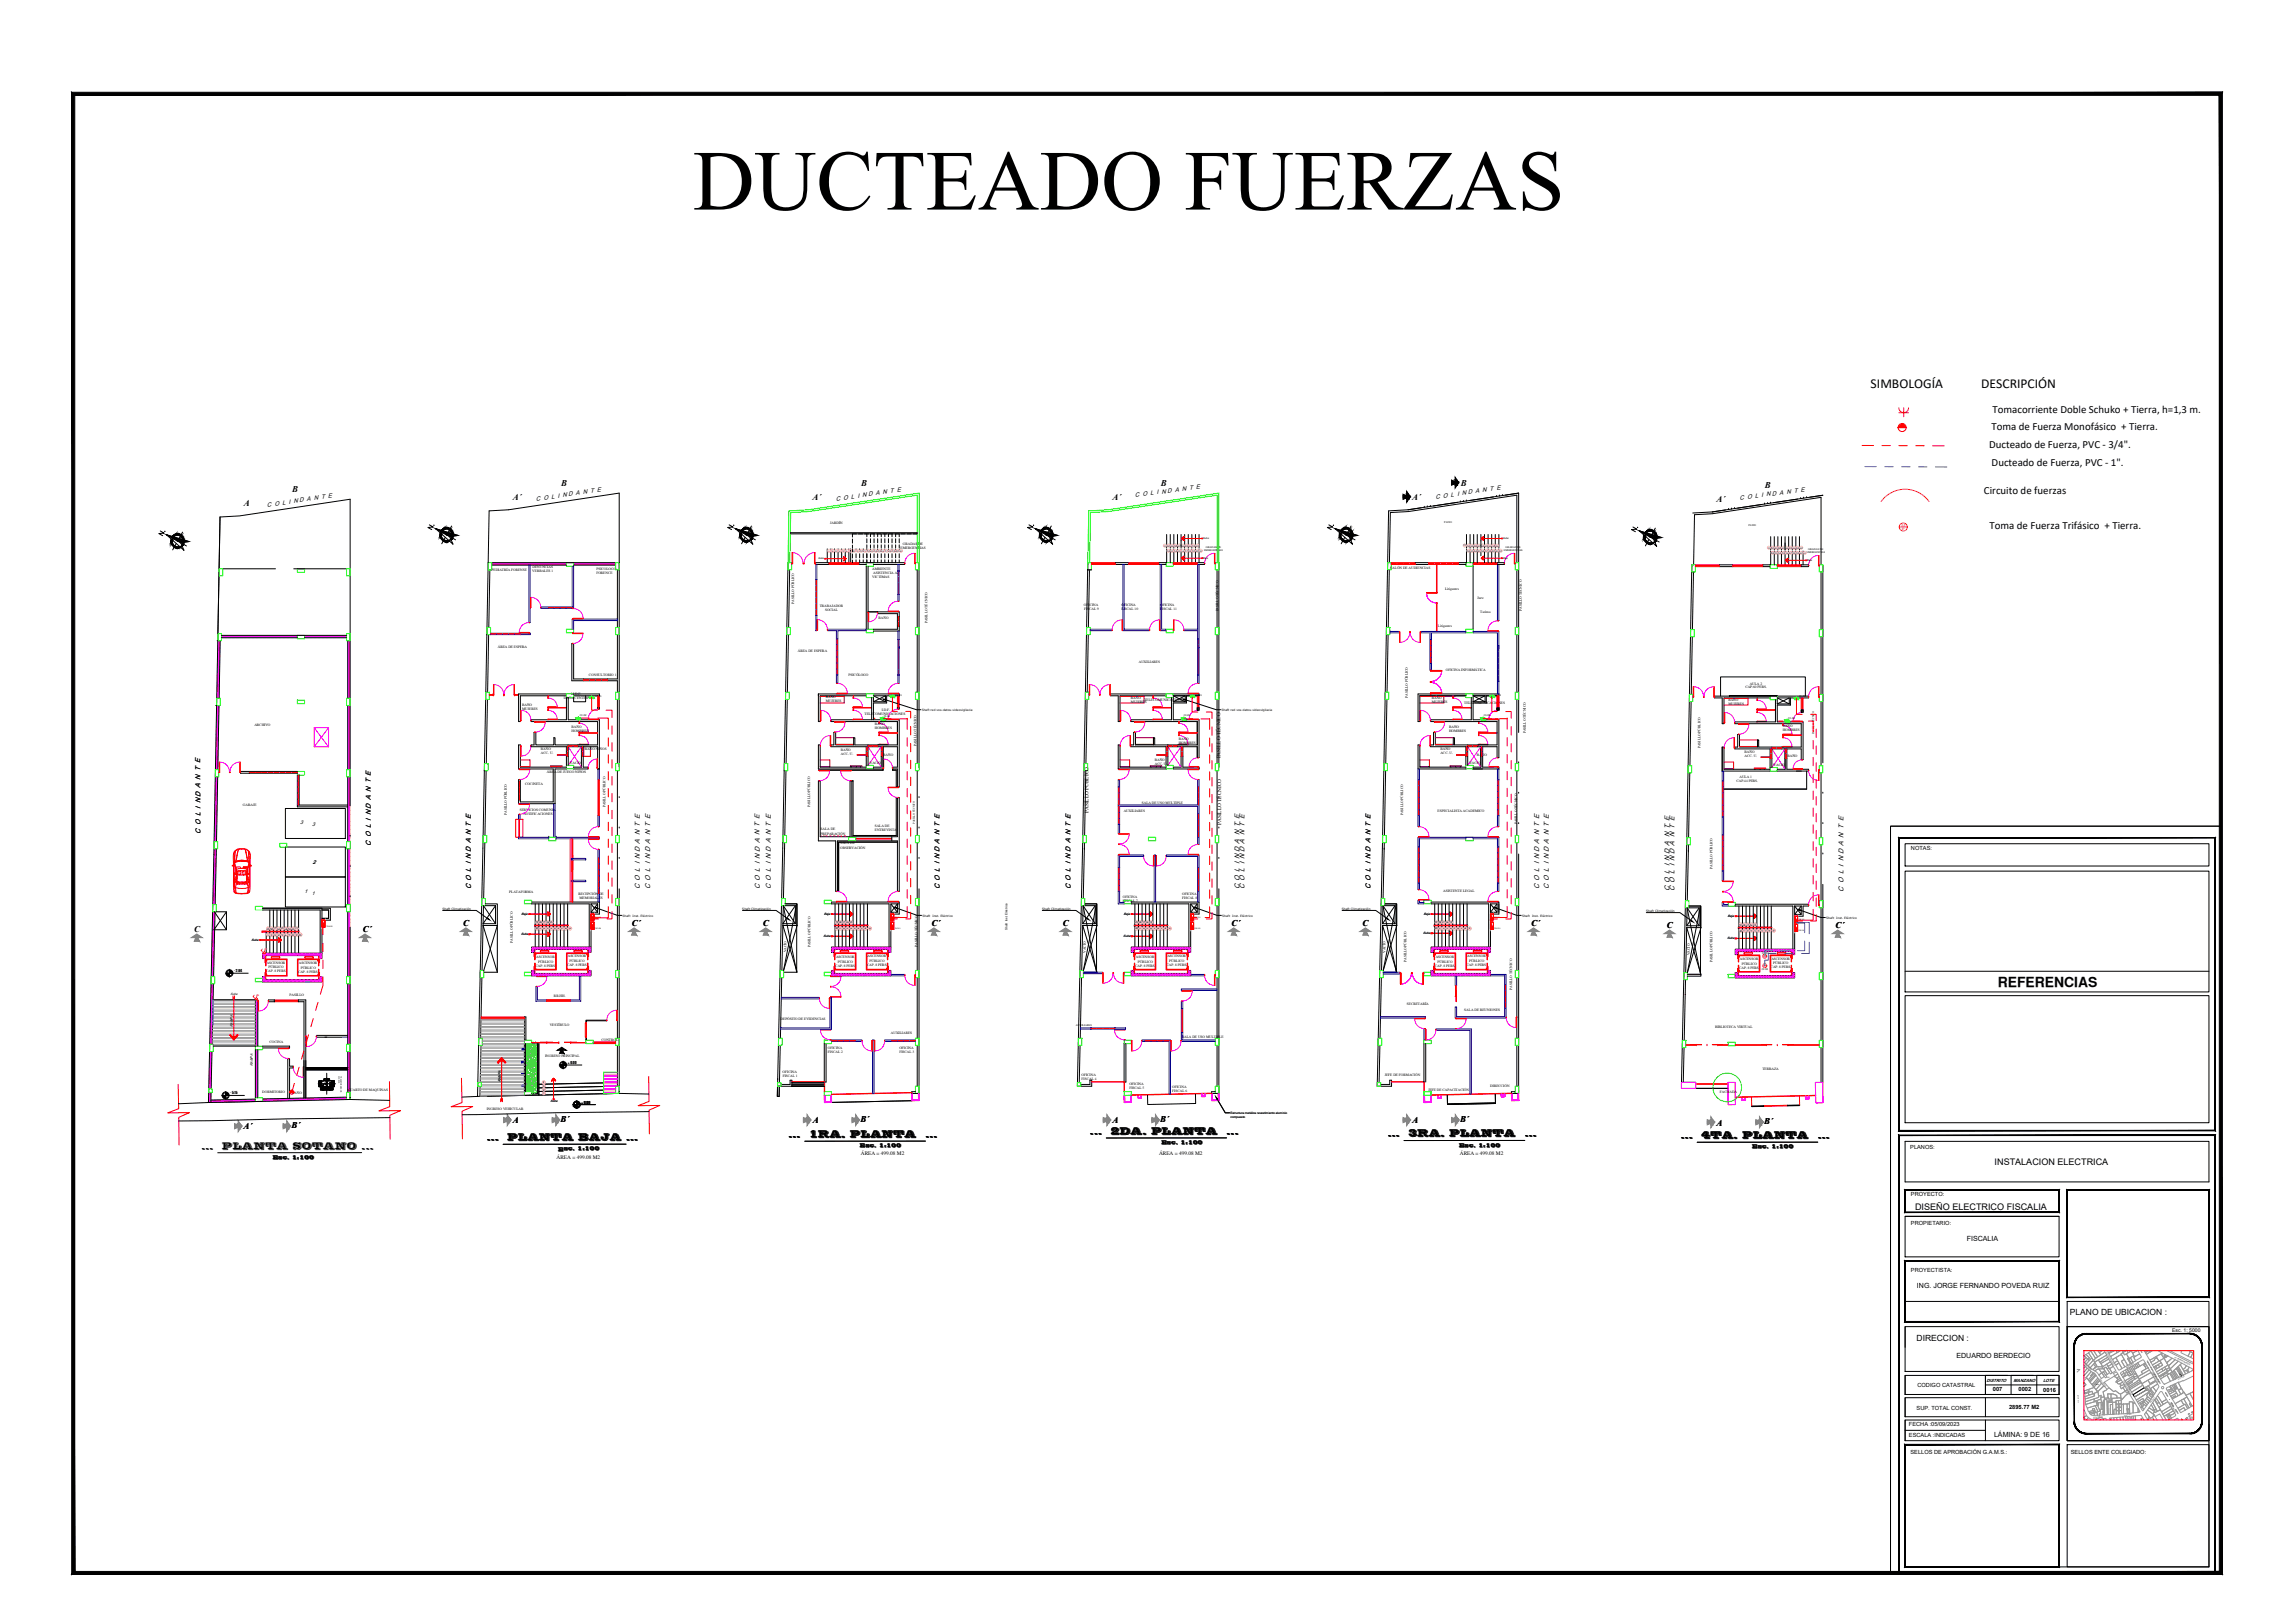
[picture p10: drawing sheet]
<svg xmlns="http://www.w3.org/2000/svg" width="1189mm" height="841mm" viewBox="0 0 1189 841" stroke-linecap="round" stroke-linejoin="round" font-family="sans-serif">
<defs><g id="words">
<text font-size="44.3" x="359" y="109">DUCTEADO FUERZAS</text>
<text font-size="7.2" x="1035" y="511">REFERENCIAS</text>
<g font-size="7">
<text x="969" y="201">SIMBOLOGÍA</text>
<text x="1027" y="201">DESCRIPCIÓN</text>
</g>
<g font-size="5.7">
<text x="221" y="276">N.</text>
<text x="376" y="276">N.</text>
<text x="532" y="276">N.</text>
<text x="687" y="276">N.</text>
<text x="81" y="279">N.</text>
<text x="845" y="277">N.</text>
</g>
<g font-size="5.6">
<text x="1033" y="214">Tomacorriente Doble Schuko + Tierra, h=1,3 m.</text>
<text x="1032" y="223">Toma de Fuerza Monofásico + Tierra.</text>
<text x="1031" y="232">Ducteado de Fuerza, PVC - 3/4&quot;.</text>
<text x="1032" y="242">Ducteado de Fuerza, PVC - 1&quot;.</text>
<text x="1028" y="256">Circuito de fuerzas</text>
<text x="1031" y="274">Toma de Fuerza Trifásico + Tierra.</text>
</g>
<g font-size="5.1">
<text x="576" y="588">2DA. PLANTA</text>
<text x="263" y="591">PLANTA BAJA ...</text>
<text x="419" y="589">1RA. PLANTA</text>
<text x="730" y="589">3RA. PLANTA</text>
<text x="882" y="590">4TA. PLANTA</text>
<text x="115" y="595">PLANTA SOTANO ...</text>
</g>
<g font-size="4.7">
<text x="1034" y="604">INSTALACION ELECTRICA</text>
<text x="992" y="627">DISEÑO ELECTRICO FISCALIA</text>
</g>
<g font-size="4.6">
<text x="291" y="252">B</text>
<text x="446" y="252">B</text>
<text x="602" y="252">B</text>
<text x="757" y="252">B</text>
<text x="151" y="255">B</text>
<text x="915" y="253">B</text>
<text x="126" y="262">A</text>
<text x="266" y="259">A´</text>
<text x="421" y="259">A´</text>
<text x="577" y="259">A´</text>
<text x="732" y="259">A´</text>
<text x="890" y="260">A´</text>
<text x="240" y="480">C</text>
<text x="327" y="480">C´</text>
<text x="395" y="480">C</text>
<text x="483" y="480">C´</text>
<text x="551" y="480">C</text>
<text x="638" y="480">C´</text>
<text x="706" y="480">C</text>
<text x="794" y="480">C´</text>
<text x="101" y="483">C</text>
<text x="188" y="483">C´</text>
<text x="864" y="481">C</text>
<text x="951" y="481">C´</text>
<text x="291" y="581">B´</text>
<text x="446" y="581">B´</text>
<text x="601" y="581">B´</text>
<text x="757" y="581">B´</text>
<text x="126" y="585">A´</text>
<text x="151" y="585">B´</text>
<text x="266" y="582">A</text>
<text x="421" y="582">A</text>
<text x="565" y="588">...</text>
<text x="577" y="582">A</text>
<text x="636" y="588">...</text>
<text x="732" y="582">A</text>
<text x="890" y="583">A</text>
<text x="914" y="582">B´</text>
<text x="252" y="591">...</text>
<text x="409" y="589">...</text>
<text x="480" y="589">...</text>
<text x="719" y="589">...</text>
<text x="790" y="589">...</text>
<text x="871" y="590">...</text>
<text x="942" y="590">...</text>
<text x="104" y="595">...</text>
</g>
<g font-size="4.4">
<text x="1073" y="681">PLANO DE UBICACION :</text>
<text x="993" y="695">DIRECCION :</text>
</g>
<g font-size="3.7">
<text x="104" y="432" transform="rotate(-90 104 432)">C O L I N D A N T E</text>
<text x="192" y="438" transform="rotate(-90 192 438)">C O L I N D A N T E</text>
<text x="244" y="461" transform="rotate(-90 244 461)">C O L I N D A N T E</text>
<text x="332" y="461" transform="rotate(-90 332 461)">C O L I N D A N T E</text>
<text x="337" y="461" transform="rotate(-90 337 461)">C O L I N D A N T E</text>
<text x="394" y="461" transform="rotate(-90 394 461)">C O L I N D A N T E</text>
<text x="399" y="461" transform="rotate(-90 399 461)">C O L I N D A N T E</text>
<text x="487" y="461" transform="rotate(-90 487 461)">C O L I N D A N T E</text>
<text x="555" y="461" transform="rotate(-90 555 461)">C O L I N D A N T E</text>
<text x="642" y="461" transform="rotate(-90 642 461)">C O L I N D A N T E</text>
<text x="645" y="461" transform="rotate(-90 645 461)">C O L I N D A N T E</text>
<text x="710" y="461" transform="rotate(-90 710 461)">C O L I N D A N T E</text>
<text x="798" y="461" transform="rotate(-90 798 461)">C O L I N D A N T E</text>
<text x="803" y="461" transform="rotate(-90 803 461)">C O L I N D A N T E</text>
<text x="865" y="462" transform="rotate(-90 865 462)">C O L I N D A N T E</text>
<text x="868" y="462" transform="rotate(-90 868 462)">C O L I N D A N T E</text>
<text x="955" y="462" transform="rotate(-90 955 462)">C O L I N D A N T E</text>
<text x="1019" y="643">FISCALIA</text>
<text x="993" y="668">ING. JORGE FERNANDO POVEDA RUIZ</text>
<text x="1014" y="704">EDUARDO BERDECIO</text>
<text x="1033" y="745">LÁMINA: 9 DE 16</text>
</g>
<g font-size="3.2">
<text x="588" y="258" transform="rotate(-8 588 258)">C O L I N D A N T E</text>
<text x="139" y="263" transform="rotate(-8 139 263)">C O L I N D A N T E</text>
<text x="278" y="259" transform="rotate(-8 278 259)">C O L I N D A N T E</text>
<text x="433" y="259" transform="rotate(-8 433 259)">C O L I N D A N T E</text>
<text x="744" y="258" transform="rotate(-8 744 258)">C O L I N D A N T E</text>
<text x="902" y="259" transform="rotate(-8 902 259)">C O L I N D A N T E</text>
</g>
<g font-size="3">
<text x="1033" y="721">007</text>
<text x="1046" y="721">0002</text>
<text x="1059" y="721">0016</text>
<text x="1041" y="730">2895.77 M2</text>
</g>
<g font-size="2.9">
<text x="990" y="440">NOTAS:</text>
<text x="990" y="596">PLANOS:</text>
<text x="990" y="620">PROYECTO:</text>
<text x="990" y="635">PROPIETARIO:</text>
<text x="990" y="659">PROYECTISTA:</text>
<text x="994" y="719">CODIGO CATASTRAL</text>
<text x="993" y="731">SUP. TOTAL CONST.</text>
<text x="989" y="739">FECHA :05/09/2023</text>
<text x="989" y="745">ESCALA :INDICADAS</text>
<text x="990" y="754">SELLOS DE APROBACIÓN G.A.M.S.:</text>
<text x="1073" y="754">SELLOS ENTE COLEGIADO:</text>
</g>
<g font-size="2.8">
<text x="633" y="393" transform="rotate(-90 633 393)">PASILLO TÉCNICO</text>
<text x="564" y="421" transform="rotate(-90 564 421)">PASILLO PÚBLICO</text>
<text x="156" y="427">3</text>
<text x="162" y="428">3</text>
<text x="633" y="428" transform="rotate(-90 633 428)">PASILLO TÉCNICO</text>
<text x="162" y="448">2</text>
<text x="158" y="463">1</text>
<text x="162" y="464">1</text>
<text x="602" y="593">Esc. 1:100</text>
<text x="289" y="596">Esc. 1:100</text>
<text x="446" y="595">Esc. 1:100</text>
<text x="446" y="599">ÁREA = 499.08 M2</text>
<text x="601" y="599">ÁREA = 499.08 M2</text>
<text x="756" y="594">Esc. 1:100</text>
<text x="757" y="599">ÁREA = 499.08 M2</text>
<text x="908" y="595">Esc. 1:100</text>
<text x="141" y="600">Esc. 1:100</text>
<text x="288" y="600">ÁREA = 499.08 M2</text>
</g>
<text font-size="2.6" x="1126" y="690">Esc. 1: 5000</text>
<text font-size="2.5" fill="#ff7f00" x="985" y="273">M</text>
<g font-size="2.3">
<text x="1029" y="716">DISTRITO</text>
<text x="1043" y="716">MANZANO</text>
<text x="1059" y="716">LOTE</text>
</g>
<g font-size="2.2">
<text x="121" y="504">- 2.64</text>
<text x="294" y="551">± 0.00</text>
<text x="119" y="567">- 5.15</text>
<text x="301" y="572">± 0.00</text>
</g>
<g font-size="1.8">
<text x="430" y="272">JARDÍN</text>
<text x="467" y="285">EMERGENCIAS</text>
<text x="468" y="282">GRADAS DE</text>
<text x="255" y="296">PEDIATRÍA FORENSE</text>
<text x="276" y="297">VERBALES 1</text>
<text x="276" y="294">DENUNCIAS</text>
<text x="309" y="295">PSICOLOGO</text>
<text x="309" y="297">FORENCE</text>
<text x="452" y="295">AMBIENTE</text>
<text x="452" y="299">VICTIMAS</text>
<text x="453" y="297">ASISTENCIA A</text>
<text x="721" y="295">SALÓN DE AUDIENCIAS</text>
<text x="749" y="306">Litigantes</text>
<text x="766" y="310">Juez</text>
<text x="411" y="313" transform="rotate(-90 411 313)">PASILLO PÚBLICO</text>
<text x="425" y="315">TRABAJADOR</text>
<text x="428" y="317">SOCIAL</text>
<text x="562" y="314">OFICINA</text>
<text x="562" y="316">FISCAL 9</text>
<text x="581" y="314">OFICINA</text>
<text x="581" y="316">FISCAL 10</text>
<text x="601" y="314">OFICINA</text>
<text x="601" y="316">FISCAL 11</text>
<text x="631" y="317" transform="rotate(-90 631 317)">PASILLO TÉCNICO</text>
<text x="767" y="318">Tarima</text>
<text x="789" y="316" transform="rotate(-90 789 316)">PASILLO TÉCNICO</text>
<text x="455" y="321">BAÑO</text>
<text x="481" y="323" transform="rotate(-90 481 323)">PASILLO TÉCNICO</text>
<text x="745" y="325">Litigantes</text>
<text x="258" y="336">ÁREA DE ESPERA</text>
<text x="414" y="338">ÁREA DE ESPERA</text>
<text x="590" y="344">AUXILIARES</text>
<text x="749" y="348">OFICINA INFORMÁTICA</text>
<text x="305" y="350">CONSULTORIO 1</text>
<text x="440" y="350">PSICÓLOGO</text>
<text x="905" y="357">CAP.60 PERS.</text>
<text x="907" y="355">AULA 2</text>
<text x="292" y="362">DATA CENTER</text>
<text x="296" y="360">M.D.F.</text>
<text x="428" y="362">BAÑO</text>
<text x="428" y="364">MUJERES</text>
<text x="586" y="362">BAÑO</text>
<text x="586" y="364">MUJERES</text>
<text x="593" y="363">TELECOMUNICACIONES</text>
<text x="730" y="362" transform="rotate(-90 730 362)">PASILLO PÚBLICO</text>
<text x="742" y="362">BAÑO</text>
<text x="742" y="364">MUJERES</text>
<text x="759" y="365">TELECOMUNICACIONES</text>
<text x="896" y="363">BAÑO</text>
<text x="896" y="365">MUJERES</text>
<text x="271" y="366">BAÑO</text>
<text x="271" y="368">MUJERES</text>
<text x="448" y="371">TELECOMUNICACIONES</text>
<text x="457" y="369">I.D.F.</text>
<text x="132" y="376">ARCHIVO</text>
<text x="296" y="377">BAÑO</text>
<text x="453" y="376">BAÑO</text>
<text x="453" y="378">HOMBRES</text>
<text x="751" y="377">BAÑO</text>
<text x="924" y="377">BAÑO</text>
<text x="296" y="379">HOMBRES</text>
<text x="611" y="383">BAÑO</text>
<text x="751" y="379">HOMBRES</text>
<text x="791" y="380" transform="rotate(-90 791 380)">PASILLO TÉCNICO</text>
<text x="924" y="379">HOMBRES</text>
<text x="280" y="389">BAÑO</text>
<text x="303" y="389">BAÑO NIÑOS</text>
<text x="436" y="389">BAÑO</text>
<text x="475" y="387" transform="rotate(-90 475 387)">PASILLO TÉCNICO</text>
<text x="611" y="385">HOMBRES</text>
<text x="746" y="389">BAÑO</text>
<text x="881" y="388" transform="rotate(-90 881 388)">PASILLO PÚBLICO</text>
<text x="280" y="391">ACC. U.</text>
<text x="436" y="391">ACC. U.</text>
<text x="458" y="392">BAÑO</text>
<text x="598" y="394">BAÑO</text>
<text x="746" y="391">ACC. U.</text>
<text x="765" y="392">BAÑO</text>
<text x="904" y="390">BAÑO</text>
<text x="904" y="392">ACC. U.</text>
<text x="926" y="392">BAÑO</text>
<text x="283" y="401">ÁREA DE JUEGO NIÑOS</text>
<text x="295" y="396">VACIO</text>
<text x="451" y="396">VACIO</text>
<text x="599" y="396">ACC. U.</text>
<text x="762" y="396">VACIO</text>
<text x="919" y="397">VACIO</text>
<text x="272" y="407">COCINETA</text>
<text x="900" y="405">CAP.44 PERS.</text>
<text x="901" y="403">AULA 1</text>
<text x="126" y="418">GARAJE</text>
<text x="314" y="418" transform="rotate(-90 314 418)">PASILLO PÚBLICO</text>
<text x="420" y="418" transform="rotate(-90 420 418)">PASILLO PÚBLICO</text>
<text x="592" y="417">SALA DE USO MULTIPLE</text>
<text x="263" y="422" transform="rotate(-90 263 422)">PASILLO PÚBLICO</text>
<text x="269" y="420">SERVICIOS COMUNES</text>
<text x="271" y="422">NOTIFICACIONES</text>
<text x="582" y="421">AUXILIARES</text>
<text x="727" y="422" transform="rotate(-90 727 422)">PASILLO PÚBLICO</text>
<text x="745" y="421">ESPECIALISTA ACADEMICO</text>
<text x="425" y="430">SALA DE</text>
<text x="453" y="429">SALA DE</text>
<text x="453" y="431">ENTREVISTA</text>
<text x="786" y="427" transform="rotate(-90 786 427)">PASILLO TÉCNICO</text>
<text x="425" y="433">PREPARACIÓN</text>
<text x="435" y="437">SALA DE</text>
<text x="435" y="440">OBSERVACIÓN</text>
<text x="888" y="450" transform="rotate(-90 888 450)">PASILLO PÚBLICO</text>
<text x="264" y="463">PLATAFORMA</text>
<text x="300" y="464">RECEPCIÓN DE</text>
<text x="300" y="466">MEMORIALES</text>
<text x="582" y="465">OFICINA</text>
<text x="582" y="467">FISCAL 7</text>
<text x="613" y="464">OFICINA</text>
<text x="613" y="466">FISCAL 8</text>
<text x="748" y="462">ASISTENTE LEGAL</text>
<text x="266" y="488" transform="rotate(-90 266 488)">PASILLO PÚBLICO</text>
<text x="420" y="491" transform="rotate(-90 420 491)">PASILLO PÚBLICO</text>
<text x="476" y="491" transform="rotate(-90 476 491)">PASILLO TÉCNICO</text>
<text x="278" y="496">ASCENSOR</text>
<text x="294" y="496">ASCENSOR</text>
<text x="408" y="493" transform="rotate(-90 408 493)">VACÍO</text>
<text x="433" y="496">ASCENSOR</text>
<text x="450" y="496">ASCENSOR</text>
<text x="563" y="494" transform="rotate(-90 563 494)">VACÍO</text>
<text x="589" y="496">ASCENSOR</text>
<text x="605" y="496">ASCENSOR</text>
<text x="718" y="494" transform="rotate(-90 718 494)">VACÍO</text>
<text x="744" y="496">ASCENSOR</text>
<text x="760" y="496">ASCENSOR</text>
<text x="876" y="495" transform="rotate(-90 876 495)">VACÍO</text>
<text x="902" y="498">ASCENSOR</text>
<text x="918" y="497">ASCENSOR</text>
<text x="138" y="504">CAP. 8 PERS.</text>
<text x="138" y="499">ASCENSOR</text>
<text x="139" y="502">PÚBLICO</text>
<text x="154" y="504">CAP. 8 PERS.</text>
<text x="155" y="499">ASCENSOR</text>
<text x="156" y="502">PÚBLICO</text>
<text x="278" y="501">CAP. 8 PERS.</text>
<text x="279" y="499">PÚBLICO</text>
<text x="294" y="501">CAP. 8 PERS.</text>
<text x="295" y="499">PÚBLICO</text>
<text x="433" y="501">CAP. 8 PERS.</text>
<text x="434" y="499">PÚBLICO</text>
<text x="449" y="501">CAP. 8 PERS.</text>
<text x="451" y="499">PÚBLICO</text>
<text x="588" y="501">CAP. 8 PERS.</text>
<text x="590" y="499">PÚBLICO</text>
<text x="605" y="501">CAP. 8 PERS.</text>
<text x="606" y="499">PÚBLICO</text>
<text x="729" y="498" transform="rotate(-90 729 498)">PASILLO PÚBLICO</text>
<text x="744" y="501">CAP. 8 PERS.</text>
<text x="745" y="499">PÚBLICO</text>
<text x="760" y="501">CAP. 8 PERS.</text>
<text x="761" y="499">PÚBLICO</text>
<text x="888" y="499" transform="rotate(-90 888 499)">PASILLO PÚBLICO</text>
<text x="901" y="502">CAP. 8 PERS.</text>
<text x="903" y="500">PÚBLICO</text>
<text x="918" y="502">CAP. 8 PERS.</text>
<text x="919" y="500">PÚBLICO</text>
<text x="784" y="513" transform="rotate(-90 784 513)">PASILLO TÉCNICO</text>
<text x="150" y="516">PASILLO</text>
<text x="287" y="517">RR.HH.</text>
<text x="729" y="521">SECRETARÍA</text>
<text x="759" y="524">SALA DE REUNIONES</text>
<text x="121" y="532" transform="rotate(-90 121 532)">RAMPA</text>
<text x="285" y="532">VESTÍBULO</text>
<text x="405" y="529">DEPÓSITO DE EVIDENCIAS</text>
<text x="889" y="533">BIBLIOTECA VIRTUAL</text>
<text x="312" y="540">CONTROL</text>
<text x="462" y="536">AUXILIARES</text>
<text x="613" y="538">SALA DE USO MULTIPLE</text>
<text x="140" y="540">COCINA</text>
<text x="429" y="543">OFICINA</text>
<text x="429" y="546">FISCAL 2</text>
<text x="466" y="544">OFICINA</text>
<text x="466" y="546">FISCAL 3</text>
<text x="282" y="548">INGRESO PRINCIPAL</text>
<text x="131" y="552" transform="rotate(-90 131 552)">RAMPA</text>
<text x="406" y="556">OFICINA</text>
<text x="406" y="558">FISCAL 1</text>
<text x="561" y="558">OFICINA</text>
<text x="718" y="557">JEFE DE FORMACIÓN</text>
<text x="913" y="554">TERRAZA</text>
<text x="260" y="561" transform="rotate(-90 260 561)">RAMPA</text>
<text x="561" y="560">FISCAL 4</text>
<text x="585" y="562">OFICINA</text>
<text x="607" y="564">OFICINA</text>
<text x="772" y="563">DIRECCIÓN</text>
<text x="136" y="566">DORMITORIO</text>
<text x="151" y="567">BAÑO</text>
<text x="180" y="565">CUARTO DE MAQUINAS</text>
<text x="585" y="565">FISCAL 5</text>
<text x="608" y="566">FISCAL 6</text>
<text x="740" y="565">JEFE DE CAPACITACIÓN</text>
<text x="891" y="567">FACHADA</text>
<text x="252" y="575">INGRESO VEHICULAR</text>
</g>
<g font-size="1.7">
<text x="270" y="474">Baja</text>
<text x="427" y="474">Baja</text>
<text x="582" y="474">Baja</text>
<text x="738" y="474">Baja</text>
<text x="895" y="475">Baja</text>
<text x="270" y="485">Sube</text>
<text x="427" y="486">Sube</text>
<text x="582" y="486">Sube</text>
<text x="738" y="484">Sube</text>
<text x="130" y="488">Sube</text>
<text x="895" y="487">Sube</text>
<text x="119" y="516">Sube</text>
<text x="285" y="571">Sube</text>
</g>
<text font-size="1.6" fill="#ff7f00" x="986" y="275">3~</text>
<g font-size="1.6">
<text x="522" y="482" transform="rotate(-90 522 482)">Shaft Inst. Eléctrico</text>
<text x="638" y="577">Estructura metálica revestimiento aluminio</text>
<text x="638" y="579">compuesto</text>
</g>
<g font-size="1.5">
<text x="308" y="361" transform="rotate(1 308 361)">CF-01</text>
<text x="464" y="361" transform="rotate(1 464 361)">CF-01</text>
<text x="619" y="361" transform="rotate(1 619 361)">CF-01</text>
<text x="775" y="361" transform="rotate(1 775 361)">CF-01</text>
<text x="932" y="361" transform="rotate(1 932 361)">CF-03</text>
<text x="301" y="371" transform="rotate(1 301 371)">CF-02</text>
<text x="458" y="372" transform="rotate(1 458 372)">CF-02</text>
<text x="478" y="368">Shaft red vos-datos-videovigilacia</text>
<text x="614" y="371" transform="rotate(1 614 371)">CF-02</text>
<text x="633" y="368">Shaft red vos-datos-videovigilacia</text>
<text x="769" y="371" transform="rotate(1 769 371)">CF-02</text>
<text x="927" y="372" transform="rotate(1 927 372)">CF-04</text>
<text x="229" y="472">Shaft Climatización</text>
<text x="385" y="472">Shaft Climatización</text>
<text x="540" y="472">Shaft Climatización</text>
<text x="695" y="472">Shaft Climatización</text>
<text x="853" y="473">Shaft Climatización</text>
<text x="323" y="475">Shaft</text>
<text x="328" y="475">Inst. Eléctrico</text>
<text x="478" y="475">Shaft</text>
<text x="483" y="475">Inst. Eléctrico</text>
<text x="633" y="475">Shaft</text>
<text x="639" y="475">Inst. Eléctrico</text>
<text x="789" y="475">Shaft</text>
<text x="794" y="475">Inst. Eléctrico</text>
<text x="946" y="476">Shaft</text>
<text x="952" y="476">Inst. Eléctrico</text>
<text x="913" y="494" transform="rotate(1 913 494)">CF-01</text>
<text x="913" y="502" transform="rotate(1 913 502)">CF-02</text>
</g>
<g font-size="1.4">
<text x="748" y="271">PATIO</text>
<text x="906" y="272">PATIO</text>
<text x="623" y="280">Sube</text>
<text x="779" y="280">Sube</text>
<text x="625" y="284">GRADAS DE</text>
<text x="780" y="284">GRADAS DE</text>
<text x="936" y="287">EMERGENCIAS</text>
<text x="937" y="285">GRADAS DE</text>
<text x="424" y="290">Sube</text>
<text x="623" y="290">Baja</text>
<text x="779" y="290">Baja</text>
<text x="936" y="291">Baja</text>
<text x="940" y="380" transform="rotate(-90 940 380)">PASILLO TÉCNICO</text>
<text x="474" y="427" transform="rotate(-90 474 427)">PASILLO TÉCNICO</text>
<text x="558" y="532">AUXILIARES</text>
</g>
<g font-size="1.2">
<text x="429" y="286">1</text>
<text x="431" y="286">2</text>
<text x="433" y="286">3</text>
<text x="435" y="286">4</text>
<text x="437" y="286">5</text>
<text x="439" y="286">6</text>
<text x="440" y="286">7</text>
<text x="442" y="286">8</text>
<text x="444" y="286">9</text>
<text x="446" y="286">10</text>
<text x="448" y="286">11</text>
<text x="449" y="286">12</text>
<text x="451" y="286">13</text>
<text x="453" y="286">14</text>
<text x="455" y="286">15</text>
<text x="457" y="286">16</text>
<text x="459" y="286">17</text>
<text x="461" y="286">18</text>
<text x="462" y="286">19</text>
<text x="464" y="286">20</text>
<text x="466" y="286">21</text>
<text x="603" y="283">31</text>
<text x="605" y="286">12</text>
<text x="605" y="283">30</text>
<text x="607" y="286">13</text>
<text x="607" y="283">29</text>
<text x="609" y="286">14</text>
<text x="609" y="283">28</text>
<text x="610" y="286">15</text>
<text x="611" y="283">27</text>
<text x="612" y="286">16</text>
<text x="612" y="283">26</text>
<text x="614" y="286">17</text>
<text x="614" y="283">25</text>
<text x="616" y="286">18</text>
<text x="616" y="283">24</text>
<text x="618" y="286">19</text>
<text x="618" y="283">23</text>
<text x="620" y="283">22</text>
<text x="620" y="286">20</text>
<text x="622" y="286">21 EMERGENCIAS</text>
<text x="758" y="283">51</text>
<text x="760" y="283">50</text>
<text x="760" y="286">32</text>
<text x="762" y="283">49</text>
<text x="762" y="286">33</text>
<text x="764" y="283">48</text>
<text x="764" y="286">34</text>
<text x="766" y="283">47</text>
<text x="766" y="286">35</text>
<text x="768" y="283">46</text>
<text x="768" y="286">36</text>
<text x="770" y="286">37</text>
<text x="770" y="283">45</text>
<text x="772" y="286">38</text>
<text x="772" y="283">44</text>
<text x="773" y="286">39</text>
<text x="773" y="283">43</text>
<text x="775" y="283">42</text>
<text x="775" y="286">40</text>
<text x="777" y="286">41 EMERGENCIAS</text>
<text x="916" y="284">51</text>
<text x="918" y="284">50</text>
<text x="918" y="287">52</text>
<text x="920" y="287">53</text>
<text x="920" y="284">49</text>
<text x="922" y="287">54</text>
<text x="922" y="284">48</text>
<text x="924" y="287">55</text>
<text x="924" y="284">47</text>
<text x="925" y="287">56</text>
<text x="925" y="284">46</text>
<text x="927" y="284">45</text>
<text x="927" y="287">57</text>
<text x="929" y="284">44</text>
<text x="929" y="287">58</text>
<text x="931" y="284">43</text>
<text x="931" y="287">59</text>
<text x="933" y="287">60</text>
<text x="933" y="284">42</text>
<text x="935" y="287">61</text>
<text x="278" y="479">19</text>
<text x="279" y="479">18</text>
<text x="281" y="478">17</text>
<text x="283" y="479">16</text>
<text x="285" y="478">15</text>
<text x="433" y="479">19</text>
<text x="435" y="479">18</text>
<text x="437" y="478">17</text>
<text x="439" y="479">16</text>
<text x="440" y="478">15</text>
<text x="588" y="479">19</text>
<text x="590" y="479">18</text>
<text x="592" y="478">17</text>
<text x="594" y="479">16</text>
<text x="596" y="478">15</text>
<text x="744" y="479">19</text>
<text x="746" y="479">18</text>
<text x="747" y="478">17</text>
<text x="749" y="479">16</text>
<text x="751" y="478">15</text>
<text x="901" y="480">19</text>
<text x="903" y="480">18</text>
<text x="905" y="480">17</text>
<text x="907" y="480">16</text>
<text x="909" y="480">15</text>
<text x="138" y="482">19</text>
<text x="139" y="485">1</text>
<text x="140" y="482">18</text>
<text x="140" y="485">2</text>
<text x="142" y="482">17</text>
<text x="142" y="485">3</text>
<text x="144" y="482">16</text>
<text x="144" y="485">4</text>
<text x="146" y="482">15</text>
<text x="146" y="485">5</text>
<text x="147" y="482">14</text>
<text x="148" y="485">6</text>
<text x="149" y="482">13</text>
<text x="150" y="485">7</text>
<text x="151" y="482">12</text>
<text x="152" y="485">8</text>
<text x="153" y="482">11</text>
<text x="153" y="485">9</text>
<text x="155" y="485">10</text>
<text x="278" y="482">20</text>
<text x="280" y="482">21</text>
<text x="281" y="482">22</text>
<text x="283" y="482">23</text>
<text x="285" y="482">24</text>
<text x="287" y="482">25</text>
<text x="289" y="482">26</text>
<text x="291" y="482">27</text>
<text x="293" y="482">28</text>
<text x="295" y="482">29</text>
<text x="433" y="482">20</text>
<text x="435" y="482">21</text>
<text x="437" y="482">22</text>
<text x="439" y="482">23</text>
<text x="440" y="482">24</text>
<text x="442" y="482">25</text>
<text x="444" y="482">26</text>
<text x="446" y="482">27</text>
<text x="448" y="482">28</text>
<text x="450" y="482">29</text>
<text x="588" y="482">20</text>
<text x="590" y="482">21</text>
<text x="592" y="482">22</text>
<text x="594" y="482">23</text>
<text x="596" y="482">24</text>
<text x="598" y="482">25</text>
<text x="600" y="482">26</text>
<text x="601" y="482">27</text>
<text x="603" y="482">28</text>
<text x="606" y="482">29</text>
<text x="744" y="482">20</text>
<text x="746" y="482">21</text>
<text x="748" y="482">22</text>
<text x="749" y="482">23</text>
<text x="751" y="482">24</text>
<text x="753" y="482">25</text>
<text x="755" y="482">26</text>
<text x="757" y="482">27</text>
<text x="759" y="482">28</text>
<text x="761" y="482">29</text>
<text x="901" y="483">20</text>
<text x="903" y="483">21</text>
<text x="905" y="483">22</text>
<text x="907" y="483">23</text>
<text x="909" y="483">24</text>
<text x="911" y="483">25</text>
<text x="913" y="483">26</text>
<text x="914" y="483">27</text>
<text x="916" y="483">28</text>
<text x="919" y="483">29</text>
<text x="281" y="561">4</text>
<text x="281" y="563">3</text>
<text x="281" y="565">2</text>
<text x="282" y="567">1</text>
</g>
<g font-size="1.2" fill="#ff7f00">
<text x="914" y="495">M</text>
<text x="914" y="500">M</text>
</g>
<g font-size=".9">
<text x="308" y="476">TDS-PB</text>
<text x="463" y="476">TDS-P1</text>
<text x="619" y="476">TDS-P2</text>
<text x="774" y="476">TDS-P3</text>
<text x="932" y="477">TDS-P4</text>
<text x="169" y="480">TDS-PS</text>
<text x="308" y="481">TDC-PB</text>
<text x="464" y="481">TDC-P1</text>
<text x="619" y="481">TDC-P2</text>
<text x="774" y="481">TDC-P3</text>
<text x="932" y="482">TDC-P4</text>
<text x="175" y="558" transform="rotate(90 175 558)">200-KVA</text>
<text x="176" y="558" transform="rotate(90 176 558)">TRANSFORMADOR</text>
</g>
<g font-size=".8" fill="#ff7f00">
<text x="914" y="496">3~</text>
<text x="914" y="501">3~</text>
</g>
<g font-size=".8">
<text x="1091" y="701" transform="rotate(60 1091 701)">EDUARDO BERDECIO</text>
<text x="1080" y="707" transform="rotate(42 1080 707)">ABEL ARDUZ</text>
<text x="1127" y="703" transform="rotate(27 1127 703)">AV. GERMAN MENDOZA</text>
<text x="1102" y="709" transform="rotate(-30 1102 709)">BOQUERON</text>
<text x="1115" y="711" transform="rotate(60 1115 711)">JAIME MENDOZA</text>
<text x="1086" y="718">0042</text>
<text x="1088" y="715" transform="rotate(50 1088 715)">ABEL ARDUZ</text>
<text x="1092" y="714" transform="rotate(-30 1092 714)">S/D</text>
<text x="1100" y="716" transform="rotate(60 1100 716)">EDUARDO BERDECIO</text>
<text x="1129" y="715" transform="rotate(-26 1129 715)">DTTO 317</text>
<text x="1077" y="723" transform="rotate(85 1077 723)">DTTO 317</text>
<text x="1115" y="727" transform="rotate(-54 1115 727)">DTTO 317</text>
<text x="1124" y="727" transform="rotate(59 1124 727)">JAIME MENDOZA</text>
<text x="1085" y="735" transform="rotate(-5 1085 735)">DTTO 317</text>
<text x="1101" y="734" transform="rotate(-4 1101 734)">DTTO 317</text>
</g>
</g></defs>
<!-- layer: TEXTO -->
<g fill="none" stroke="#000" stroke-width=".52">
<path d="M38 49h1113v379h-171v387h-942zM86 277l12 4h-4l1 4zM86 277l11 6M89 279a4 4 0 0 0 1 4 4 4 0 0 0 4 1M89 279a3 3 0 0 0 1 4 3 3 0 0 0 3 0M89 280a3 3 0 0 0 4 3M89 278a4 4 0 0 1 4-1 4 4 0 0 1 3 3M90 278a3 3 0 0 1 3-1 3 3 0 0 1 2 3M90 278a3 3 0 0 1 5 2M95 276l-2 3M226 274l11 3-4 1 2 4zM226 274l10 6"/>
<path d="M228 276a4 4 0 0 0 1 4 4 4 0 0 0 4 0M228 276a3 3 0 0 0 1 4 3 3 0 0 0 4 0M229 277a3 3 0 0 0 3 3M229 275a4 4 0 0 1 4-1 4 4 0 0 1 2 3M229 275a3 3 0 0 1 3-1 3 3 0 0 1 3 3M229 275a3 3 0 0 1 5 2M231 278l-2 4M234 273l-2 3M234 278v1M235 278l-1 2M381 274l12 3-5 1 2 4zM381 274l10 6"/>
<path d="M383 276a4 4 0 0 0 1 4 4 4 0 0 0 4 0M384 276a3 3 0 0 0 1 4 3 3 0 0 0 3 0M384 277a3 3 0 0 0 4 3M384 275a4 4 0 0 1 4-1 4 4 0 0 1 2 3M384 275a3 3 0 0 1 4-1 3 3 0 0 1 2 3M385 275a3 3 0 0 1 5 2M386 278l-2 4M389 273l-1 3M390 278l-1 1M390 278l-1 2M537 274l11 3-4 1 2 4zM537 274l10 6"/>
<path d="M539 276a4 4 0 0 0 1 4 4 4 0 0 0 4 0M539 276a3 3 0 0 0 1 4 3 3 0 0 0 4 0M539 277a3 3 0 0 0 4 3M539 275a4 4 0 0 1 4-1 4 4 0 0 1 3 3M540 275a3 3 0 0 1 3-1 3 3 0 0 1 3 3M540 275a3 3 0 0 1 5 2M542 278l-2 4M545 273l-2 3M545 278l-1 1M545 278l-1 2M546 278l-1 2M692 274l12 3-5 1 2 4z"/>
<path d="M692 274l10 6M694 276a4 4 0 0 0 1 4 4 4 0 0 0 4 0M694 276a3 3 0 0 0 1 4 3 3 0 0 0 4 0M695 277a3 3 0 0 0 4 3M695 275a4 4 0 0 1 4-1 4 4 0 0 1 2 3M695 275a3 3 0 0 1 4-1 3 3 0 0 1 2 3M696 275a3 3 0 0 1 5 2M697 278l-2 4M700 273l-2 3M701 278l-1 1M701 278l-1 2M850 275l11 4h-4l2 4z"/>
<path d="M850 275l10 6M852 277a4 4 0 0 0 1 4 4 4 0 0 0 4 1M852 277a3 3 0 0 0 1 4 3 3 0 0 0 4 0M852 278a3 3 0 0 0 4 3M852 276a4 4 0 0 1 4-1 4 4 0 0 1 3 3M853 276a3 3 0 0 1 3-1 3 3 0 0 1 3 3M853 276a3 3 0 0 1 5 2M855 280l-2 3M858 274l-2 3M858 279l-1 1M858 279v2M859 279l-1 2"/>
<path d="M91 282l-2 3M95 281l-1 1M95 281l-1 2M96 281l-2 2M459 363l16 5h2M614 363l16 5h3M229 472h18l6 4M309 471l11 3h2M385 472h17l6 4M465 471l10 3h3M540 472h18l5 4M620 471l11 3h2"/>
<path d="M696 472h17l6 4M776 471l10 3h2M853 473h18l5 4M933 472l11 3h2M117 504h12M118 504l1 2M119 503v1h1l-1-1M119 502v1M119 504v2M119 506h.1M290 552h12M291 552l1 1v-1"/>
<path d="M292 551l1 1h-1zM292 550h.1M292 554h.1M115 568h12M116 568l1 1v-1M117 566l1 2h-1zM117 566h.1M117 569v1M297 572h12M298 572l1 2M299 571l1 1h-1zM299 570v1"/>
<path d="M299 572v2M299 574h.1M299 571v1h1M631 570l4 7h2M187 597h-74M324 593h-63M480 591h-63M636 590h-63M790 591h-62M942 592h-62"/>
<circle cx="119" cy="504" r="1.8"/>
<circle cx="119" cy="504" r="1.4"/>
<circle cx="292" cy="552" r="1.8"/>
<circle cx="292" cy="552" r="1.4"/>
<circle cx="117" cy="568" r="1.8"/>
<circle cx="117" cy="568" r="1.4"/>
<circle cx="299" cy="572" r="1.8"/>
<circle cx="299" cy="572" r="1.4"/>
</g>
<!-- layer: GRADAS -->
<g fill="none" stroke="#000" stroke-width=".52">
<path d="M410 277h65M410 276h65M442 277v1M442 279v2M449 277v1M449 279v2M451 277v1M451 279v2M453 277v1M453 279v2M455 277v1M455 279v2"/>
<path d="M457 277v1M457 279v2M459 277v1M459 279v2M460 277v1M460 279v2M462 277v1M462 279v2M464 277v1M464 279v2M466 277v1M466 279v2"/>
<path d="M605 277v7M606 277v7M608 277v7M610 277v7M612 277v7M614 277v7M616 277v7M618 277v7M620 277v7M621 277v7M760 277v7M762 277v7"/>
<path d="M764 277v7M766 277v7M767 277v7M769 277v7M771 277v7M773 277v7M775 277v7M777 277v7M918 278v7M920 278v7M921 278v7M923 278v7"/>
<path d="M925 278v7M927 278v7M929 278v7M931 278v7M933 278v7M253 292v-27l11-1 57-8v36M429 284v8M431 284v8M432 284v8M434 284v8M436 284v8M438 284v4"/>
<path d="M442 282v2M442 285v1M442 287v2M442 290v2M444 284v2M444 287v2M444 290v2M446 284v2M446 287v2M446 290v2M447 284v2M447 287v2"/>
<path d="M447 290v2M449 282v2M449 284v2M449 287v2M449 290v2M451 282v2M451 284v2M451 287v2M451 290v2M453 282v2M453 284v2M453 287v2"/>
<path d="M453 290v2M455 282v2M455 284v2M455 287v2M455 290v2M457 282v2M457 284v2M457 287v2M457 290v2M459 282v2M459 284v2M459 287v2"/>
<path d="M459 290v2M460 282v2M460 284v2M460 287v2M460 290v2M462 282v2M462 284v2M462 287v2M462 290v2M464 282v2M464 284v2M464 287v2"/>
<path d="M464 290v2M466 282v2M466 284v2M466 287v2M466 290v2M605 284v8M606 284v8M608 284v8M610 284v8M612 284v8M614 284v8M616 284v8"/>
<path d="M618 284v8M620 284v8M621 284v8M760 284v8M762 284v8M763 293v33M764 284v8M766 284v8M767 284v4M769 284v8M771 284v8M773 284v8"/>
<path d="M775 284v8M777 284v8M918 286v7M920 286v7M921 286v7M923 286v7M925 286v7M927 286v7M929 286v7M931 286v7M933 286v7M934 286v7"/>
<path d="M450 317h5M113 328l1-60 10-1 57-8v69M892 361v-10h44v10M896 360l25 1zM458 398v1h-34M463 398v1h1v9h1M936 400v9h-43M441 405h1v28M465 413h-1v20h-22M435 436h30h-30v26h-1h1zM140 472v10M142 472v10"/>
<path d="M144 472v10M145 472v10M147 472v10M149 472v10M151 472v10M153 472v10M155 472v10M277 468v11M277 480v11M279 468v11M279 480v11M281 468v11"/>
<path d="M281 480v11M283 468v11M283 480v11M285 468v11M285 480v11M287 468v11M287 480v11M289 468v11M289 480v11M290 468v11M290 480v11M292 468v11"/>
<path d="M292 480v11M294 468v11M294 480v11M433 468v11M433 480v11M435 468v11M435 480v11M436 468v11M436 480v11M438 468v11M438 480v11M440 468v11"/>
<path d="M440 480v11M442 468v11M442 480v11M444 468v11M444 480v11M446 468v11M446 480v11M448 468v11M448 480v11M450 468v11M450 480v11M588 468v11"/>
<path d="M588 480v11M590 468v11M590 480v11M592 468v11M592 480v11M594 468v11M594 480v11M596 468v11M596 480v11M597 468v11M597 480v11M599 468v11"/>
<path d="M599 480v11M601 468v11M601 480v11M603 468v11M603 480v11M605 468v11M605 480v11M744 468v11M744 480v11M745 468v11M745 480v11M747 468v11"/>
<path d="M747 480v11M749 468v11M749 480v11M751 468v11M751 480v11M753 468v11M753 480v11M755 468v11M755 480v11M757 468v11M757 480v11M758 468v11"/>
<path d="M758 480v11M760 468v11M760 480v11M901 469v11M903 469v11M905 469v11M907 469v11M909 469v11M910 469v11M912 469v11M914 469v11M916 469v11"/>
<path d="M918 469v11M138 483v11M140 483v11M142 483v11M144 483v11M145 483v11M147 483v11M149 483v11M151 483v11M153 483v11M155 483v11M901 481v11"/>
<path d="M903 481v11M905 481v11M907 481v11M909 481v11M910 481v11M912 481v11M914 481v11M916 481v11M918 481v11M110 518h22M304 539v-1v1M304 529h10h-10v1z"/>
<path d="M272 541v25M279 540v27h-4M279 540v27M132 571l-39 1M181 569h.1M181 570h21M202 579l-109 2M247 568h-8M313 561l-34 1M313 565l-34 1M313 563l-34 1M336 567h-15l-72 1"/>
<path d="M336 576l-96 2M403 563v5h1h-1zM404 563v5M410 563h17M410 562h17M410 561h17M473 570l-42 1M775 567v5h-25v-5M775 572h-25M871 561h8M879 564h17M908 573h6z"/>
<path d="M926 573h7z"/>
</g>
<!-- layer: Mobiliario -->
<g fill="none" stroke="#f00" stroke-width=".52">
<path d="M612 279l2 1-2-1 2-1-2 1h11M613 279h.1M614 278l-1 1 1 1M623 279h.1M768 279l1 1-1-1 1-1-1 1h10M768 279h.1M769 278l-1 1 1 1M778 279h1M427 290h1M427 289h1M428 290h10l-1 1 1-1-1-2 1 2M437 289l1 1h-1"/>
<path d="M438 289v1M612 289l2 1-2-1 2-1-2 1h11M613 289v1v-1M614 288l-1 1 1 1M623 289h.1M744 293v14l1-14M768 289l1 1-1-1 1-1-1 1h10M768 289v1v-1M769 288l-1 1 1 1M778 289h1M925 290l2 1-2-1 2-1-2 1h11M926 291v-1v1"/>
<path d="M927 289l-1 1 1 1M936 290h.1M936 291h.1M739 307h6zM745 312h.1M745 307h-1M744 327v-14l1 14M267 425h4v9h-4zM269 425v9M426 433h.1M427 433h.1M428 433h.1"/>
<path d="M429 433h.1M430 433h.1M431 433h.1M432 433h.1M433 433h.1M434 433h.1M435 433h.1M435 433h1M436 433h.1M438 433h-1M438 433h.1M277 479h17v1h-17z"/>
<path d="M277 480h17M432 479h18v1h-18zM433 480h17M588 479h17v1h-17zM588 480h17M743 479h18v1h-18zM744 480h16M136 482h19v1h-19zM136 483h19M901 480h17v1h-17zM901 481h17M873 515h1"/>
<path d="M873 508h1M239 559v12l-5 3 11-1-6 3 1 14M336 558v13l-5 2h11l-6 2 1 13M92 562l1 13-6 2h11l-5 2v14M202 560v13l-6 3h12l-6 2v12"/>
</g>
<!-- layer: puertas -->
<g fill="none" stroke="#f00" stroke-width=".52">
<path d="M469 292h.1M474 287v5zM624 292h.1M629 287l1 5h-1zM780 292h.1M785 287v5zM937 293h.1M943 293l-1-5 1 5M275 310v5zM280 315h.1M297 315h.1M450 318h.1"/>
<path d="M450 318v4zM455 318h.1M460 317h6zM466 312h.1M466 317h.1M274 323h.1M274 328h-5h5M297 333h.1M297 328h.1M297 328h5h-5M297 321l5-1-5 1M423 327h.1"/>
<path d="M423 321v6zM429 326h.1M576 326h.1M581 321l1 6zM582 326v1M596 326h.1M601 321v6zM601 326v1M608 326v-5v6M613 326h.1M725 327l1 6zM725 327h.1"/>
<path d="M731 328h.1M736 328v-1v6zM776 322h.1M776 327h-5h5M254 360h2v-5v5h-2M256 360v1M256 360h.1M261 360h.1M261 360v1M267 360h.1M267 360v1M269 360h-3v-5l1 5h2"/>
<path d="M434 354h.1M434 359h5h-5M460 359h6v1zM466 354h.1M565 355l-1 5zM570 360h.1M575 355l1 5zM616 359h5v1zM621 354h.1M270 368v6zM275 373h.1M277 379h.1"/>
<path d="M277 374h.1M277 374h6zM284 368h.1M284 362h.1M284 373h5zM284 366h5zM300 380h.1M300 375h.1M300 379l5 1zM310 368h.1M310 373h-5h5M425 368v6z"/>
<path d="M431 373h.1M433 379h.1M432 374h1M432 374h6h-5M432 374h.1M442 368h.1M442 362h.1M442 373h5zM442 366h5zM455 380h1M455 380h.1M456 375h.1"/>
<path d="M456 379l4 1zM456 380h-1M465 368h.1M465 373h-5h6M581 368l-1 6zM586 373h.1M588 379h.1M588 374h.1M588 374h5h-5M598 368h.1M598 362h.1M598 373h4z"/>
<path d="M598 366h4zM611 380h.1M611 375h.1M611 379l5 1zM616 373h5zM621 368h.1M621 373h.1M736 368v6zM741 373h.1M744 379h.1M743 374h1M743 374h6h-6"/>
<path d="M743 374h.1M753 373h.1M753 367h.1M753 368h.1M753 362h.1M753 373h5zM753 366h5zM766 380h.1M766 375h.1M766 379l5 1zM772 373h4zM776 368h.1"/>
<path d="M878 361v-5v5M883 361h.1M888 361v-5v5M894 374v-5v6M899 374h.1M901 375h5h-5M911 374h.1M911 369h.1M911 363h.1M911 367l4 1zM911 374h4zM924 376h.1"/>
<path d="M929 374h5zM934 369h.1M934 374h.1M937 361h.1M943 361l-1-5 1 5M114 395l-1 5zM124 395l1 5zM269 399h6h-6M270 386v6v-5M275 387h.1M300 386h.1M300 381h.1"/>
<path d="M300 386h5zM305 398h.1M309 393l1 5zM310 398h.1M425 399h5h-5M425 386h.1M430 381l1 6zM431 387h.1M441 399h-5h5M456 386h.1M456 381h.1M456 386h4z"/>
<path d="M458 398h.1M458 393v5zM462 398h.1M580 399h5h-5M581 386h.1M586 381v6zM611 386h.1M611 381h.1M611 386h5zM616 399l5-1zM616 397h5zM621 393h.1"/>
<path d="M621 397h.1M736 386h.1M741 381v6zM766 386h.1M766 381h.1M766 386h5zM772 397l4 1zM776 393h.1M894 387h.1M899 387v-5v6M901 380h.1M924 387h.1"/>
<path d="M924 381h.1M924 382h.1M924 387h5zM924 380l5 1zM929 398l5 1zM934 394h.1M937 399h.1M943 399l-1 5 1-5M119 400h.1M269 416l5 1zM269 404h.1M425 405h.1"/>
<path d="M441 405h.1M465 413h.1M465 408h-5h6M580 404h.1M621 404h.1M269 422h.1M305 435h5zM305 433l5 1zM310 428h.1M310 434h.1M580 437h.1M580 432h5h-5"/>
<path d="M580 438h.1M621 438h.1M735 428h.1M735 433l6 1zM735 434h.1M776 428h.1M776 434h1M776 434l-5-1 6 1M777 434h.1M310 440h.1M580 443h5zM580 443h.1"/>
<path d="M593 444h.1M598 443v6v-5M599 443v1M599 443v6zM604 444h.1M616 443h5zM621 443h.1M893 456l5 1zM274 474h1M274 473h1M274 474h11l-1 1 1-1-1-1 1 1M284 473l1 1-1 1"/>
<path d="M284 473v1v-1M431 474h1M431 473h1M431 474h11l-1 1 1-1-1-1 1 1-1 1 1-1h-11M434 462h.1M434 467h5h-6zM441 473l1 1-1 1M441 473v1v-1M465 462h.1M465 467h-5h6M586 474h1M586 473h1"/>
<path d="M586 474h11l-1 1 1-1-1-1 1 1M587 474h10l-1 1 1-1-1-1 1 1M596 473l1 1-1 1M597 473v1v-1M735 461h.1M735 466h6h-6M742 474h.1M742 473h.1M751 473l1 1-1 1M752 474v-1v1M752 473v1zM753 474l-2-1 2 1-2 1 2-1h-11h11l-2 1 2-1-2-1 2 1"/>
<path d="M776 462h.1M776 467h-5h5M893 462h.1M893 467h5l-5 1zM899 475h1M900 475h10l-1 1 1-1-1-1 1 1-1 1 1-1zM909 474l1 1-1 1M910 475v-1v1M937 469h.1M942 464l1 5zM135 487h.1M135 487h11l-2 1 2-1-2-1 2 1"/>
<path d="M144 486l1 1-1 1M145 487h.1M274 484h1M274 484h11l-1 1 1-1-1-1 1 1M284 483l1 1-1 1M284 484h.1M431 485h1M431 485h11l-1 1 1-1-1-1 1 1-1 1 1-1h-11M441 484l1 1-1 1M441 485v1M586 485h1M586 485h11l-1 1 1-1-1-1 1 1"/>
<path d="M587 485h10l-1 1 1-1-1-1 1 1M596 484l1 1-1 1M597 485v1M742 484h.1M742 483h.1M751 483l1 1-1 1M752 484v-1v1M752 483v1zM753 484l-2-1 2 1-2 1 2-1h-11h11l-2 1 2-1-2-1 2 1M899 486h1M900 486h10l-1 1 1-1-1-1 1 1-1 1 1-1zM909 485l1 1-1 1"/>
<path d="M910 486v1zM121 516v2M121 517v22l-2-3 2 3 2-3-2 3M122 516v2M134 519v5v-5M139 519h.1M278 511h.1M278 506h5zM425 517h.1M430 517v6v-6M431 511h.1M430 506h6z"/>
<path d="M431 516l5 1h-6zM469 505h.1M474 505v6v-6M571 504l1 5zM577 504h.1M582 504h1l-1 5zM613 519h.1M612 513l6 1zM624 505h.1M630 505l-1 6 1-6M119 536l2 2 2-2M120 537h2"/>
<path d="M121 537h1M159 537v5v-5M164 537h.1M315 529h.1M320 524v5zM425 533h6zM430 539h.1M431 533h-1M447 539h.1M452 539v6v-6M453 539v6v-6M458 539h.1"/>
<path d="M578 533h5zM583 539h.1M583 533h.1M586 539l1 6-1-6M592 539h.1M607 539v6v-6M612 539h.1M733 528h6h-1zM738 533h.1M739 534v5v-5M744 534h.1M755 533h.1"/>
<path d="M754 528h6h-5zM781 527h.1M786 527v5v-5M149 548h.1M149 543h-5h6M152 553h.1M157 553h1l-1 5zM259 549h2M260 549l2 2M260 548l-2 3 2-3 2 3-2-3v22M260 549l-2 2M261 550h-2h2"/>
<path d="M287 560h.1M287 559h.1M287 559l-1 1 1-1 1 1-1-1v11M287 559l1 1M287 559l-1 1M260 569v2M287 569v1"/>
</g>
<!-- layer: TEXTO -->
<g fill="none" stroke="#ffdf7f" stroke-width=".52">
<circle cx="430" cy="285" r=".8"/>
<circle cx="432" cy="285" r=".8"/>
<circle cx="433" cy="285" r=".8"/>
<circle cx="435" cy="285" r=".8"/>
<circle cx="437" cy="285" r=".8"/>
<circle cx="439" cy="285" r=".8"/>
<circle cx="441" cy="285" r=".8"/>
<circle cx="443" cy="285" r=".8"/>
<circle cx="445" cy="285" r=".8"/>
<circle cx="446" cy="285" r=".8"/>
<circle cx="448" cy="285" r=".8"/>
<circle cx="450" cy="285" r=".8"/>
<circle cx="452" cy="285" r=".8"/>
<circle cx="454" cy="285" r=".8"/>
<circle cx="456" cy="285" r=".8"/>
<circle cx="458" cy="285" r=".8"/>
<circle cx="459" cy="285" r=".8"/>
<circle cx="461" cy="285" r=".8"/>
<circle cx="463" cy="285" r=".8"/>
<circle cx="465" cy="285" r=".8"/>
<circle cx="467" cy="285" r=".8"/>
<circle cx="604" cy="283" r=".8"/>
<circle cx="606" cy="285" r=".8"/>
<circle cx="606" cy="283" r=".8"/>
<circle cx="607" cy="283" r=".8"/>
<circle cx="607" cy="285" r=".8"/>
<circle cx="609" cy="283" r=".8"/>
<circle cx="609" cy="285" r=".8"/>
<circle cx="611" cy="283" r=".8"/>
<circle cx="611" cy="285" r=".8"/>
<circle cx="613" cy="283" r=".8"/>
<circle cx="613" cy="285" r=".8"/>
<circle cx="615" cy="283" r=".8"/>
<circle cx="615" cy="285" r=".8"/>
<circle cx="617" cy="283" r=".8"/>
<circle cx="617" cy="285" r=".8"/>
<circle cx="619" cy="283" r=".8"/>
<circle cx="619" cy="285" r=".8"/>
<circle cx="620" cy="283" r=".8"/>
<circle cx="620" cy="285" r=".8"/>
<circle cx="622" cy="285" r=".8"/>
<circle cx="759" cy="283" r=".8"/>
<circle cx="761" cy="283" r=".8"/>
<circle cx="761" cy="285" r=".8"/>
<circle cx="763" cy="283" r=".8"/>
<circle cx="763" cy="285" r=".8"/>
<circle cx="765" cy="283" r=".8"/>
<circle cx="765" cy="285" r=".8"/>
<circle cx="767" cy="283" r=".8"/>
<circle cx="767" cy="285" r=".8"/>
<circle cx="768" cy="283" r=".8"/>
<circle cx="768" cy="285" r=".8"/>
<circle cx="770" cy="283" r=".8"/>
<circle cx="770" cy="285" r=".8"/>
<circle cx="772" cy="283" r=".8"/>
<circle cx="772" cy="285" r=".8"/>
<circle cx="774" cy="283" r=".8"/>
<circle cx="774" cy="285" r=".8"/>
<circle cx="776" cy="283" r=".8"/>
<circle cx="776" cy="285" r=".8"/>
<circle cx="778" cy="285" r=".8"/>
<circle cx="917" cy="284" r=".8"/>
<circle cx="919" cy="284" r=".8"/>
<circle cx="919" cy="286" r=".8"/>
<circle cx="920" cy="284" r=".8"/>
<circle cx="920" cy="286" r=".8"/>
<circle cx="922" cy="286" r=".8"/>
<circle cx="922" cy="284" r=".8"/>
<circle cx="924" cy="284" r=".8"/>
<circle cx="924" cy="286" r=".8"/>
<circle cx="926" cy="284" r=".8"/>
<circle cx="926" cy="286" r=".8"/>
<circle cx="928" cy="284" r=".8"/>
<circle cx="928" cy="286" r=".8"/>
<circle cx="930" cy="284" r=".8"/>
<circle cx="930" cy="286" r=".8"/>
<circle cx="932" cy="284" r=".8"/>
<circle cx="932" cy="286" r=".8"/>
<circle cx="933" cy="284" r=".8"/>
<circle cx="933" cy="286" r=".8"/>
<circle cx="935" cy="286" r=".8"/>
<circle cx="278" cy="478" r=".8"/>
<circle cx="280" cy="478" r=".8"/>
<circle cx="282" cy="478" r=".8"/>
<circle cx="284" cy="478" r=".8"/>
<circle cx="286" cy="478" r=".8"/>
<circle cx="434" cy="478" r=".8"/>
<circle cx="436" cy="478" r=".8"/>
<circle cx="437" cy="478" r=".8"/>
<circle cx="439" cy="478" r=".8"/>
<circle cx="441" cy="478" r=".8"/>
<circle cx="589" cy="478" r=".8"/>
<circle cx="591" cy="478" r=".8"/>
<circle cx="593" cy="478" r=".8"/>
<circle cx="595" cy="478" r=".8"/>
<circle cx="597" cy="478" r=".8"/>
<circle cx="744" cy="478" r=".8"/>
<circle cx="746" cy="478" r=".8"/>
<circle cx="748" cy="478" r=".8"/>
<circle cx="750" cy="478" r=".8"/>
<circle cx="752" cy="478" r=".8"/>
<circle cx="902" cy="479" r=".8"/>
<circle cx="904" cy="479" r=".8"/>
<circle cx="906" cy="479" r=".8"/>
<circle cx="908" cy="479" r=".8"/>
<circle cx="910" cy="479" r=".8"/>
<circle cx="139" cy="481" r=".8"/>
<circle cx="139" cy="484" r=".8"/>
<circle cx="141" cy="481" r=".8"/>
<circle cx="141" cy="484" r=".8"/>
<circle cx="143" cy="481" r=".8"/>
<circle cx="143" cy="484" r=".8"/>
<circle cx="144" cy="481" r=".8"/>
<circle cx="144" cy="484" r=".8"/>
<circle cx="146" cy="481" r=".8"/>
<circle cx="146" cy="484" r=".8"/>
<circle cx="148" cy="481" r=".8"/>
<circle cx="148" cy="484" r=".8"/>
<circle cx="150" cy="484" r=".8"/>
<circle cx="150" cy="481" r=".8"/>
<circle cx="152" cy="484" r=".8"/>
<circle cx="152" cy="481" r=".8"/>
<circle cx="154" cy="484" r=".8"/>
<circle cx="154" cy="481" r=".8"/>
<circle cx="156" cy="484" r=".8"/>
<circle cx="278" cy="481" r=".8"/>
<circle cx="280" cy="481" r=".8"/>
<circle cx="282" cy="481" r=".8"/>
<circle cx="284" cy="481" r=".8"/>
<circle cx="286" cy="481" r=".8"/>
<circle cx="288" cy="481" r=".8"/>
<circle cx="289" cy="481" r=".8"/>
<circle cx="291" cy="481" r=".8"/>
<circle cx="293" cy="481" r=".8"/>
<circle cx="295" cy="481" r=".8"/>
<circle cx="434" cy="481" r=".8"/>
<circle cx="436" cy="481" r=".8"/>
<circle cx="437" cy="481" r=".8"/>
<circle cx="439" cy="481" r=".8"/>
<circle cx="441" cy="481" r=".8"/>
<circle cx="443" cy="481" r=".8"/>
<circle cx="445" cy="481" r=".8"/>
<circle cx="447" cy="481" r=".8"/>
<circle cx="449" cy="481" r=".8"/>
<circle cx="451" cy="481" r=".8"/>
<circle cx="589" cy="481" r=".8"/>
<circle cx="591" cy="481" r=".8"/>
<circle cx="593" cy="481" r=".8"/>
<circle cx="595" cy="481" r=".8"/>
<circle cx="597" cy="481" r=".8"/>
<circle cx="598" cy="481" r=".8"/>
<circle cx="600" cy="481" r=".8"/>
<circle cx="602" cy="481" r=".8"/>
<circle cx="604" cy="481" r=".8"/>
<circle cx="606" cy="481" r=".8"/>
<circle cx="744" cy="481" r=".8"/>
<circle cx="746" cy="481" r=".8"/>
<circle cx="748" cy="481" r=".8"/>
<circle cx="750" cy="481" r=".8"/>
<circle cx="752" cy="481" r=".8"/>
<circle cx="754" cy="481" r=".8"/>
<circle cx="756" cy="481" r=".8"/>
<circle cx="757" cy="481" r=".8"/>
<circle cx="759" cy="481" r=".8"/>
<circle cx="762" cy="481" r=".8"/>
<circle cx="902" cy="482" r=".8"/>
<circle cx="904" cy="482" r=".8"/>
<circle cx="906" cy="482" r=".8"/>
<circle cx="908" cy="482" r=".8"/>
<circle cx="910" cy="482" r=".8"/>
<circle cx="911" cy="482" r=".8"/>
<circle cx="913" cy="482" r=".8"/>
<circle cx="915" cy="482" r=".8"/>
<circle cx="917" cy="482" r=".8"/>
<circle cx="919" cy="482" r=".8"/>
<circle cx="282" cy="561" r=".8"/>
<circle cx="282" cy="566" r=".8"/>
<circle cx="282" cy="563" r=".8"/>
<circle cx="282" cy="565" r=".8"/>
</g>
<!-- layer: ESTRUCTURA METALICA +ALUMINIO COMPUESTO -->
<g fill="none" stroke="#f0f" stroke-width=".52">
<path d="M431 568v3h-3l-1-3M431 568v3h-4v-3M476 567v3h-3v-3M586 568v3h-3v-3M591 567v2h-1v-2M592 567v2h-2v-2M624 567v1h-1v-1M624 567l1 1h-2v-1v1h2v-1M631 567v3h-3v-3M632 567v3h-4v-3M741 568v3h-3v-3M742 568v3h-4v-3"/>
<path d="M747 567v2h-2v-2M778 567v1h2v-1v1h-2zM780 567v1h-2v-1M783 567v3h4v-3v3M787 567v3h-3v-3M871 561h8v3h-8zM896 561h3v11h-3zM904 569v1h-1v-1M905 569v1h-2v-1M937 568v1h-1v-1M938 568v1h-2v-1M941 561h4v10l-4 1z"/>
</g>
<!-- layer: 0 -->
<g fill="#808080" stroke="#808080" stroke-width=".52">
<path d="M887 579l1 1h-1z"/>
<path d="M885 580l2 1h-2z"/>
<path d="M885 582h2l-2 1z"/>
<path d="M887 582h1v1z"/>
<path d="M912 579l1 1h-1z"/>
<path d="M910 580l2 1h-2z"/>
<path d="M910 582h2l-2 1z"/>
<path d="M912 582h1v1z"/>
<path d="M950 484l2-2 3 2z"/>
<path d="M862 484l3-2 3 2z"/>
<path d="M263 578l1 1h-1z"/>
<path d="M261 579l2 1h-2z"/>
<path d="M261 581h2l-2 1z"/>
<path d="M263 581h1v1z"/>
<path d="M418 578l1 1h-1z"/>
<path d="M416 579l2 1h-2z"/>
<path d="M416 581h2l-2 1z"/>
<path d="M418 581h2l-1 1z"/>
<path d="M574 578l1 1h-1z"/>
<path d="M572 579l2 1h-2z"/>
<path d="M572 581h2l-2 1z"/>
<path d="M574 581h1v1z"/>
<path d="M729 578l1 1h-1z"/>
<path d="M727 579l2 1h-2z"/>
<path d="M727 581h2l-2 1z"/>
<path d="M729 581h2l-1 1z"/>
<path d="M288 578l1 1h-1z"/>
<path d="M286 579l2 1h-2z"/>
<path d="M286 581h2l-2 1z"/>
<path d="M288 581h2l-1 1z"/>
<path d="M326 483l3-2 2 2z"/>
<path d="M239 483l2-2 3 2z"/>
<path d="M443 578l1 1h-1z"/>
<path d="M442 579l1 1h-1z"/>
<path d="M442 581h1l-1 1z"/>
<path d="M443 581h2l-1 1z"/>
<path d="M481 483l3-2 3 2z"/>
<path d="M394 483l3-2 3 2z"/>
<path d="M599 578l1 1h-1z"/>
<path d="M597 579l2 1h-2z"/>
<path d="M597 581h2l-2 1z"/>
<path d="M599 581h1v1z"/>
<path d="M637 483l2-2 3 2z"/>
<path d="M549 483l3-2 3 2z"/>
<path d="M754 578l1 1h-1z"/>
<path d="M752 579l2 1h-2z"/>
<path d="M752 581h2l-2 1z"/>
<path d="M754 581h2l-1 1z"/>
<path d="M792 483l3-2 3 2z"/>
<path d="M705 483l3-2 2 2z"/>
<path d="M123 581l1 1h-1z"/>
<path d="M122 582l1 1h-1z"/>
<path d="M122 584h1l-1 1z"/>
<path d="M123 584h2l-1 1z"/>
<path d="M149 581l1 1h-1z"/>
<path d="M147 582l2 1h-2z"/>
<path d="M147 584h2l-2 1z"/>
<path d="M149 584h1v1z"/>
<path d="M186 486l3-2 3 2z"/>
<path d="M99 486l3-2 3 2z"/>
<path d="M887 580l1 1v-1zM887 580l1 1h-1z"/>
<path d="M885 581l4 1-1-1zM885 581l4 1h-4z"/>
<path d="M885 582h3h1zM885 582h3h-3z"/>
<path d="M887 582v1h1zM887 583h1l-1 1z"/>
<path d="M912 580l1 1v-1zM912 580l1 1h-1z"/>
<path d="M910 581l4 1-1-1zM910 581l4 1h-4z"/>
<path d="M910 582h3h1zM910 582h3h-3z"/>
<path d="M912 582v1h1zM912 583h1l-1 1z"/>
<path d="M952 484l2 2-1-2zM952 484l2 2h-3z"/>
<path d="M865 484l2 2-1-2zM865 484l2 2h-3z"/>
<path d="M263 579l1 1v-1zM263 579l1 1h-1z"/>
<path d="M261 580h4h-1zM261 580h4h-4z"/>
<path d="M261 580l3 1 1-1zM261 580l3 1h-3z"/>
<path d="M263 581v1h1zM263 582h1l-1 1z"/>
<path d="M418 579l2 1-1-1zM418 579l2 1h-2z"/>
<path d="M416 580h4zM416 580h4h-4z"/>
<path d="M416 580l4 1v-1zM416 580l4 1h-4z"/>
<path d="M418 581v1h1zM418 582h1l-1 1z"/>
<path d="M574 579l1 1v-1zM574 579l1 1h-1z"/>
<path d="M572 580h4h-1zM572 580h4h-4z"/>
<path d="M572 580l3 1 1-1zM572 580l3 1h-3z"/>
<path d="M574 581v1h1zM574 582h1l-1 1z"/>
<path d="M729 579l2 1-1-1zM729 579l2 1h-2z"/>
<path d="M727 580h4zM727 580h4h-4z"/>
<path d="M727 580l4 1v-1zM727 580l4 1h-4z"/>
<path d="M729 581v1h1zM729 582h1l-1 1z"/>
<path d="M288 579l2 1-1-1zM288 579l2 1h-2z"/>
<path d="M286 580h4zM286 580h4h-4z"/>
<path d="M286 580l4 1v-1zM286 580l4 1h-4z"/>
<path d="M288 581v1h1zM288 582h1l-1 1z"/>
<path d="M328 483l2 2-1-2zM328 483l2 2h-3z"/>
<path d="M241 483l2 2-1-2zM241 483l2 2h-3z"/>
<path d="M443 579l2 1-1-1zM443 579l2 1h-2z"/>
<path d="M442 580h3zM442 580h3h-3z"/>
<path d="M442 580l3 1v-1zM442 580l3 1h-3z"/>
<path d="M443 581v1h1zM443 582h1l-1 1z"/>
<path d="M483 483l2 2v-2zM483 483l2 2h-2z"/>
<path d="M396 483l2 2-1-2zM396 483l2 2h-3z"/>
<path d="M599 579l1 1v-1zM599 579l1 1h-1z"/>
<path d="M597 580h4h-1zM597 580h4h-4z"/>
<path d="M597 580l3 1 1-1zM597 580l3 1h-3z"/>
<path d="M599 581v1h1zM599 582h1l-1 1z"/>
<path d="M639 483l2 2-1-2zM639 483l2 2h-3z"/>
<path d="M552 483l2 2-1-2zM552 483l2 2h-3z"/>
<path d="M754 579l2 1-1-1zM754 579l2 1h-2z"/>
<path d="M752 580h4zM752 580h4h-4z"/>
<path d="M752 580l4 1v-1zM752 580l4 1h-4z"/>
<path d="M754 581v1h1zM754 582h1l-1 1z"/>
<path d="M794 483l2 2-1-2zM794 483l2 2h-3z"/>
<path d="M707 483l2 2-1-2zM707 483l2 2h-3z"/>
<path d="M123 582l2 1-1-1zM123 582l2 1h-2z"/>
<path d="M122 583l3 1v-1zM122 583l3 1h-3z"/>
<path d="M122 584h3zM122 584h3h-3z"/>
<path d="M123 584v1h1zM123 585h1l-1 1z"/>
<path d="M149 582l1 1v-1zM149 582l1 1h-1z"/>
<path d="M147 583l4 1-1-1zM147 583l4 1h-4z"/>
<path d="M147 584h3h1zM147 584h3h-3z"/>
<path d="M149 584v1h1zM149 585h1l-1 1z"/>
<path d="M189 486l1 2v-2zM189 486l1 2h-2z"/>
<path d="M101 486l2 2v-2zM101 486l2 2h-2z"/>
</g>
<g fill="none" stroke="#000" stroke-width=".52">
<path d="M38 49h1113v379h-171v387h-942zM304 361v3h-7v-3M453 361l6 3M459 361l-6 3M608 361l6 3M614 361l-6 3M735 374h1M763 361l7 3M770 361l-7 3M921 362l6 3M927 362l-6 3M148 419h31v15h-31z"/>
<path d="M148 439h31v15h-31zM148 454h31v16h-31zM111 472l6 10M112 472h5v10h-6l6-10M167 472h3v4h-3M250 480l8 24v-24l-7 23M251 469l6 10M257 469l-7 10M306 468l4 5M310 468l-4 5M406 480l7 24M407 468h6v36l-7-35 6 10"/>
<path d="M412 469l-6 10M413 468l-7 35 7-23M462 468l3 5M465 468l-3 5M561 480l8 24M561 469l7 10M562 468h6v36l-7-35M568 469l-7 10M568 468l-7 35 8-23M617 468l3 5M620 468l-3 5M717 480l7 24"/>
<path d="M718 468h6v36l-7-35 6 10M723 469l-6 10M724 468l-7 35 7-23M772 468l4 5M776 468l-4 5M875 469h6v36l-7-35 7 10M881 470l-7 10M881 469l-7 35 8-23M930 469l3 5M933 469l-3 5M874 481l8 24M406 504h7"/>
<path d="M561 504h7M717 504h7M874 505h7M168 537h1M158 554l2-1h-2h22l-1 1M158 553v1h22M159 553h-1M159 553l-1 1M160 553l-1 1M161 553l-2 1M161 553l-1 1M162 553l-2 1"/>
<path d="M162 553l-1 1M163 553l-2 1M163 553l-1 1M164 553l-1 1M165 553l-2 1M165 553l-1 1M166 553l-2 1M166 553l-1 1M167 553l-2 1M167 553l-1 1M168 553l-2 1M168 553l-1 1"/>
<path d="M169 553l-2 1M169 553l-1 1M169 556v11M170 553l-2 1M170 553l-1 1M171 553l-2 1M171 553l-1 1M172 553l-2 1M172 553l-1 1M173 553l-2 1M173 553l-1 1M174 553l-2 1"/>
<path d="M174 553l-1 1M175 553l-2 1M175 553l-1 1M176 553l-1 1M177 553l-2 1M177 553l-1 1M178 553l-2 1M178 553l-1 1M179 553l-2 1M179 553l-1 1M180 553l-2 1M180 553l-1 1"/>
<path d="M180 554h.1M1129 712h1l1 1h-1z"/>
</g>
<!-- layer: ventanas -->
<g fill="none" stroke="#f00" stroke-width=".52">
<path d="M430 293h15M430 292h15M466 296v3M466 299v3M566 293h12M566 292h12M585 293h16M585 292h16M608 293h12M608 292h12M721 293h12M721 292h3"/>
<path d="M721 292h12M724 292h3M728 292h2M731 292h2M740 293h16M740 292h3M740 292h16M744 292h2M747 292h2M750 292h3M753 292h3M763 293h13"/>
<path d="M763 292h3M763 292h13M767 292h2M770 292h2M773 292h3M879 293h12M879 294h12M898 293h16M898 294h16M921 293h12M921 294h12M284 315h3"/>
<path d="M287 315h3M291 315h2M294 315h3M423 300v3M423 304v2M423 307v2M423 310v3M423 313v3M423 316v3M465 320v2M466 302v3M466 305v3"/>
<path d="M466 320v2M254 328h3M254 329h3M258 328h2M258 329h2M261 328h2M261 329h2M264 328h2M264 329h2M267 328h3M267 329h3M434 331v3"/>
<path d="M434 334v3M434 338v2M465 322v3M466 331v3M466 335v2M466 338v2M466 322v3M621 331v3M621 334v3M621 338v2M741 331v3M741 335v2"/>
<path d="M741 338v2M742 331v3M742 335v2M742 338v2M776 334v3M776 338v2M777 334v3M777 338v2M302 352h3M306 352h2M309 352h2M312 352h3"/>
<path d="M434 341v2M434 344v2M434 347v3M466 341v2M466 344v2M466 347v3M621 341v2M621 344v2M621 347v3M741 341v3M742 341v3M776 341v2"/>
<path d="M776 344v3M776 347v3M776 350v3M777 341v2M777 344v3M777 347v3M777 350v3M284 361v1v-1M294 367h-10v1v-1h10M300 374v1v-1M310 380h-10v1v-1h10M310 361v6"/>
<path d="M311 361v6M442 361v1v-1M452 367h-10v1v-1h10M455 374v1l1-1M465 380h-10v1l1-1h9M465 361v6M466 361v6M597 361v1l1-1M607 367h-10v1l1-1h9M611 374v1v-1M620 380h-9v1v-1h9M620 361v6"/>
<path d="M621 361v6M753 361v1v-1M763 367h-10v1v-1h10M766 374v1l1-1M776 380h-10v1l1-1h9M776 361v6M777 361v6M910 362v1l1-1M920 368h-10v1l1-1h9M924 375v1v-1M933 362v6M934 362v6"/>
<path d="M294 387v2M294 390v2M294 386h3M294 387h3M297 386h2M297 387h2M302 387v2M302 390v2M449 387v2M449 390v2M450 386h2M450 387h2"/>
<path d="M453 386h2M453 387h2M457 387v2M457 390v2M605 387v2M605 390v2M605 386h2M605 387h2M608 386h2M608 387h2M612 387v2M612 390v2"/>
<path d="M613 387v2M613 390v2M760 387v2M760 390v2M761 386h2M761 387h2M763 386h3M763 387h3M768 387v2M768 390v2M918 388v2M918 391v2"/>
<path d="M918 387h2M918 388h2M921 387h2M921 388h2M925 388v2M925 391v2M926 388v2M926 391v2M933 381h-9v1v-1h9M129 400h3M133 400h2M136 400h2"/>
<path d="M139 400h2M142 400h3M145 400h3M148 400h3M151 400h3M154 402v2M154 405v3M154 408v3M154 411v3M154 414v3M155 402v2M155 405v3"/>
<path d="M155 408v3M155 411v3M155 414v3M269 405v3M269 409v2M269 412v2M310 404v19M311 404v19M580 408v3M580 411v3M580 414v3M580 418v3"/>
<path d="M621 408v3M621 411v3M621 414v3M735 404v3M735 407v3M735 411v2M735 414v2M735 417v2M735 420v3M776 404v3M776 407v3M776 411v2"/>
<path d="M776 414v2M776 417v2M776 420v3M777 404v3M777 407v3M777 411v2M777 414v2M777 417v2M777 420v3M893 405v2M893 408v3M893 411v3"/>
<path d="M893 414v3M893 417v3M295 435v32M296 435v10M297 435v10M444 435h18M580 421v3M580 424v3M621 421v3M621 425v2M621 428v3M621 431v3"/>
<path d="M735 439v3M776 439v3M777 439v3M893 421v2M893 433v2M893 436v3M893 439v3M296 446v10M296 457v10M297 446v10M297 457v10M310 445v2"/>
<path d="M310 448v2M310 451v3M310 454v3M310 457v3M580 449v3M580 453v2M580 456v2M580 459v3M621 449v3M621 453v2M621 456v2M621 459v3"/>
<path d="M735 442v3M735 445v3M735 449v2M735 452v2M735 455v3M776 442v3M776 445v3M776 449v2M776 452v2M776 455v3M777 442v3M777 445v3"/>
<path d="M777 449v2M777 452v2M777 455v3M893 442v3M893 445v3M893 449v2M310 460v3M142 519h13M142 518h13M283 519h13M283 518h13M780 510v3"/>
<path d="M780 513v3M780 517v2M780 520v2M249 528h23M249 527h23M283 540v1M290 540v1M296 540v1M304 530v8M307 540h12M431 539h3M434 539h3"/>
<path d="M437 539h3M441 539h2M462 539h3M465 539h3M469 539h2M472 539h2M565 533h3M569 533h2M572 533h2M575 533h3M593 539h3M597 539h2"/>
<path d="M600 539h2M603 539h3M612 523v12M613 523v12M276 540h14h-7M276 540h7M280 540h6zM293 540h6zM296 540h8M307 541h12M874 541h5M874 542h5"/>
<path d="M876 541h6zM879 541v1M885 541v1M887 541h6zM890 541h6M890 542h6M890 541v1M899 541h16M899 542h16M913 541h5zM915 541v1M921 541v1"/>
<path d="M924 541h5zM927 541h16M927 542h16M927 541v1M410 561h17v5M410 561h17M427 561v5M431 567l42-1-42 1M566 561h17M566 561h17v5M583 561v5M628 566l-42 1"/>
<path d="M628 567l-42 1M721 561h17v5M783 566l-41 1M783 567l-41 1M879 562h17M908 568v5M926 573h-12M933 568v5M941 568h-42M941 568l-42 1"/>
</g>
<!-- layer: puertas -->
<g fill="none" stroke="#f0f" stroke-width=".52">
<path d="M474 287h-2l-2 1-1 2v2M629 287h-1l-2 1-1 2-1 2M785 287h-2l-2 1-1 2v2M942 288h-1l-2 1-1 2-1 2M275 310h2l2 1 1 2v2M297 315l2 1 2 1 1 2v1M455 318a4 4 0 0 1-5 4M466 312h-2l-2 1-1 2-1 2M274 323h-1l-2 1-2 2v2M302 328v2l-1 2-2 1h-2M424 321h1l2 2 1 1 1 2M581 321l-1 1-2 1-1 1-1 3"/>
<path d="M601 321l-2 1-2 1-1 1v3M608 321l2 1 2 1 1 1v3M731 328l-1 2-1 1-2 2h-1M731 328v2l1 1 2 2h2M776 322h-1l-2 1-1 2-1 2M256 355h2l2 1 1 2v2M266 355h-1l-2 1-1 2-1 2M434 354l2 1 2 1 1 1v2M466 354h-2l-2 2-1 1-1 2M565 355h1l2 1 1 2 1 2M575 355h-2l-2 1-1 2v2M621 354h-2l-2 2-1 1v2"/>
<path d="M878 356h1l2 1 1 2 1 2M888 356h-2l-2 1v2l-1 2M942 356h-1l-2 1-1 2-1 2M270 368h2l2 2 1 1v2M283 374l-1 2-1 2-1 1h-3M284 368a4 4 0 0 1 5 5M284 362a4 4 0 0 1 5 4M300 375a4 4 0 0 1 5 4M310 368h-2l-2 1-1 2v2M425 368h2l2 2 1 1v2M438 374v2l-2 2-1 1h-2M442 368a4 4 0 0 1 5 5"/>
<path d="M442 362a4 4 0 0 1 5 4M456 375a4 4 0 0 1 4 4M466 368h-2l-2 1-1 2-1 2M581 368h2l2 2v1l1 2M593 374v2l-1 2-2 1h-2M598 368a4 4 0 0 1 4 5M598 362a4 4 0 0 1 4 4M611 375a4 4 0 0 1 5 4M621 368a4 4 0 0 0-5 5M736 368h2l2 2 1 1v2M749 374l-1 2-1 2-1 1h-3M753 368a4 4 0 0 1 5 5"/>
<path d="M753 362a4 4 0 0 1 5 4M766 375a4 4 0 0 1 5 4M776 368a4 4 0 0 0-4 5M894 369l2 1 2 1 1 1v3M906 375v2l-1 2-2 1h-2M911 369a4 4 0 0 1 4 5M911 363a4 4 0 0 1 4 4M924 376a4 4 0 0 1 5 4M934 369a4 4 0 0 0-5 5M114 395h2l2 1v2l1 2M124 395h-1l-2 1-1 2-1 2M275 399l-1 2-1 2h-2l-2 1"/>
<path d="M275 386v3l-1 1-2 1-2 1M300 381a4 4 0 0 1 5 5M309 393a4 4 0 0 0-4 5M430 399v2l-2 2-1 1-2 1M430 381h-1l-2 2-1 1-1 2M436 399v2l1 2 2 1 2 1M456 381a4 4 0 0 1 4 5M458 393a4 4 0 0 1 4 5M585 399v2l-1 2h-2l-2 1M586 381h-2l-2 2-1 1v2M611 381a4 4 0 0 1 5 5M616 399v2l1 2 2 1h2"/>
<path d="M621 393a4 4 0 0 0-5 4M741 381h-2l-2 2-1 1v2M766 381a4 4 0 0 1 5 5M776 393a4 4 0 0 0-4 4M899 382l-2 1-2 1-1 1v3M924 382a4 4 0 0 1 5 5M934 394a4 4 0 0 0-5 4M937 399l1 2 1 2 2 1h1M274 417v2l-1 2-2 1h-2M460 408l1 2 1 2 2 1h2M305 435v2l2 2 2 1h1M310 428l-1 1-2 1-2 2v1"/>
<path d="M580 438h2l2 1 1 2v2M585 432v2l-1 2-2 1h-2M621 438h-2l-2 1-1 1v3M735 428l3 1 1 1 1 2 1 1M776 428l-1 1-2 1-1 1-1 2M593 443v3l1 1 2 1 2 1M604 443v3l-1 1-2 1-2 1M898 457v2l-1 1-2 1-2 1M434 462h2l1 1 2 2v2M466 462h-2l-2 1-1 2-1 2M735 461h3l1 1 1 2 1 2M776 462h-1l-2 1-1 2-1 2"/>
<path d="M893 462l2 1 2 1 1 1v2M942 464h-1l-2 1-1 2-1 2M139 519v2l-1 1-2 2h-2M283 506v2l-1 2-2 1h-2M425 517v3l1 1 2 1 2 1M431 511l2 1 1 1 2 2v1M436 506v2l-2 2-1 1h-2M469 505v3l1 1 2 1 2 1M577 504l-1 2-1 2-1 1h-2M577 504l1 2v2l2 1h2M618 514v1l-2 2-1 1-2 1M624 505l1 3 1 1 2 1 1 1"/>
<path d="M164 537l-1 2v2l-2 1h-2M320 524h-2l-2 1-1 2v2M425 534l1 1 1 2 1 1 3 1M447 539v3l1 1 2 1 2 1M458 539v3l-1 1-2 1-2 1M578 534v2l1 1 2 1 2 1M592 539l-1 3-1 1-2 1-1 1M612 539v3l-1 1-2 1-2 1M733 528l1 2 1 2 1 1h2M744 534v2l-1 1-2 2h-2M760 528v2l-2 2-1 1h-2M781 527v2l1 2 2 1h2"/>
<path d="M144 543l1 2 1 2 1 1h3M152 553v2l1 2 2 1h2"/>
</g>
<!-- layer: muros -->
<g fill="none" stroke="#000" stroke-width=".52">
<path d="M758 260h.1M760 260h.1M776 257h.1M777 257h.1M779 257h.1M933 258h.1M935 258h.1M936 258h.1M938 258l7-1-58 8-10 1M738 263h.1M740 263h.1M741 262h.1"/>
<path d="M757 260h.1M887 266l-9 1v26M888 266l56-8v35M896 264h.1M897 264h.1M899 264h.1M914 261h.1M916 261h.1M918 261h.1M253 292l-6 276M254 295l-1 30M255 292h64"/>
<path d="M255 293h39M297 293h22M320 295v30M321 292v106M408 293h.1M408 292l-5 271h7v-3h-1v2h-4M409 295v30M423 292h7v1h-7zM449 293h-4v-1h24v1h-16M449 293v33M450 293v33M475 295v30"/>
<path d="M476 292v106M564 293h.1M564 292l-6 271h8v-3h-1v2h-5M565 295l-1 30M578 292h7v1h-7zM604 292h-3v1h3M620 292h4v1h-4zM631 295v30M632 292v106M719 293h.1M720 295l-1 30M720 292l1-26 9-1 56-8v35"/>
<path d="M733 292h7v1h-7zM760 292h-4v1h4M776 292h4v1h-4zM786 295v30M877 294h.1M877 293l-6 268M878 296l-1 30M891 293h7v1h-7zM917 293h-3v1h3M933 293h4v1h-4zM944 296v30M945 293v102"/>
<path d="M465 320h1M113 328l-5 243 73-1v-89M114 332v30M115 329h65M115 330h39M158 330h22M180 332v30M181 328v90M253 329v30M320 329v23h-23v-18h-1v19h24v6M409 329l-1 30M453 326h12v-8h-10v-1h11v10h-13"/>
<path d="M465 325h1M475 329v30M564 329l-1 30M631 329v30M719 329v30M786 329v30M877 330l-1 30M944 330v30M294 360h-25v14h1v-13h24M297 360h14v1h-14M302 352v1M315 352v1"/>
<path d="M449 360h-25v14h1v-13h24M453 360h13v1h-6v3h-7v9M604 360h-28v1h4v13v-13h24M608 360h13v1h-6v3h-7v9h13v20h-1v-6h-34v-1h2v-7v7h10v-4v4h22v-12h-34v-1h21v-12M760 360h-25v14M763 360h14v1h-7v3h-7v9h14v20h-1v-6h-35v-1h2v-7h1v7h9v-4h1v4h22v-12h-35v-1h22v-12M113 366v33M180 366v33M253 362l-1 34M294 361v12h-19v1h35v12h-22v-4h-1v4h-9v-7h-1v7h-2v1h35v11h1v-25h-17v-12M310 367h1h-1zM320 362v34"/>
<path d="M408 362l-1 34M431 373h35v35h-1v-10h-2h2v-11h-34v-1h1v-7h1v7h9v-4h1v4h22v-12h-34zM452 361v12M453 361h6v3h-6v-3M465 367h1h-1zM475 362v34M563 362v34M608 361h6v3h-6v-3M620 367h1v1h-1zM631 362v34M719 362l-1 34M760 361h-24v13"/>
<path d="M763 361h7v3h-7v-3M776 367h1v1h-1zM786 362v34M787 380v-124l-57 8-10 1-6 298h7v-3h-1v2h-4M876 364v33M917 361h-28v1h4v13v-13h24M921 361h16v1h-9v3h-7v9h13v20h-1v-6h-34v-1h2v-6v6h10v-4v4h22v-12h-34v-1h21v-11M921 362h6v3h-6v-2M933 368h1v1h-1zM944 364v33M129 400v1M154 400h-29v1h29"/>
<path d="M252 399l-1 34M294 387v10M294 398h-24v-12h-1v12h18v18h-17v-12h-1v12h19v-18h6M294 392h.1M294 386v11M299 386v1M301 387v11h-4M301 392h1M302 387v11h3h-8M320 399v34M407 399v34M449 387v10"/>
<path d="M449 398h-24v-12h-1v12h25M449 392h1M450 386v11M455 386v1M457 387v11h-4M457 392h1M458 387v11h-5M475 399v34M563 399l-1 34M604 392h1M604 387v10M604 398h-24v-12v12h24"/>
<path d="M605 387v-1v11M610 386v1M612 387v11h-4M612 392h1M613 387v11h8h-13M631 399v34M718 399l-1 34M760 398h-24v-12h-1v12h25M760 392h1M760 387v10M761 386v11M766 386v1"/>
<path d="M767 387v11h-4M767 392h1M768 387v11h9h-14M786 399v34M787 395h.1M917 399h-24v-12v13h24M917 388v10M917 393h1M918 387v11M923 387v1M925 388v11h-4M925 393h1"/>
<path d="M926 388v11h11v1h-16M113 403l-1 33M154 417h26M154 402v16h26M155 402v15M180 403v33M269 405h1M269 414h1M321 413h.1M476 413h.1M632 413h.1M787 411h.1"/>
<path d="M876 400l-1 34M944 400v34M945 411h.1M112 440l-1 29M180 440v29M181 433h.1M251 437v29M320 437v29M321 429h.1M407 440l-1 26M407 437v3M441 434h-16v-29h-1v31h9v26h1v-26h31v26h1v-49h-1v21h-24"/>
<path d="M441 434v-29v29M462 434v2M475 437v29M476 429h.1M562 440l-1 26M562 437v3M631 437v29M632 429h.1M717 440v26M717 437v3M786 437v29M787 427h.1"/>
<path d="M875 438v3M944 438v29M945 427h.1M181 449h.1M321 445h.1M476 445h.1M632 445h.1M787 443v124h-4v-1h2M875 441l-1 26M945 443h.1M945 458v103M111 472v34"/>
<path d="M136 472h30v22M167 477h4v-6h-35h31v23M167 472h3v4h-3M180 472v34M181 465h.1M251 469l-1 34M252 468h6v12h-8M252 469h5v10h-7M276 468h29v23M276 467h35v7h-5v17M306 468h4v5h-4zM320 469v34"/>
<path d="M321 461v106M406 469l-1 34M407 468h6v12h-7M407 469h5v10h-6M431 468h30v23M431 467h35v7h-4v17M465 468v5h-3v-5h4M475 469v34M476 461v106h-3v-1h1M561 469v10h7v-10h-6M562 468h7v12h-8v23M586 468h30v23"/>
<path d="M586 467h35v7h-4v17M617 468h3v5h-3zM631 469v34M632 461v106h-4v-1h2M717 469v10h6v-10h-5M718 468h6v12h-8v23M742 468h29v23M742 467h35v7h-5v17M772 468h4v5h-4zM786 469v34M874 470v10h7v-10h-6M875 469h7v12h-8v23"/>
<path d="M899 469h38h-3v6h-4v17M899 469h30v23M930 469h3v5h-3zM944 470v34M136 494h31v3h-1v-2h-29v2h-1zM276 491h30v3h-1v-2h-28v2h-1zM431 491h31v3h-2v-2h-28v2h-1zM586 491h31v3h-1v-2h-28v2h-2zM742 491h30v3h-1v-2h-28v2h-1zM899 492h31v3h-1v-2h-28v2h-2zM111 510l-1 31M136 506h1v2h29v-2h1v3h-31z"/>
<path d="M139 518h3v1h-3zM180 510v31M250 507l-1 31M276 503h1v1h28v-1h1v3h-30zM320 507v31M405 507l-1 31M431 503h1v1h28v-1h2v3h-31zM475 507v31M561 507l-1 31M586 503h2v1h28v-1h1v3h-31zM631 507v31M716 507l-1 31"/>
<path d="M742 503h1v1h28v-1h1v3h-30zM786 507v31M874 508l-1 31M874 505h8v1h-8M899 504h2v2h28v-2h1v3h-31zM944 508v31M180 537h-16h16M272 539v-12h1v12M110 545l-1 19M111 542h21v-24h2v24M132 544v25M134 544v25"/>
<path d="M136 542h14v1h-14M180 545v21M249 542v19M320 542v21M403 559h.1M404 542v19M427 541v20h1v-20M475 542v21M560 542l-1 19M583 541v20v-20M631 542v21M715 542v19"/>
<path d="M738 541v20M739 541v20M786 542v21M873 543l-1 18M944 543v18M109 566v5M132 570h-23M150 569v-16h2v-1h-2v-3h-1v20M158 569v-51h-3v1h3v50M180 569h-44M181 569h.1M247 568h.1"/>
<path d="M249 563v5h-2M272 567h.1M321 566h.1M787 566h.1M1105 723l6-4 2 1-7 4z"/>
</g>
<!-- layer: TEXTO -->
<g fill="#000" stroke="#000" stroke-width=".52">
<path d="M86 277l7 2-1 1zM89 279v1zM89 278h1zM94 277v1zM95 279v1zM226 274l6 2-1 1zM228 276v1zM229 277l-1 1zM229 278h-1zM229 274v1zM229 278v1zM230 279v1z"/>
<path d="M230 274h1zM232 276h2l-3 1zM233 274v1zM233 275h1zM234 279v1zM235 279l-1 1zM235 278l-1 1zM235 276l-1 1zM234 276v1zM234 278v1zM381 274l7 2-1 1zM384 276v1z"/>
<path d="M384 277v1zM384 274v1zM384 278v1zM385 279v1zM386 274h-1zM388 276h1l-2 1zM389 279v1zM390 279v1zM390 278v1zM390 276v1zM390 278l-1 1zM537 274l6 2-1 1z"/>
<path d="M539 276v1zM539 277v1zM540 274l-1 1zM540 278l-1 1zM540 278v1zM541 274h1zM543 276h2l-3 1zM542 274h1zM543 274h1zM544 274v1zM544 275h1zM545 279v1z"/>
<path d="M545 278v1zM545 276v1zM692 274l6 2v1zM694 276v1zM695 277l-1 1zM695 274v1zM695 278v1zM696 279v1zM697 274h-1zM698 274h-1zM697 274h1zM698 276h2l-2 1z"/>
<path d="M699 275h1zM700 279v1zM701 279l-1 1zM701 278l-1 1zM701 278h-1zM850 275l6 2-1 1zM852 277v1zM852 278v1zM853 279l-1 1zM854 275h1zM856 277l2 1h-3zM855 275h1z"/>
<path d="M856 275h1zM857 275v1zM857 276h1zM859 279l-1 1zM858 277v1zM858 279v1zM89 280v1zM89 281v1zM89 282h1zM90 282v1zM91 283v1zM93 279l2 1h-3z"/>
<path d="M93 284h1zM93 283v1zM95 282l-1 1zM95 282v1zM95 281v1zM231 281v-1zM232 281v-1zM386 281v-1zM387 281v-1zM540 280h1zM541 281l1-1zM542 281l1-1z"/>
<path d="M697 281v-1zM698 281v-1zM853 280v1zM858 280v1zM458 362l1 1zM613 362h1zM253 476l1 1zM308 470h1zM408 476l1 1zM464 470h1zM564 476v1zM619 470h1z"/>
<path d="M719 476l1 1zM774 470h2zM877 477v1zM932 471l1 1zM118 506h1zM289 544l2-1 3 1zM291 553h1zM116 569h1zM298 574h1zM630 569l1 1z"/>
<path d="M90 278h-1l1-1zM90 277l-1 1z"/>
<path d="M90 277v1zM90 277v1z"/>
<path d="M90 277v1zM90 277v1z"/>
<path d="M90 277v1zM90 277v1z"/>
<path d="M90 277v1zM91 277l-1 1z"/>
<path d="M91 277l-1 1zM91 277l-1 1z"/>
<path d="M91 277h1zM91 277h1z"/>
<path d="M92 277h1zM92 277h1z"/>
<path d="M93 277h1zM93 277h1z"/>
<path d="M95 279v1zM95 279v1z"/>
<path d="M95 279v1zM95 279v1z"/>
<path d="M229 277h-1zM229 277h-1z"/>
<path d="M228 276v1zM228 277h1h-1z"/>
<path d="M229 277l-1 1zM229 277l-1 1z"/>
<path d="M229 277l-1 1zM228 278l1-1z"/>
<path d="M229 277h-1zM228 277h1z"/>
<path d="M229 274v1v-1zM229 274v1z"/>
<path d="M229 279h1zM229 279h1z"/>
<path d="M229 274v1zM230 274l-1 1z"/>
<path d="M230 274l-1 1zM230 274l-1 1z"/>
<path d="M230 274l-1 1zM230 274l-1 1z"/>
<path d="M230 274v1zM230 274v1z"/>
<path d="M231 274h1zM231 274h1z"/>
<path d="M231 277l2 1 1-2zM234 276l3 1-4 1z"/>
<path d="M232 274h1zM232 274h1z"/>
<path d="M234 279v1zM234 279v1z"/>
<path d="M235 279l-1 1zM235 279h-1z"/>
<path d="M235 278l-1 1zM235 278l-1 1z"/>
<path d="M234 279v1zM234 279v1z"/>
<path d="M235 276l-1 1zM235 276v1z"/>
<path d="M234 279v1zM235 279l-1 1z"/>
<path d="M234 278v1zM235 278l-1 1z"/>
<path d="M235 276l-1 1zM235 276l-1 1z"/>
<path d="M384 277v1zM384 277v1z"/>
<path d="M384 277v1zM384 278v-1z"/>
<path d="M384 279h1zM384 279h1z"/>
<path d="M384 274v1l1-1zM385 274l-1 1z"/>
<path d="M385 274l-1 1zM385 274l-1 1z"/>
<path d="M385 274l-1 1zM385 274l-1 1z"/>
<path d="M385 274v1zM385 274v1z"/>
<path d="M385 274v1zM385 274v1z"/>
<path d="M386 274h-1zM386 274h-1z"/>
<path d="M386 274h1zM386 274h1z"/>
<path d="M387 277l1 1 1-2zM389 276l4 1-5 1z"/>
<path d="M387 274h1zM387 274h1z"/>
<path d="M388 274h1zM388 274h1z"/>
<path d="M388 274l1 1zM388 275h1z"/>
<path d="M390 279l-1 1zM390 279l-1 1z"/>
<path d="M390 278v1zM390 278v1z"/>
<path d="M390 279l-1 1zM390 279l-1 1z"/>
<path d="M390 276v1zM390 276v1z"/>
<path d="M390 279l-1 1zM390 279l-1 1z"/>
<path d="M390 278l-1 1zM390 278l-1 1z"/>
<path d="M390 276v1zM390 276v1z"/>
<path d="M539 277v1zM539 277v1z"/>
<path d="M539 277v1zM539 278v-1z"/>
<path d="M540 274v1v-1zM540 274v1z"/>
<path d="M540 274v1zM540 274v1z"/>
<path d="M540 274v1zM541 274l-1 1z"/>
<path d="M540 279l1 1zM540 280h1z"/>
<path d="M541 274l-1 1zM541 274l-1 1z"/>
<path d="M541 274l-1 1zM541 274l-1 1z"/>
<path d="M542 274h-1zM542 274h-1z"/>
<path d="M542 274h-1h1zM541 274h1z"/>
<path d="M542 274h1zM542 274h1z"/>
<path d="M542 277l2 1 1-2zM545 276l3 1-4 1z"/>
<path d="M543 274h1zM543 274h1z"/>
<path d="M545 279v1zM545 279v1z"/>
<path d="M545 278v1zM545 278v1z"/>
<path d="M545 279v1zM545 279v1z"/>
<path d="M545 276v1zM545 276l1 1z"/>
<path d="M545 279v1zM545 279v1z"/>
<path d="M545 278v1zM545 278v1z"/>
<path d="M545 276v1zM545 276v1z"/>
<path d="M695 277h-1zM695 277h-1z"/>
<path d="M695 276l-1 1zM694 277h1h-1z"/>
<path d="M695 277l-1 1zM695 277l-1 1z"/>
<path d="M695 277l-1 1zM694 278l1-1z"/>
<path d="M695 277h-1zM694 277h1z"/>
<path d="M695 274v1l1-1zM696 274l-1 1z"/>
<path d="M695 279h1zM695 279h1z"/>
<path d="M696 274l-1 1zM696 274l-1 1z"/>
<path d="M696 274l-1 1zM696 274l-1 1z"/>
<path d="M696 274v1zM696 274v1z"/>
<path d="M696 274v1zM696 274v1z"/>
<path d="M697 274h-1zM697 274h-1z"/>
<path d="M697 274h-1zM696 274h1z"/>
<path d="M698 277l1 1 1-2zM700 276l4 1-5 1z"/>
<path d="M698 274h1zM698 274h1z"/>
<path d="M699 274l1 1zM699 275h1z"/>
<path d="M701 279l-1 1zM701 279l-1 1z"/>
<path d="M701 278l-1 1zM701 278v1z"/>
<path d="M701 279l-1 1zM701 279l-1 1z"/>
<path d="M701 276h-1zM701 276h-1z"/>
<path d="M701 276h-1zM700 276l1 1z"/>
<path d="M701 278h-1zM701 278l-1 1z"/>
<path d="M701 279l-1 1zM701 279l-1 1z"/>
<path d="M701 278l-1 1zM701 278l-1 1z"/>
<path d="M701 276v1zM701 276v1z"/>
<path d="M701 276v1zM701 276v1zM701 276v1z"/>
<path d="M852 278v1zM852 278v1z"/>
<path d="M853 279v1zM852 280h1z"/>
<path d="M853 276v-1zM853 275v1z"/>
<path d="M853 275v1zM853 275v1z"/>
<path d="M853 275v1zM854 275l-1 1z"/>
<path d="M854 275l-1 1zM854 275l-1 1z"/>
<path d="M854 275l-1 1zM854 275l-1 1z"/>
<path d="M855 275h-1zM855 275h-1z"/>
<path d="M855 275h1zM855 275h1z"/>
<path d="M855 278l2 1 1-1zM858 278l3 1h-4z"/>
<path d="M856 275h1zM856 275h1z"/>
<path d="M858 279v1zM858 279v1z"/>
<path d="M858 280v1zM858 280v1z"/>
<path d="M858 277v1zM858 277l1 1z"/>
<path d="M858 280v1zM858 280v1z"/>
<path d="M858 279v1zM859 279l-1 1z"/>
<path d="M858 277v1zM858 277v1z"/>
<path d="M89 280v1zM89 280v1z"/>
<path d="M89 282h1zM89 282h1z"/>
<path d="M90 283h1zM90 283h1z"/>
<path d="M90 283h1zM90 284l1-1z"/>
<path d="M91 284h1zM91 284h1z"/>
<path d="M92 280l2 1 1-1zM95 280l3 1h-4z"/>
<path d="M92 284h1zM92 284h1z"/>
<path d="M93 284v-1zM93 284v-1z"/>
<path d="M93 283v1zM93 283v1z"/>
<path d="M95 282l-1 1zM95 282l-1 1z"/>
<path d="M95 281v1zM95 281v1z"/>
<path d="M95 282l-1 1zM95 282l-1 1z"/>
<path d="M95 282l-1 1zM95 282l-1 1z"/>
<path d="M95 281v1zM95 281v1z"/>
<path d="M230 280h1zM230 281l1-1z"/>
<path d="M231 280h1zM231 281l1-1z"/>
<path d="M232 280v1zM232 280v1z"/>
<path d="M232 280v1l1-1zM232 281l1-1z"/>
<path d="M233 280v1zM233 280v1z"/>
<path d="M233 280v1zM233 281v-1z"/>
<path d="M385 280h1zM385 280h1z"/>
<path d="M386 280h1zM386 281l1-1z"/>
<path d="M387 280h1zM387 281l1-1z"/>
<path d="M388 280l-1 1zM388 280l-1 1z"/>
<path d="M388 280l-1 1 1-1zM387 281l1-1z"/>
<path d="M388 280v1zM388 280v1z"/>
<path d="M388 280v1zM388 281v-1z"/>
<path d="M541 280h1zM541 281l1-1z"/>
<path d="M542 280h1zM542 281l1-1z"/>
<path d="M543 280v1zM543 280v1z"/>
<path d="M543 280v1l1-1zM543 281l1-1z"/>
<path d="M544 280l-1 1zM544 280l-1 1z"/>
<path d="M544 280l-1 1zM543 281l1-1z"/>
<path d="M696 280h1zM696 281l1-1z"/>
<path d="M697 280h1zM697 281l1-1z"/>
<path d="M698 280v1zM698 280v1z"/>
<path d="M698 280v1l1-1zM698 281l1-1z"/>
<path d="M699 280v1zM699 280v1z"/>
<path d="M699 280v1zM699 281v-1z"/>
<path d="M853 281h1zM853 281h1z"/>
<path d="M854 281h1zM854 282l1-1z"/>
<path d="M855 281v1zM854 282h1z"/>
<path d="M855 282h1zM855 282h1z"/>
<path d="M856 282v-1zM855 282l1-1z"/>
<path d="M856 281v1zM856 281v1z"/>
<path d="M856 281v1l1-1zM856 282l1-1z"/>
<path d="M857 281l-1 1zM857 281l-1 1z"/>
<path d="M856 282h1zM857 281l-1 1z"/>
<path d="M858 280v1zM858 280v1z"/>
<path d="M118 504l1 1zM118 504l1 1z"/>
<path d="M118 505h1zM118 505h1z"/>
<path d="M118 505h1zM118 505h1z"/>
<path d="M118 505h1zM118 505h1z"/>
<path d="M118 505h1zM118 505h1z"/>
<path d="M118 505h1zM118 505h1z"/>
<path d="M118 505l1 1zM118 505l1 1z"/>
<path d="M119 503h1zM119 503h1z"/>
<path d="M119 503h1zM119 503h1z"/>
<path d="M119 503l1 1zM119 503l1 1z"/>
<path d="M119 504h1zM119 504h1z"/>
<path d="M119 504h1zM119 504h1z"/>
<path d="M119 504h1zM119 504h1z"/>
<path d="M291 544l1 2v-2zM291 544l1 2h-2z"/>
<path d="M291 552h1zM291 552h1z"/>
<path d="M291 552h1zM291 552h1z"/>
<path d="M291 552l1 1zM291 552l1 1z"/>
<path d="M291 553h1zM291 553h1z"/>
<path d="M291 553h1zM291 553h1z"/>
<path d="M291 553h1zM291 553h1z"/>
<path d="M291 553h1zM291 553h1z"/>
<path d="M292 551h1zM292 551h1z"/>
<path d="M292 551h1zM292 551h1z"/>
<path d="M292 551h1zM292 551h1z"/>
<path d="M292 551h1zM292 551h1z"/>
<path d="M292 551l1 1zM292 551l1 1z"/>
<path d="M292 552h1zM292 552h1z"/>
<path d="M116 568h1zM116 568h1z"/>
<path d="M116 568h1zM116 568h1z"/>
<path d="M116 568h1zM116 568h1z"/>
<path d="M116 568h1zM116 568h1z"/>
<path d="M116 568l1 1zM116 568l1 1z"/>
<path d="M116 569h1zM116 569h1z"/>
<path d="M116 569h1zM116 569h1z"/>
<path d="M117 566l1 1zM117 566l1 1z"/>
<path d="M117 567h1zM117 567h1z"/>
<path d="M117 567h1zM117 567h1z"/>
<path d="M117 567h1zM117 567h1z"/>
<path d="M117 567h1zM117 567h1z"/>
<path d="M117 567l1 1zM117 567l1 1z"/>
<path d="M298 572l1 1zM298 572l1 1z"/>
<path d="M298 573h1zM298 573h1z"/>
<path d="M298 573h1zM298 573h1z"/>
<path d="M298 573h1zM298 573h1z"/>
<path d="M298 573h1zM298 573h1z"/>
<path d="M298 573l1 1zM298 573l1 1z"/>
<path d="M298 574h1zM298 574h1z"/>
<path d="M298 572l1 1zM298 572l1 1z"/>
<path d="M298 573h1zM298 573h1z"/>
<path d="M298 573h1zM298 573h1z"/>
<path d="M298 573h1zM298 573h1z"/>
<path d="M298 573h1zM298 573h1z"/>
<path d="M298 573l1 1zM298 573l1 1z"/>
<path d="M298 574h1zM298 574h1z"/>
<path d="M299 571h1zM299 571h1z"/>
<path d="M299 571h1zM299 571h1z"/>
<path d="M299 571l1 1zM299 571l1 1z"/>
<path d="M299 571l1 1zM299 571l1 1z"/>
<path d="M299 572h1zM299 572h1z"/>
<path d="M299 572h1zM299 572h1z"/>
<path d="M299 572h1zM299 572h1z"/>
<path d="M299 572h1zM299 572h1z"/>
<path d="M299 572h1zM299 572h1z"/>
<path d="M299 572h1zM299 572h1z"/>
<path d="M299 572h1zM299 572h1z"/>
<path d="M299 572h1zM299 572h1z"/>
</g>
<!-- layer: COLUMNAS -->
<g fill="none" stroke="#0f0" stroke-width=".52">
<path d="M419 265l-9 1-1 26M419 265l56-8v35M114 295h1v3h-1zM154 295h4v2h-4zM180 295h1v3h-1zM253 292h2v3h-2zM294 292h3v1h-3zM319 292h2v3h-2zM408 292h2v3h-2zM408 292l1-27 10-1 57-8v36M449 292h4v1h-4zM474 292h2v3h-2z"/>
<path d="M564 292h2v3h-2zM564 292v-27l10-1 58-8v36M565 292v-26l9-1 57-8v35M604 292h4v1h-4zM630 292h2v3h-2zM719 292h2v3h-2zM760 292h3v1h-3zM785 292h2v3h-2zM877 293h2v3h-2zM917 293h4v2h-4zM943 293h2v3h-2zM113 328h2v4h-2z"/>
<path d="M154 329h4v2h-4zM180 328h1v4h-1zM252 325h2v4h-2zM294 326h3v2h-3zM319 325h2v4h-2zM408 325h2v4h-2zM449 326h4v2h-4zM474 325h2v4h-2zM563 325h2v4h-2zM604 326h4v2h-4zM630 325h2v4h-2zM718 325h2v4h-2z"/>
<path d="M760 326h3v2h-3zM785 325h2v4h-2zM876 326h2v4h-2zM943 326h2v4h-2zM252 359h2v3h-2zM294 360h3v1h-3zM319 359h2v3h-2zM407 359h2v3h-2zM449 360h4v1h-4zM474 359h2v3h-2zM562 359h2v3h-2zM604 360h4v1h-4z"/>
<path d="M630 359h2v3h-2zM718 359h2v3h-2zM760 360h3v1h-3zM785 359h2v3h-2zM876 360h1v4h-1zM943 360h2v4h-2zM112 362h2v4h-2zM154 363h4v2h-4zM180 362h1v4h-1zM917 361h4v2h-4zM112 399h1v4h-1zM154 400h4v2h-4z"/>
<path d="M180 399h1v4h-1zM251 396h2v3h-2zM294 397h3v1h-3zM319 396h2v3h-2zM406 396h2v3h-2zM449 397h4v1h-4zM474 396h2v3h-2zM562 396h2v3h-2zM604 397h4v1h-4zM630 396h2v3h-2zM717 396h2v3h-2zM760 397h3v1h-3z"/>
<path d="M785 396h2v3h-2zM875 397h2v3h-2zM917 398h4v2h-4zM943 397h2v3h-2zM111 436h2v4h-2zM145 437h4v2h-4zM180 436h1v4h-1zM250 433h2v4h-2zM284 434h4v2h-4zM319 433h2v4h-2zM406 433h2v4h-2zM440 434h4v2h-4z"/>
<path d="M474 433h2v4h-2zM561 433h2v4h-2zM595 434h4v2h-4zM630 433h2v4h-2zM717 433h1v4h-1zM760 434h3v2h-3zM785 433h2v4h-2zM874 434h2v4h-2zM943 434h2v4h-2zM110 469h2v3h-2zM132 470h4v2h-4zM180 469h1v3h-1z"/>
<path d="M250 466h2v3h-2zM272 467h4v1h-4zM319 466h2v3h-2zM405 466h2v3h-2zM427 467h4v1h-4zM474 466h2v3h-2zM560 466h2v3h-2zM583 467h3v1h-3zM630 466h2v3h-2zM716 466h2v3h-2zM738 467h4v1h-4zM785 466h2v3h-2z"/>
<path d="M873 467h2v3h-2zM896 468h3v1h-3zM943 467h2v3h-2zM109 506h2v4h-2zM132 507h4v2h-4zM180 506h1v4h-1zM249 503h2v4h-2zM272 504h4v2h-4zM319 503h2v4h-2zM404 503h2v4h-2zM427 504h4v2h-4zM474 503h2v4h-2z"/>
<path d="M560 503h1v4h-1zM583 504h3v2h-3zM630 503h2v4h-2zM715 503h2v4h-2zM738 504h4v2h-4zM785 503h2v4h-2zM873 504h1v4h-1zM896 505h3v2h-3zM943 504h2v4h-2zM248 538h2v4h-2zM272 539h4v2h-4zM304 539h3v2h-3z"/>
<path d="M319 538h2v4h-2zM403 538h2v4h-2zM427 539h4v2h-4zM474 538h2v4h-2zM559 538h2v4h-2zM583 539h3v2h-3zM630 538h2v4h-2zM714 538h2v4h-2zM738 539h4v2h-4zM785 538h2v4h-2zM872 539h2v4h-2zM943 539h2v4h-2z"/>
<path d="M109 541h2v4h-2zM132 542h4v2h-4zM180 541h1v4h-1zM320 556h-7v11h8M896 540h3v2h-3zM108 564h2v2h-2zM132 569h4v2h-4zM180 566h1v4h-1zM248 561h1v2h-1zM272 566h4v2h-4zM319 563h2v4h-2zM321 567h-8"/>
<path d="M403 561h2v2h-2zM427 566h4v2h-4zM474 563h2v4h-2zM558 561h2v2h-2zM583 566h3v2h-3zM630 563h2v4h-2zM714 561h2v2h-2zM738 566h4v2h-4zM785 563h2v4h-2z"/>
</g>
<!-- layer: MURO DRYWALL -->
<g fill="none" stroke="#00f" stroke-width=".52">
<path d="M274 293v30h1v-30M297 293v22M297 293v22h-17v-1h17M423 293v34v-34M465 293v18M465 296h1M466 293v18M582 293v34h14v-1h-13v-33M601 293v34h3M602 293v33h2M621 293v33h-7v1h7v27v-61M776 293v29h1v-29"/>
<path d="M284 314v1M423 300h.1M423 319h.1M465 308h1M254 328h21v1h-21M270 328v1M320 322h-23v4M320 321h-23v5M433 331h1M449 326h-20v1h4v27h1v-27h15M465 327v27h1v-27M465 331h1"/>
<path d="M565 326h11v1h-11M621 331h.1M720 327h5v1h-5M741 331h1M760 327h-24v1h5v19h1v-19h18M763 328h13v32M763 327h14v33M776 334h1M433 350h1M465 350h1M621 350h.1M741 344h1"/>
<path d="M776 353h1M310 398v6h1v-6M735 398v30h1v-30M776 398v30h1v-30M893 400v56v-56M287 416v18M288 416v18M580 417h41M580 408h.1M580 417v-13v28v-14M621 417v-13v33v-19h-41M621 408h.1"/>
<path d="M735 404h1M776 404h1M893 405h.1M269 425v-3h1v3M284 434h-15v1h15M288 434h23v1h-23M310 423h1v5h-1zM580 427h.1M621 434h.1M621 421h.1M735 423h1M735 439h1"/>
<path d="M760 435h-24v26h-1v-27h42v28h-1v-27h-13M776 423h1M776 439h1M893 423h.1M893 433h.1M296 456h8v1h-8zM296 445h8v1h-8zM310 445h1M580 449h.1M621 449h.1M735 458h1M776 458h1"/>
<path d="M893 451h.1M310 467v-27h1v27M310 463h1M580 462h.1M583 468h-3v-24h13v-1h-13v25h3M598 467v-24h1v24M621 467v-23h-17v-1h17v24M621 462h.1M738 468h-2v-1h-1v1h3M896 469h-3v-1v1h3M278 511v7h5v1h-5zM300 506v12h-4v1h5v-13"/>
<path d="M405 517h20v1h-20M462 505h7v1h-7M561 504h10v1h-10M617 505h7v1h-7M631 513h-19h19M717 504h9v1h-9M754 506v5h1v-5M772 505h9v23h-27v-6h1v5h25v-21h-8M780 510h1M405 533h25v-16h1v16h-26M431 539h16v1h-16M443 539v1"/>
<path d="M452 539h1v28h-1zM462 539v1M474 539h-15v1h15M560 533h23h-23M565 533h.1M578 533h.1M593 539v1M606 539v28h1v-28h-15v1h14M612 523h1M612 535h1M630 539h-17v-20h-1v21h18M715 527h24v1h-24"/>
<path d="M738 539v-6h1v6M744 533h19v34h-1v-33h-18zM780 522h1"/>
</g>
<!-- layer: VACIOO -->
<g fill="none" stroke="#f0f" stroke-width=".52">
<path d="M163 377v10M170 377l-7 10h7v-10h-7l7 10M294 387l7 11M301 387l-7 10M450 387l7 11M457 387l-7 10M605 387l7 11M612 387l-7 10M761 387l6 11M767 387l-6 10M918 388l7 11M925 388l-7 10"/>
<path d="M874 505h8"/>
</g>
<!-- layer: PDF2_ASCENSOR -->
<g fill="none" stroke="#f00" stroke-width=".52">
<path d="M138 497v4zM138 497v-1h-1l1 3M138 497h11v9h-11v-1h10v-8h-10v1zM141 496h4h-4zM154 497h11v1v-1h-11v8h11v1h-11zM158 496h4h-4zM165 497v4zM165 497v-1h1l-1 3M277 494v3zM277 494v-1v3M277 494h11v9h-11v-1h1h10v-8h-10l-1 1zM280 493h4h-4z"/>
<path d="M294 494h10v1v-1h-10v8h10v1h-10zM297 493h5h-5zM304 494l1 3zM305 494l-1-1h1v3M432 494l1 3zM432 494l1-1h-1v3M433 494h11v9h-11v-1h10v-8h-10v1zM435 493h5h-5zM449 494h11v1v-1h-11v8h11v1h-11zM453 493h4h-4zM460 494v3zM460 494v-1v3"/>
<path d="M588 494v3zM588 494v-1v3M588 494h11v9h-11v-1h11v-8h-11v1zM591 493h4h-4zM604 494h11v1v-1h-10v8h10v1h-11zM608 493h5h-5zM615 494v3zM615 494v-1h1l-1 3M743 494v3zM743 494v-1v3M743 494h11v9h-11v-1h1h10v-8h-10l-1 1zM746 493h5h-5z"/>
<path d="M760 494h11v1l-1-1h-10v8h10h1v1h-11zM764 493h4h-4zM771 494v3zM771 494v-1v3M901 495v3zM901 495v-1v3M901 495h11v9h-11v-1h11v-8h-11v1zM904 494h4h-4zM917 495h11v1v-1h-10v8h10v1h-11zM921 494h5h-5zM928 495v3zM928 495v-1h1l-1 3"/>
<path d="M138 504l-1 3h1v-5v4M165 504l1 3h-1v-5v4M277 501v3v-5v3M305 501v3h-1v-5l1 3M432 501v3h1v-5l-1 3M460 501v3v-5v3M588 501v3v-5v3M615 501l1 3h-1v-5v3M743 501v3v-5v3M771 501v3v-5v3M901 502v3v-5v4M928 502l1 3h-1v-5v4"/>
</g>
<!-- layer: ARTEFACTO SANITARIO -->
<g fill="none" stroke="#b80000" stroke-width=".52">
<path d="M425 361h12M437 361v3h-12M580 361h13M593 361v3h-13M736 361h18M748 361v3h-12M893 362h13M906 362v3h-13M270 397h5M270 394h5v4M285 397h.1M285 397h6"/>
<path d="M286 397v1M288 397v1M289 391h.1M289 391h5M291 397v1M291 397h.1M303 387v5M306 387v5h-4M425 397h5M425 394h5v4M433 382h9M433 386h9"/>
<path d="M441 397h.1M441 397h6M441 397v1M444 397v1M444 391h.1M444 391h5M446 397v1M447 397h.1M580 397h5M580 394h5v4M588 382h10v4M588 386h10"/>
<path d="M596 397h.1M596 397h6M596 397v1M597 397v1M599 397v1M600 391h.1M600 391h4M601 397v1M602 397h.1M736 397h5M736 394h5v4M744 382h9"/>
<path d="M744 386h9M752 397h.1M752 397h5M752 397v1M754 397v1M755 397v1M755 391h.1M755 391h5M757 397v1M757 397h.1M893 398h5M893 395h5v4"/>
<path d="M901 383h10M901 387h10M909 398h6zM909 398v1M910 398v1M912 398v1M914 398v1M917 392h-4h4"/>
</g>
<!-- layer: cotassssssss -->
<g fill="none" stroke="#000" stroke-width=".52">
<path d="M438 288v4M440 284v8M441 284v8M564 295h2M113 332h.1M252 329h.1M112 366h.1M251 399h.1M406 399h.1M406 437h.1M251 504h7M248 542h.1"/>
<path d="M620 567v5h-25v-5M914 573h.1M926 573h.1"/>
</g>
<!-- layer: 1 -->
<g fill="none" stroke="#f0f" stroke-width=".52">
<path d="M255 292h.1M256 292l-1 1M257 292l-1 1M258 292l-2 1M258 292l-1 1M259 292l-1 1M260 292l-2 1M260 292l-1 1M261 292l-1 1M262 292l-1 1M263 292l-1 1M264 292l-1 1"/>
<path d="M265 292l-2 1M265 292l-1 1M266 292l-1 1M267 292l-2 1M267 292l-1 1M268 292l-1 1M269 292l-2 1M269 292l-1 1M270 292l-1 1M271 292l-1 1M272 292l-2 1M272 292l-1 1"/>
<path d="M273 292l-1 1M274 292l-2 1M274 292l-1 1M275 292l-1 1M276 292l-2 1M276 292l-1 1M277 292l-1 1M278 292l-1 1M279 292l-1 1M280 292l-1 1M281 292l-2 1M281 292l-1 1"/>
<path d="M282 292l-1 1M283 292l-2 1M283 292l-1 1M284 292l-1 1M285 292l-1 1M286 292l-1 1M287 292l-1 1M288 292l-2 1M288 292l-1 1M289 292l-1 1M290 292l-2 1M290 292l-1 1"/>
<path d="M291 292l-1 1M292 292l-1 1M293 292l-1 1M294 292l-1 1M294 293h-1M297 292h.1M298 292h-1M299 292l-2 1M299 292l-1 1M300 292l-1 1M301 292l-1 1M302 292l-2 1"/>
<path d="M302 292l-1 1M303 292l-1 1M304 292l-2 1M304 292l-1 1M305 292l-1 1M306 292l-2 1M306 292l-1 1M307 292l-1 1M308 292l-1 1M309 292l-1 1M310 292l-1 1M311 292l-2 1"/>
<path d="M311 292l-1 1M312 292l-1 1M313 292l-2 1M313 292l-1 1M314 292l-1 1M315 292l-1 1M316 292l-1 1M317 292l-1 1M318 292l-2 1M318 292l-1 1M319 292l-1 1M113 332h.1"/>
<path d="M114 332l-1 1M114 339l-1 1M114 340l-1 1M114 338l-1 1M114 337l-1 1M114 337l-1 2M114 336l-1 1M114 335l-1 1M114 335l-1 2M114 333l-1 1M114 334l-1 1M114 332l-1 2"/>
<path d="M115 329v1M116 329l-1 1M117 329l-2 1M117 329l-1 1M118 329l-1 1M119 329l-2 1M119 329l-1 1M120 329l-1 1M121 329l-1 1M122 329l-2 1M122 329l-1 1M123 329l-1 1"/>
<path d="M124 329l-2 1M124 329l-1 1M125 329l-1 1M126 329l-2 1M126 329l-1 1M127 329l-1 1M128 329l-1 1M129 329l-1 1M130 329l-1 1M131 329l-2 1M131 329l-1 1M132 329l-1 1"/>
<path d="M133 329l-2 1M133 329l-1 1M134 329l-1 1M135 329l-1 1M136 329l-1 1M137 329l-1 1M138 329l-2 1M138 329l-1 1M139 329l-1 1M140 329l-2 1M140 329l-1 1M141 329l-1 1"/>
<path d="M142 329l-2 1M142 329l-1 1M143 329l-1 1M144 329l-1 1M145 329l-2 1M145 329l-1 1M146 329l-1 1M147 329l-2 1M147 329l-1 1M148 329l-1 1M149 329l-2 1M149 329l-1 1"/>
<path d="M150 329l-1 1M151 329l-1 1M152 329l-2 1M152 329l-1 1M153 329l-1 1M154 329l-2 1M154 329l-1 1M154 330h.1M158 329v1M159 329l-1 1M160 329l-1 1M161 329l-2 1"/>
<path d="M161 329l-1 1M162 329l-1 1M163 329l-2 1M163 329l-1 1M164 329l-1 1M165 329l-1 1M166 329l-1 1M167 329l-1 1M168 329l-2 1M168 329l-1 1M169 329l-1 1M170 329l-2 1"/>
<path d="M170 329l-1 1M171 329l-1 1M172 329l-1 1M173 329l-1 1M174 329l-1 1M175 329l-2 1M175 329l-1 1M176 329l-1 1M177 329l-2 1M177 329l-1 1M178 329l-1 1M179 329l-2 1"/>
<path d="M179 329l-1 1M180 330h.1M180 330h-1M181 332l-1 1M181 333l-1 1M181 333l-1 2M181 334l-1 1M181 335l-1 1M181 336l-1 1M181 336l-1 2M181 337l-1 1M181 338l-1 1"/>
<path d="M181 338l-1 2M181 339l-1 1M181 340l-1 1M114 359l-2 1M114 359l-2 2M114 357l-2 2M114 358l-2 1M114 357l-2 1M114 355l-2 1M114 356l-2 1M114 354l-2 2M114 353l-2 1"/>
<path d="M114 354l-2 1M114 352l-2 1M114 352l-2 2M114 351l-2 1M114 350l-1 1M114 348l-1 1M114 349l-1 1M114 347l-1 2M114 346l-1 1M114 347l-1 1M114 345l-1 2M114 344l-1 1"/>
<path d="M114 345l-1 1M114 342l-1 2M114 343l-1 1M114 342l-1 1M114 340l-1 2M114 341l-1 1M181 340l-1 2M181 341l-1 1M181 342l-1 1M181 343l-1 1M181 344l-1 1M181 345l-1 1"/>
<path d="M181 345l-1 2M181 346l-1 1M181 347l-1 1M181 347l-1 2M181 348l-1 1M181 349l-1 1M181 350l-1 1M181 351l-1 1M181 352l-1 1M181 352l-1 2M181 353l-1 1M181 354l-1 1"/>
<path d="M181 354l-1 2M181 355l-1 1M181 356l-1 1M181 357l-1 1M181 358l-1 1M181 359l-1 1M181 359l-1 2M112 366h.1M113 366h-1M113 379l-1 2M113 379l-1 1M113 377l-1 2"/>
<path d="M113 378l-1 1M113 376l-1 1M113 377l-1 1M113 375l-1 1M113 374l-1 1M113 374l-1 2M113 372l-1 2M113 373l-1 1M113 372l-1 1M113 370l-1 1M113 371l-1 1M113 369l-1 2"/>
<path d="M113 368l-1 1M113 369l-1 1M113 367l-1 1M113 367l-1 2M113 366l-1 1M114 361l-1 1M114 362h-1M114 360l-2 1M181 366h-1M181 366l-1 1M181 367l-1 1M181 368l-1 1"/>
<path d="M181 368l-1 2M181 374l-1 1M181 375l-1 1M181 376l-1 1M181 377l-1 2M181 360l-1 1M181 361l-1 1M181 361v1M181 366l-1 2M181 369l-1 1M181 370l-1 1M181 370l-1 2"/>
<path d="M181 371l-1 1M181 372l-1 1M181 373l-1 1M181 373l-1 2M181 375l-1 2M181 377l-1 1M181 378l-1 1M181 379l-1 1M181 380l-1 1M113 398l-1 1M113 399h.1M113 397l-1 1"/>
<path d="M113 396l-1 1M113 396l-1 2M113 394l-1 2M113 395l-1 1M113 394l-1 1M113 392l-1 1M113 393l-1 1M113 391l-1 1M113 391l-1 2M113 390l-1 1M113 389l-1 1M113 389l-1 2"/>
<path d="M113 388l-1 1M113 386l-1 2M113 387l-1 1M113 385l-1 1M113 386l-1 1M113 384l-1 2M113 383l-1 1M113 384l-1 1M113 382l-1 1M113 381l-1 1M113 380l-1 1M181 383l-1 1"/>
<path d="M181 384l-1 1M181 385l-1 1M181 387l-1 1M181 392l-1 1M181 393l-1 1M181 393l-1 2M181 394l-1 1M181 395l-1 1M181 381l-1 1M181 382l-1 1M181 382l-1 2M181 384l-1 2"/>
<path d="M181 386l-1 1M181 388l-1 1M181 389l-1 1M181 389l-1 2M181 390l-1 1M181 391l-1 1M181 391l-1 2M181 396l-1 1M181 396l-1 2M181 397l-1 1M181 398l-1 1M181 398v1"/>
<path d="M112 403h.1M112 420l-1 1M113 418l-2 2M113 419l-2 1M113 418l-2 1M113 416l-2 2M113 417l-2 1M113 415l-2 1M113 416l-2 1M113 414l-2 1M113 413l-2 1M113 413l-2 2"/>
<path d="M113 412l-2 1M113 411l-2 1M113 411l-2 2M113 409l-2 1M113 410l-2 1M113 407l-2 1M113 408l-2 1M113 406l-2 1M113 406l-2 2M113 405l-2 1M113 404l-1 1M113 404l-1 2"/>
<path d="M113 403l-1 1M181 403h-1M181 403l-1 1M181 404l-1 1M181 405l-1 1M181 407l-1 2M181 410l-1 1M181 411l-1 1M181 412l-1 1M181 412l-1 2M181 413l-1 1M181 414l-1 1"/>
<path d="M181 419l-1 2M181 405l-1 2M181 406l-1 1M181 407l-1 1M181 408l-1 1M181 409l-1 1M181 414l-1 2M181 415l-1 1M181 416l-1 1M181 417l-1 1M181 418l-1 1M181 419l-1 1"/>
<path d="M181 420l-1 1M111 440h.1M112 440l-1 1M112 435l-1 1M112 436h.1M112 433l-1 2M112 434l-1 1M112 433l-1 1M112 431l-1 2M112 432l-1 1M112 431l-1 1M112 429l-1 1"/>
<path d="M112 430l-1 1M112 428l-1 1M112 428l-1 2M112 427l-1 1M112 426l-1 1M112 426l-1 2M112 424l-1 1M112 425l-1 1M112 423l-1 2M112 422l-1 1M112 423l-1 1M112 421l-1 2"/>
<path d="M112 421l-1 1M180 440h.1M181 440l-1 1M181 421l-1 1M181 421l-1 2M181 422l-1 1M181 423l-1 1M181 428l-1 2M181 430l-1 1M181 423l-1 2M181 424l-1 1M181 425l-1 1"/>
<path d="M181 426l-1 1M181 426l-1 2M181 427l-1 1M181 428l-1 1M181 429l-1 1M181 430l-1 2M181 431l-1 1M181 432l-1 1M181 433l-1 1M181 434l-1 1M181 435l-1 1M181 435v1"/>
<path d="M181 436h.1M112 460l-2 1M112 458l-2 2M112 459l-2 1M112 458l-2 1M112 456l-1 1M112 457l-1 1M112 455l-1 2M112 455l-1 1M112 453l-1 2M112 454l-1 1M112 453l-1 1"/>
<path d="M112 452l-1 1M112 450l-1 2M112 451l-1 1M112 450l-1 1M112 449l-1 1M112 448l-1 1M112 448l-1 2M112 447l-1 1M112 445l-1 2M112 446l-1 1M112 445l-1 1M112 444l-1 1"/>
<path d="M112 443l-1 1M112 443l-1 2M112 442l-1 1M112 440l-1 2M112 441l-1 1M181 441l-1 1M181 442l-1 1M181 442l-1 2M181 443l-1 1M181 444l-1 1M181 444l-1 2M181 445l-1 1"/>
<path d="M181 446l-1 1M181 447l-1 1M181 448l-1 1M181 449l-1 1M181 449l-1 2M181 450l-1 1M181 451l-1 1M181 451l-1 2M181 452l-1 1M181 453l-1 1M181 453l-1 2M181 454l-1 1"/>
<path d="M181 455l-1 1M181 456l-1 1M181 456l-1 2M181 457l-1 1M181 458l-1 1M181 458l-1 2M181 459l-1 1M181 460l-1 1M111 472l-1 1M111 480l-1 1M111 479l-1 1M111 478l-1 1"/>
<path d="M111 478l-1 2M111 477l-1 1M111 476l-1 1M111 475l-1 1M111 475l-1 2M111 474l-1 1M111 473l-1 2M111 473l-1 1M112 468h-1M112 467l-2 1M112 466l-2 1M112 465l-2 2"/>
<path d="M112 464l-2 1M112 465l-2 1M112 463l-2 2M112 463l-2 1M112 462l-2 1M112 461l-2 1M112 460l-2 2M181 472l-1 1M181 472l-1 2M181 460l-1 2M181 461l-1 1M181 462l-1 1"/>
<path d="M181 463l-1 1M181 463l-1 2M181 464l-1 1M181 465l-1 1M181 465l-1 2M181 466l-1 1M181 467l-1 1M181 468h.1M181 473l-1 1M181 474l-1 1M181 474l-1 2M181 475l-1 1"/>
<path d="M181 476l-1 1M181 477l-1 1M181 478l-1 1M181 479l-1 1M181 479l-1 2M181 480l-1 1M111 499l-1 1M111 500l-1 1M111 498l-1 2M111 497l-1 1M111 498l-1 1M111 496l-1 1"/>
<path d="M111 495l-1 2M111 494l-1 1M111 495l-1 1M111 493l-1 2M111 493l-1 1M111 491l-1 1M111 492l-1 1M111 490l-1 2M111 490l-1 1M111 488l-1 2M111 489l-1 1M111 488l-1 1"/>
<path d="M111 487l-1 1M111 485l-1 2M111 486l-1 1M111 485l-1 1M111 484l-1 1M111 483l-1 2M111 483l-1 1M111 482l-1 1M111 480l-1 2M111 481l-1 1M136 494h.1M137 494l-1 1"/>
<path d="M137 496l-1 1M137 496v1M138 494l-2 1M138 494l-2 2M139 494l-1 1M140 494l-2 1M140 494l-1 1M141 494l-1 1M142 494l-2 1M142 494l-1 1M143 494l-1 1M144 494l-1 1"/>
<path d="M145 494l-2 1M145 494l-1 1M146 494l-1 1M147 494l-2 1M147 494l-1 1M148 494l-1 1M149 494l-2 1M149 494l-1 1M150 494l-1 1M151 494l-1 1M152 494l-1 1M153 494l-1 1"/>
<path d="M154 494l-2 1M154 494l-1 1M155 494l-1 1M156 494l-2 1M156 494l-1 1M157 494l-1 1M158 494l-1 1M159 494l-1 1M160 494l-1 1M161 494l-2 1M161 494l-1 1M162 494l-1 1"/>
<path d="M163 494l-2 1M163 494l-1 1M164 494l-1 1M165 494l-1 1M166 494l-1 1M167 494l-1 1M167 495l-1 1M167 495l-1 2M167 496l-1 1M167 497h.1M181 488l-1 1M181 488l-1 2"/>
<path d="M181 481l-1 1M181 481l-1 2M181 482l-1 1M181 483l-1 1M181 483l-1 2M181 484l-1 1M181 485l-1 1M181 486l-1 1M181 486l-1 2M181 487l-1 1M181 489l-1 1M181 490l-1 1"/>
<path d="M181 490l-1 2M181 491l-1 1M181 492l-1 1M181 493l-1 1M181 494l-1 1M181 495l-1 1M181 495l-1 2M181 496l-1 1M181 497l-1 1M181 497l-1 2M181 498l-1 1M181 499l-1 1"/>
<path d="M181 500l-1 1M276 491v1M277 493l-1 1M277 491l-1 1M278 491l-2 2M279 491l-1 1M280 491l-2 1M280 491l-1 1M281 491l-1 1M282 491l-1 1M283 491l-1 1M284 491l-1 1"/>
<path d="M285 491l-2 1M285 491l-1 1M286 491l-1 1M287 491l-1 1M288 491l-1 1M289 491l-1 1M290 491l-2 1M291 491l-2 1M291 491l-1 1M292 491l-1 1M293 491l-1 1M294 491l-1 1"/>
<path d="M295 491l-2 1M296 491l-2 1M296 491l-1 1M297 491l-1 1M298 491l-1 1M299 491l-1 1M300 491l-2 1M301 491l-2 1M301 491l-1 1M302 491l-1 1M303 491l-1 1M304 491l-1 1"/>
<path d="M305 491l-1 1M306 491l-2 1M306 491l-1 1M306 492l-1 1M306 493l-1 1M306 493v1M432 491l-1 1M432 493l-1 1M433 491l-2 2M434 491l-1 1M435 491l-1 1M436 491l-1 1"/>
<path d="M437 491l-2 1M438 491l-2 1M438 491l-1 1M439 491l-1 1M440 491l-1 1M441 491l-1 1M442 491l-2 1M443 491l-2 1M443 491l-1 1M444 491l-1 1M445 491l-1 1M446 491l-1 1"/>
<path d="M447 491l-2 1M448 491l-2 1M448 491l-1 1M449 491l-1 1M450 491l-1 1M451 491l-1 1M452 491l-1 1M453 491l-2 1M453 491l-1 1M454 491l-1 1M455 491l-1 1M456 491l-1 1"/>
<path d="M457 491l-1 1M458 491l-2 1M458 491l-1 1M459 491l-1 1M460 491l-1 1M461 491l-1 1M462 491l-2 1M462 492l-2 1M462 493l-1 1M462 493v1M587 491l-1 1M588 493l-1 1"/>
<path d="M588 491l-2 1M589 491l-3 2M590 491l-2 1M590 491l-1 1M591 491l-1 1M592 491l-1 1M593 491l-1 1M594 491l-2 1M595 491l-2 1M595 491l-1 1M596 491l-1 1M597 491l-1 1"/>
<path d="M598 491l-1 1M599 491l-1 1M600 491l-2 1M600 491l-1 1M601 491l-1 1M602 491l-1 1M603 491l-1 1M604 491l-1 1M605 491l-2 1M605 491l-1 1M606 491l-1 1M607 491l-1 1"/>
<path d="M608 491l-1 1M609 491l-1 1M610 491l-2 1M610 491l-1 1M611 491l-1 1M612 491l-1 1M613 491l-1 1M614 491l-1 1M615 491l-2 1M615 491l-1 1M616 491l-1 1M617 491l-1 1"/>
<path d="M617 492l-1 1M617 493l-1 1M617 493v1M742 491v1M743 493l-1 1M743 491l-1 1M744 491l-2 2M745 491l-1 1M746 491l-1 1M747 491l-2 1M747 491l-1 1M748 491l-1 1"/>
<path d="M749 491l-1 1M750 491l-1 1M751 491l-1 1M752 491l-2 1M752 491l-1 1M753 491l-1 1M754 491l-1 1M755 491l-1 1M756 491l-1 1M757 491l-2 1M757 491l-1 1M758 491l-1 1"/>
<path d="M759 491l-1 1M760 491l-1 1M761 491l-1 1M762 491l-2 1M763 491l-2 1M763 491l-1 1M764 491l-1 1M765 491l-1 1M766 491l-1 1M767 491l-2 1M768 491l-2 1M768 491l-1 1"/>
<path d="M769 491l-1 1M770 491l-1 1M771 491l-1 1M772 491l-2 1M772 491l-1 1M772 492l-1 1M772 493l-1 1M772 493v1M900 492l-1 1M901 494l-1 1M901 492l-2 1M902 492l-3 2"/>
<path d="M903 492l-2 1M903 492l-1 1M904 492l-1 1M905 492l-1 1M906 492l-1 1M907 492l-1 1M908 492l-2 1M908 492l-1 1M909 492l-1 1M910 492l-1 1M911 492l-1 1M912 492l-1 1"/>
<path d="M913 492l-2 1M913 492l-1 1M914 492l-1 1M915 492l-1 1M916 492l-1 1M917 492l-1 1M918 492l-2 1M918 492l-1 1M919 492l-1 1M920 492l-1 1M921 492l-1 1M922 492l-1 1"/>
<path d="M923 492l-2 1M923 492l-1 1M924 492l-1 1M925 492l-1 1M926 492l-1 1M927 492l-1 1M928 492l-2 1M929 492l-2 1M929 492l-1 1M930 492l-1 1M930 493l-1 1M930 494l-1 1"/>
<path d="M930 494v1M110 510h-1M110 520l-1 1M110 518l-1 2M110 519l-1 1M110 518l-1 1M110 517l-1 1M110 515l-1 2M110 516l-1 1M111 515l-2 1M111 514l-2 1M111 510l-2 1"/>
<path d="M111 513l-2 1M111 513l-2 2M111 512l-2 1M111 511l-2 1M111 510l-2 2M111 505l-2 1M111 505l-1 1M111 504l-2 1M111 503l-2 2M111 502l-1 1M111 503l-1 1M111 501l-1 1"/>
<path d="M111 500l-1 2M133 518l-1 1M134 518l-2 1M134 519l-2 1M134 519l-2 2M137 506l-1 1M137 507l-1 1M137 507l-1 2M138 508l-1 1M139 508l-2 1M139 508l-1 1M140 508l-1 1"/>
<path d="M141 508l-2 1M141 508l-1 1M142 508l-1 1M143 508l-2 1M143 508l-1 1M144 508l-1 1M145 508l-1 1M146 508l-1 1M147 508l-1 1M148 508l-2 1M148 508l-1 1M149 508l-1 1"/>
<path d="M150 508l-2 1M150 508l-1 1M151 508l-1 1M152 508l-1 1M153 508l-1 1M154 508l-1 1M155 508l-2 1M155 508l-1 1M156 508l-1 1M157 508l-2 1M157 508l-1 1M158 508l-1 1"/>
<path d="M159 508l-2 1M159 508l-1 1M160 508l-1 1M161 508l-1 1M162 508l-2 1M162 508l-1 1M163 508l-1 1M164 508l-2 1M164 508l-1 1M165 508l-1 1M166 506h.1M167 506l-1 1"/>
<path d="M167 506l-3 3M167 507l-2 2M167 508l-1 1M167 509h.1M180 510h.1M181 510l-1 1M181 501l-1 1M181 502l-1 1M181 502l-1 2M181 503l-1 1M181 504l-1 1M181 504l-1 2"/>
<path d="M181 505v1M181 506h.1M181 511l-1 1M181 511l-1 2M181 512l-1 1M181 513l-1 1M181 513l-1 2M181 514l-1 1M181 515l-1 1M181 516l-1 1M181 516l-1 2M181 517l-1 1"/>
<path d="M181 518l-1 1M181 518l-1 2M181 519l-1 1M181 520l-1 1M276 503h.1M277 503l-1 1M277 504l-1 1M277 504l-1 2M278 504l-2 2M279 504l-2 2M279 504l-1 2M280 504l-1 2"/>
<path d="M281 504l-1 2M282 504l-1 2M283 504l-2 2M284 504l-2 2M284 504l-1 2M285 504l-1 2M286 504l-1 2M287 504l-1 2M288 504l-2 2M289 504l-2 2M289 504l-1 2M290 504l-1 2"/>
<path d="M291 504l-1 2M292 504l-1 2M293 504l-1 2M294 504l-2 2M294 504l-1 2M295 504l-1 2M296 504l-1 2M297 504l-1 2M298 504l-1 2M299 504l-2 2M299 504l-1 2M300 504l-1 2"/>
<path d="M301 504l-1 2M302 504l-1 2M303 504l-1 2M304 504l-2 2M304 504l-1 2M305 503h.1M306 503l-1 1M306 503l-2 3M306 504l-1 2M306 505v1M431 503h.1M432 503l-1 1"/>
<path d="M432 504l-1 1M432 504l-1 2M433 504l-1 2M434 504l-1 2M435 504l-2 2M436 504l-2 2M436 504l-1 2M437 504l-1 2M438 504l-1 2M439 504l-1 2M440 504l-1 2M441 504l-2 2"/>
<path d="M441 504l-1 2M442 504l-1 2M443 504l-1 2M444 504l-1 2M445 504l-1 2M446 504l-2 2M446 504l-1 2M447 504l-1 2M448 504l-1 2M449 504l-1 2M450 504l-1 2M451 504l-2 2"/>
<path d="M451 504l-1 2M452 504l-1 2M453 504l-1 2M454 504l-1 2M455 504l-1 2M456 504l-2 2M456 504l-1 2M457 504l-1 2M458 504l-1 2M459 504l-1 2M460 504l-1 2M461 503h-1"/>
<path d="M461 503l-1 1M462 503l-3 3M462 504l-2 2M462 505l-1 1M587 503h-1M587 503l-1 1M588 504l-2 1M588 504l-2 2M588 504l-1 2M589 504l-1 2M590 504l-1 2M591 504l-1 2"/>
<path d="M592 504l-1 2M593 504l-2 2M593 504l-1 2M594 504l-1 2M595 504l-1 2M596 504l-1 2M597 504l-1 2M598 504l-2 2M598 504l-1 2M599 504l-1 2M600 504l-1 2M601 504l-1 2"/>
<path d="M602 504l-1 2M603 504l-2 2M603 504l-1 2M604 504l-1 2M605 504l-1 2M606 504l-1 2M607 504l-1 2M608 504l-2 2M609 504l-2 2M609 504l-1 2M610 504l-1 2M611 504l-1 2"/>
<path d="M612 504l-1 2M613 504l-2 2M614 504l-2 2M614 504l-1 2M615 504l-1 2M616 503h.1M617 503l-1 1M617 503l-2 3M617 504l-1 2M617 505l-1 1M742 503h.1M743 503l-1 1"/>
<path d="M743 504l-1 1M743 504l-1 2M744 504l-1 2M745 504l-2 2M745 504l-1 2M746 504l-1 2M747 504l-1 2M748 504l-1 2M749 504l-1 2M750 504l-2 2M751 504l-2 2M751 504l-1 2"/>
<path d="M752 504l-1 2M753 504l-1 2M754 504l-1 2M755 504l-2 2M756 504l-2 2M756 504l-1 2M757 504l-1 2M758 504l-1 2M759 504l-1 2M760 504l-2 2M761 504l-2 2M761 504l-1 2"/>
<path d="M762 504l-1 2M763 504l-1 2M764 504l-1 2M765 504l-2 2M766 504l-2 2M766 504l-1 2M767 504l-1 2M768 504l-1 2M769 504l-1 2M770 504l-1 2M771 504l-2 2M771 503h.1"/>
<path d="M772 503l-1 1M772 503l-2 3M772 504l-1 2M772 505v1M900 504h-1M901 504l-2 1M901 505l-2 1M901 506l-2 1M901 506l-1 1M902 506l-1 1M903 506l-1 1M904 506l-1 1"/>
<path d="M905 506l-1 1M906 506l-2 1M906 506l-1 1M907 506l-1 1M908 506l-1 1M909 506l-1 1M910 506l-1 1M911 506l-2 1M911 506l-1 1M912 506l-1 1M913 506l-1 1M914 506l-1 1"/>
<path d="M915 506l-1 1M916 506l-2 1M917 506l-2 1M917 506l-1 1M918 506l-1 1M919 506l-1 1M920 506l-1 1M921 506l-2 1M922 506l-2 1M922 506l-1 1M923 506l-1 1M924 506l-1 1"/>
<path d="M925 506l-1 1M926 506l-2 1M927 506l-2 1M927 506l-1 1M928 506l-1 1M929 504h.1M930 504l-1 1M930 505l-2 2M930 505l-1 2M930 506v1M110 540l-1 1M110 539l-1 1"/>
<path d="M110 538l-1 1M110 537l-1 1M110 537l-1 2M110 536l-1 1M110 535l-1 1M110 535l-1 2M110 534l-1 1M110 533l-1 1M110 532l-1 1M110 531l-1 1M110 530l-1 2M110 529l-1 1"/>
<path d="M110 530l-1 1M110 528l-1 1M110 527l-1 1M110 526l-1 1M110 525l-1 2M110 525l-1 1M110 523l-1 2M110 524l-1 1M110 523l-1 1M110 521l-1 1M110 522l-1 1M110 520l-1 2"/>
<path d="M134 521l-2 1M134 522l-2 1M134 522l-2 2M134 523l-2 1M134 524l-2 2M134 526l-2 1M134 526l-2 2M134 527l-2 1M134 528l-2 1M134 529l-2 1M134 529l-2 2M134 530l-2 1"/>
<path d="M134 531l-2 1M134 531l-2 2M134 532l-2 1M134 533l-2 1M134 533l-2 2M134 534l-2 1M134 536l-2 1M134 537l-2 1M134 538l-2 1M134 539l-2 1M134 540l-2 1M134 520l-2 1"/>
<path d="M134 524l-2 1M134 525l-2 1M134 535l-2 1M134 538l-2 2M181 520l-1 2M181 521l-1 1M181 522l-1 1M181 523l-1 1M181 524l-1 1M181 525l-1 1M181 525l-1 2M181 526l-1 1"/>
<path d="M181 527l-1 1M181 527l-1 2M181 528l-1 1M181 529l-1 1M181 530l-1 1M181 531l-1 1M181 532l-1 1M181 532l-1 2M181 533l-1 1M181 534l-1 1M181 534l-1 2M181 535l-1 1"/>
<path d="M181 536l-1 1M181 537l-1 1M181 538l-1 1M181 539l-1 1M181 539l-1 2M109 545h.1M110 559l-2 1M110 560l-2 1M110 558l-2 1M110 557l-2 2M110 556l-2 1M110 557l-2 1"/>
<path d="M110 545l-1 1M110 555l-2 2M110 555l-2 1M110 553l-2 1M110 554l-2 1M110 552l-2 2M110 552l-2 1M110 550l-2 2M110 551l-2 1M110 550l-2 1M110 549l-2 1M110 547l-1 2"/>
<path d="M110 548l-2 1M110 547l-1 1M110 545l-1 2M110 546l-1 1M110 541h.1M133 544l-1 1M134 540l-2 2M134 544l-2 1M134 545l-2 1M134 545l-2 2M134 547l-2 1M134 552l-2 1"/>
<path d="M134 553l-2 1M134 554l-2 1M134 541l-1 1M134 542h-1M134 559l-2 1M134 546l-2 1M134 547l-2 2M134 554l-2 2M134 555l-2 1M134 556l-2 1M134 557l-2 1M134 558l-2 1"/>
<path d="M134 559l-2 2M134 548l-2 1M134 549l-2 1M134 550l-2 1M134 551l-2 1M134 552l-2 2M181 545h-1M181 540l-1 1M181 541h.1M181 545l-1 1M181 546l-1 1M181 546l-1 2"/>
<path d="M181 547l-1 1M181 548l-1 1M181 548l-1 2M181 549l-1 1M181 550l-1 1M181 550l-1 2M181 551l-1 1M181 552l-1 1M181 553l-1 1M181 553l-1 2M181 554l-1 1M181 555l-1 1"/>
<path d="M181 555l-1 2M181 556l-1 1M181 557l-1 1M181 557l-1 2M181 558l-1 1M181 559l-1 1M181 560l-1 1M313 557h7M313 559h7M313 556h7M313 558h7M109 566l-1 1"/>
<path d="M109 570l-1 1M109 569l-1 1M109 568l-1 1M109 567l-1 1M109 567l-1 2M109 564h.1M109 563l-1 1M109 562l-1 2M109 561l-1 1M109 562l-1 1M110 560l-2 2M110 570l-2 1"/>
<path d="M110 570l-1 1M111 570l-1 1M112 570l-1 1M113 570l-1 1M114 570l-1 1M115 570l-2 1M115 570l-1 1M116 570l-1 1M117 570l-2 1M117 570l-1 1M118 570l-1 1M119 570l-1 1"/>
<path d="M120 570l-2 1M120 570l-1 1M121 570l-1 1M122 570l-2 1M122 570l-1 1M123 570l-1 1M124 570l-1 1M125 570l-2 1M125 570l-1 1M126 570l-1 1M127 570l-2 1M127 570l-1 1"/>
<path d="M128 570l-1 1M129 570l-1 1M130 570l-2 1M130 570l-1 1M131 570l-1 1M132 570l-2 1M132 570v1M132 570l-1 1M134 560l-2 1M134 561l-2 2M134 562l-2 1M134 563l-2 1"/>
<path d="M134 564l-2 1M134 565l-2 1M134 566l-2 1M134 568l-2 1M134 561l-2 1M134 566l-2 2M134 567l-2 1M134 568l-1 1M137 569l-1 1M137 569l-1 2M138 569l-1 2M139 569l-1 2"/>
<path d="M140 569l-2 2M140 569l-1 2M141 569l-1 2M142 569l-2 2M142 569l-1 2M143 569l-1 2M144 569l-1 2M145 569l-1 2M146 569l-1 2M147 569l-2 2M147 569l-1 2M148 569l-1 1"/>
<path d="M149 569l-1 1M150 569l-1 1M151 569l-1 1M152 569l-2 1M152 569l-1 1M153 569l-1 1M154 569l-2 1M154 569l-1 1M155 569l-1 1M156 569l-1 1M157 569l-2 1M157 569l-1 1"/>
<path d="M158 569l-1 1M159 569l-2 1M159 569l-1 1M160 569l-1 1M161 569l-1 1M162 569l-2 1M162 569l-1 1M163 569l-1 1M164 569l-2 1M164 569l-1 1M165 569l-1 1M166 569l-1 1"/>
<path d="M167 569l-2 1M167 569l-1 1M168 569l-1 1M169 569l-2 1M169 569l-1 1M170 569l-1 1M171 569l-1 1M172 569l-2 1M172 569l-1 1M173 569l-1 1M174 569l-2 1M174 569l-1 1"/>
<path d="M175 569l-1 1M176 569l-1 1M177 569l-2 1M177 569l-1 1M178 569l-1 1M179 569l-2 1M179 569l-1 1M180 569l-1 1M180 570h.1M181 561l-1 1M181 562l-1 1M181 562l-1 2"/>
<path d="M181 563l-1 1M181 564l-1 1M181 564l-1 2M181 565v1M181 566h.1M313 561h7M313 562h7M313 564h6M313 566h6M313 563h6M313 565h6M313 567h6"/>
</g>
<!-- layer: ELC-Tablero ELECTRICO_EMERGENCIA -->
<path d="M168 477v3M308 474v3M308 478v4M463 478v4M463 474v3M619 474v3M619 478v4M774 474v3M774 478v4M932 475v3M932 479v4" fill="none" stroke="#fff" stroke-width=".52"/>
<g fill="#fff" stroke="#fff" stroke-width=".52">
<path d="M930 475v3l2-3zM932 475v3h-2z"/>
<path d="M930 479v4l2-4zM932 479v4h-2z"/>
<path d="M306 474v3l2-3zM308 474v3h-2z"/>
<path d="M462 474v3l1-3zM463 474v3h-1z"/>
<path d="M617 474v3l2-3zM619 474v3h-2z"/>
<path d="M772 474v3l2-3zM774 474v3h-2z"/>
<path d="M306 478v4l2-4zM308 478v4h-2z"/>
<path d="M462 478v4l1-4zM463 478v4h-1z"/>
<path d="M617 478v4l2-4zM619 478v4h-2z"/>
<path d="M772 478v4l2-4zM774 478v4h-2z"/>
<path d="M167 477v3l1-3zM168 477v3h-1z"/>
</g>
<g fill="none" stroke="#f00" stroke-width=".52">
<path d="M167 477v3h1v-3v3h-1v-3h1zM167 477l1 3M306 474v3h2v-3v3h-2v-3h2zM306 478v4h2v-4v4h-2v-4h2zM306 474l2 3M306 478l2 4M462 474v3h1v-3v3h-1v-3h1zM462 478v4h1v-4v4h-1v-4h1zM462 474l1 3M462 478l1 4M617 478v4h2v-4v4h-2v-4h2zM617 478l2 4"/>
<path d="M617 474v3h2v-3v3h-2v-3h2zM617 474l2 3M772 474v3h2v-3v3h-2v-3h2zM772 478v4h2v-4v4h-2v-4h2zM772 474l2 3M772 478l2 4M930 475v3h2v-3v3h-2v-3h2zM930 479v4h2v-4v4h-2v-4h2zM930 475l2 3M930 479l2 4"/>
</g>
<g fill="#f00" stroke="#f00" stroke-width=".52">
<path d="M930 475l2 3h-2z"/>
<path d="M930 479l2 4h-2z"/>
<path d="M306 474l2 3h-2z"/>
<path d="M462 474l1 3h-1z"/>
<path d="M617 474l2 3h-2z"/>
<path d="M772 474l2 3h-2z"/>
<path d="M306 478l2 4h-2z"/>
<path d="M462 478l1 4h-1z"/>
<path d="M617 478l2 4h-2z"/>
<path d="M772 478l2 4h-2z"/>
<path d="M167 477l1 3h-1z"/>
</g>
<!-- layer: Circuito de iluminacion 3 -->
<circle cx="895" cy="564" r="7" fill="none" stroke="#37dd00" stroke-width=".52"/>
<!-- layer: vegetacion -->
<g fill="none" stroke="#5cb800" stroke-width=".52">
<path d="M272 545h.1M272 546h.1M272 548h.1M272 543h.1M272 551h.1M272 556h.1M272 555h1M272 555h.1M272 547h.1M272 556l1 1M273 544h.1M273 548h.1"/>
<path d="M273 558h.1M273 555h.1M273 560h.1M273 550h.1M273 545h.1M273 554h.1M273 556h.1M273 543h.1M273 547h.1M273 549h.1M273 551h.1M273 553h.1"/>
<path d="M273 557h.1M273 559h.1M273 546h.1M273 542h.1M273 541h.1M273 543v1M273 552h.1M273 558h1M274 550h.1M274 553h.1M274 541h.1M274 547h.1"/>
<path d="M274 543h.1M274 545h.1M274 552h.1M274 554h.1M274 556h.1M274 558h.1M274 560h.1M274 548h.1M274 544h.1M274 559h.1M274 549h.1M274 546h.1"/>
<path d="M274 551h.1M274 542h.1M274 555h.1M274 550h1M274 557v1M274 546h1M274 545h1M274 556l1 1M275 550h.1M275 547h.1M275 545h.1M275 552h.1"/>
<path d="M275 557h.1M275 556h.1M275 543h.1M275 558h.1M275 542h.1M275 554h.1M275 549h.1M275 555h.1M275 547v1M275 559h.1M275 551v1M275 551h.1"/>
<path d="M275 553h.1M275 544h.1M275 552h1M275 542h1M275 558l1 1M275 546h.1M275 559l1 1M275 555h1M276 551h.1M276 550h.1M276 546h.1M276 547h.1"/>
<path d="M276 558h.1M276 545h.1M276 559h.1M276 552h.1M276 554h.1M276 544h.1M276 557h.1M276 556h.1M276 541h.1M276 548h.1M276 555h.1M276 543h.1"/>
<path d="M276 549h.1M276 560h.1M276 553h.1M276 543v1M276 540h.1M276 542h.1M276 541h1M276 560h1M276 549l1 1M277 541h.1M277 547h.1M277 545h.1"/>
<path d="M277 550h.1M277 557v1M277 546h.1M277 557h.1M277 553h.1M277 542h.1M277 559h.1M277 548h.1M277 558h.1M277 544h.1M277 552h.1M277 554h.1"/>
<path d="M277 556h.1M277 543h.1M277 555h.1M277 547v1M277 560h.1M277 549h.1M277 552h1M277 553h1M277 543h1M277 560h1M278 547h.1M278 559h.1"/>
<path d="M278 540h.1M278 543h.1M278 545h.1M278 549h.1M278 551h.1M278 553h.1M278 555h.1M278 557h.1M278 554h.1M278 556h.1M278 544h.1M278 552v1"/>
<path d="M278 542h.1M278 550h.1M278 551v1M278 546h.1M278 558h.1M278 541h.1M278 552h.1M278 548h.1M278 553h1M278 549h1M278 555h1M278 560h.1"/>
<path d="M278 551h1M279 551h.1M279 546h.1M279 541h-1M272 562h1M272 565v1M273 563h.1M273 565h.1M273 564h.1M273 561h.1M273 564v1M273 560v1"/>
<path d="M274 562h.1M274 560h-1M274 561h.1M274 564h.1M274 565h.1M274 563h.1M274 563h1M274 565h1M275 561h.1M275 565h.1M275 563h.1M275 562h.1"/>
<path d="M275 564h.1M275 566h.1M276 562h.1M276 565h.1M276 563h.1M276 566h.1M276 567h.1M276 561h.1M276 564h.1M276 562v1M277 565h.1M277 564h.1"/>
<path d="M277 561h.1M277 566h.1M277 562h.1M277 561v1M277 567h.1M277 566v1M277 563h.1M278 561h.1M278 563h.1M278 565h.1M278 564h.1M278 562h.1"/>
<path d="M278 566h.1M278 563v1M278 566h1M279 561h.1M279 563h.1M279 560h.1"/>
</g>
<!-- layer: RGV-CAJA OCTOGONAL -->
<g fill="none" stroke="#00f" stroke-width=".52">
<path d="M270 551h.1M270 550h.1M270 556h.1M270 557h.1M271 544h.1M271 543h.1M271 551h.1M271 557h.1M271 550h.1M271 556h.1M271 563h.1M271 562h.1"/>
<circle cx="271" cy="550" r=".3"/>
<circle cx="271" cy="557" r=".3"/>
<circle cx="271" cy="544" r=".3"/>
<circle cx="271" cy="563" r=".3"/>
</g>
<!-- layer: P_PUERTAS -->
<path d="M411 286a6 6 0 0 1 5 6M422 286a6 6 0 0 0-5 6M742 354a6 6 0 0 1 5 5M747 348a6 6 0 0 1-5 5M731 504a6 6 0 0 1-5 6M732 504a6 6 0 0 0 5 6" fill="none" stroke="#f0f" stroke-width=".52"/>
<g fill="none" stroke="#f00" stroke-width=".52">
<path d="M410 292l1-6-1 6M416 292h1zM422 292h1l-1-6v6M741 353l1 1zM741 359h6l-6 1 1-1M741 347h6h-6h1M726 504v6v-6M731 504h1zM738 504l-1 6 1-6M754 516h1M754 511v5M755 513v6z"/>
<path d="M755 511v5"/>
</g>
<!-- layer: cotas -->
<path d="M284 434h.1M288 434h.1" fill="none" stroke="#000" stroke-width=".52"/>
<!-- layer: Mobiliario -->
<path d="M739 307l1 3 1 1 2 1h2" fill="none" stroke="#f0f" stroke-width=".52"/>
<!-- layer: cotassssssss -->
<g fill="none" stroke="#5cb800" stroke-width=".52">
<path d="M272 545h.1M272 548h.1M272 543h.1M272 545h1M272 551h.1M272 546h.1M272 556h.1M272 555h1M272 555h.1M273 547h.1M273 556v1M273 544h.1"/>
<path d="M273 548h.1M273 558h.1M273 555h.1M273 560h.1M273 550h.1M273 545h.1M273 554h.1M273 556h.1M273 543h.1M273 549h.1M273 551h.1M273 553h.1"/>
<path d="M273 557h.1M273 559h.1M273 546h.1M273 542h.1M273 541h.1M273 543v1M273 552h.1M273 555h1M273 558h1M274 558h.1M274 541h-1M274 550h.1"/>
<path d="M274 553h.1M274 547h.1M274 541h.1M274 543h.1M274 545h.1M274 552h.1M274 554h.1M274 556h.1M274 560h.1M274 548h.1M274 544h.1M274 559h.1"/>
<path d="M274 549h.1M274 546h.1M274 551h.1M274 542h.1M274 550h1M274 555h.1M274 557h.1M274 546h1M274 545h1M274 556l1 1M275 543h.1M275 548h.1"/>
<path d="M275 550h.1M275 547h.1M275 545h.1M275 552h.1M275 557h.1M275 556h.1M275 549h.1M275 558h.1M275 542h.1M275 554h.1M275 555h.1M275 547v1"/>
<path d="M275 559h.1M275 551v1M275 551h.1M275 553h.1M275 544h.1M275 552h1M275 542h1M275 558l1 1M275 546h.1M275 559l1 1M276 555h.1M276 551h.1"/>
<path d="M276 550h.1M276 546h.1M276 547h.1M276 558h.1M276 545h.1M276 559h.1M276 544h.1M276 554h.1M276 557h.1M276 556h.1M276 541h.1M276 552h.1"/>
<path d="M276 548h.1M276 543h.1M276 549h.1M276 560h.1M276 553h.1M276 540h.1M276 543v1M276 542h.1M276 541h1M276 560h1M277 541h.1M277 547h.1"/>
<path d="M277 545h.1M277 550h.1M277 557v1M277 546h.1M277 557h.1M277 549v1M277 548h.1M277 553h.1M277 542h.1M277 559h.1M277 544h.1M277 552h.1"/>
<path d="M277 554h.1M277 556h.1M277 558h.1M277 543h.1M277 555h.1M277 560h.1M277 549h.1M277 552h1M277 543h1M277 560h1M278 547h.1M278 559h.1"/>
<path d="M278 540h.1M278 543h.1M278 545h.1M278 549h.1M278 551h.1M278 553h.1M278 555h.1M278 557h.1M278 554h.1M278 556h.1M278 544h.1M278 552v1"/>
<path d="M278 542h.1M278 550h.1M278 546h.1M278 551v1M278 558h.1M278 541h.1M278 552h.1M278 548h.1M278 553h1M278 549h1M278 555h1M278 560h.1"/>
<path d="M278 551h1M279 551h.1M279 546h.1M279 541h.1M272 562h1M272 565v1M273 563h.1M273 565h.1M273 564h.1M273 561h.1M273 564v1M273 560v1"/>
<path d="M274 562h.1M274 561h.1M274 564h.1M274 565h.1M274 563h.1M274 563h1M274 565h1M275 561h.1M275 565h.1M275 563h.1M275 562h.1M275 564h.1"/>
<path d="M275 566h.1M276 562h.1M276 565h.1M276 563h.1M276 566h.1M276 567h.1M276 561h.1M276 564h.1M276 562v1M277 563h.1M277 565h.1M277 564h.1"/>
<path d="M277 561h.1M277 566h.1M277 562h.1M277 561v1M277 567h.1M277 566v1M277 561h1M278 562h.1M278 566h-1M278 561h.1M278 563h.1M278 565h.1"/>
<path d="M278 564h.1M278 566h.1M278 563v1M278 566h1M279 561h.1M279 563h.1M279 560h.1"/>
</g>
<!-- layer: TEXTURA PISO -->
<g fill="none" stroke="#989898" stroke-width=".52">
<path d="M110 520h22M110 519h22M110 540h22M110 539h22M110 538h22M110 536h22M110 535h22M110 534h22M110 533h22M110 532h22M110 531h22M110 529h22"/>
<path d="M110 527h22M110 528h22M110 525h22M110 526h22M110 524h22M110 523h22M110 522h22M249 538h23M249 537h23M249 535h23M249 536h23M249 534h23"/>
<path d="M249 533h23M249 532h23M249 531h23M249 530h23M249 529h23M249 528h23M250 539h22M250 540h22M110 541h22M111 542h21M249 559h23M249 557h23"/>
<path d="M249 556h23M249 555h23M249 554h23M249 553h23M249 552h23M249 551h23M249 550h23M249 548h23M249 549h23M249 546h23M249 547h23M249 545h23"/>
<path d="M249 544h23M249 543h23M250 541h22M249 567h23M249 568h3M249 566h23M249 564h23M249 560h23M249 561h23M249 562h23M249 563h23M1084 700l2 4 1-1-2-3 2 3 2-1-2-2 1 1 1-1-1 1 1 1 2-1-1-1"/>
<path d="M1092 700l1 1 2-1-2 1 3-1-3 1 1 2 3-2v-1v1l2-1-5 3 1 2 4-3 1-1v-1v1l2-1M1102 700l1 1 1-1h1v1l2-1M1110 700v1zM1111 700h1h-1l1 1 1-1M1114 700v1l1-1-3 2 2 3 7-4-3-1M1123 700l14 7M1124 700l13 6M1131 700l-1 1 4 2 1-3 2 1h-1l-1 2 2 1M1137 700h.1M1076 710h2l-2 1M1080 707l1 1-1 1 1-1 1 1-2 2 2-2 1 1-3 3 3-3 1 1-3 3h-1M1080 716l1 2-1 1 1-1-1-1z"/>
<path d="M1080 702l1 1-1 2M1080 705l1-2 1 1-2 2M1080 715l2-1 3 5-5 2v-1M1080 703l1-1 2 2h-1zM1081 702l1-1 2 3-1 1-1-1h1zM1082 704l1 1-2 2-1-1zM1082 701l2-1 2 4-1 1zM1084 711h1l-3 4-1-1zM1084 704l1 1-3 3-1-1zM1085 710l2-2h2l1 1h-3l-1 1zM1085 705l1 1-3 3-1-1zM1085 711v1l-1 1z"/>
<path d="M1085 707l1 1-2 2-1-1zM1085 712h1l-3 4-1-1zM1086 706l1-1 3 3h-3zM1086 706l1 2-1 1v-1l-1-1zM1086 710l2-1 1 2-1 1zM1086 712v1l-3 3zM1086 704l5-3 1 1-6 4-1-1zM1086 713l1 1-3 4-1-2zM1087 714l1 1-3 3h-1zM1088 705l4-3v1l-4 3zM1088 715l-3 4v-1zM1088 709h2l1 1-2 1z"/>
<path d="M1088 712l1-1 2 2-2 1zM1088 715l1 2-3 3-1-1zM1088 706l4-3 1 1-4 3zM1089 707l4-3 1 2-4 2zM1089 717l1 1-3 3-1-1zM1089 711h1l2 3h-1zM1089 708l3-1 1 2h-1l-1-1-1 1zM1090 711l1-1 1 2-1 1zM1090 709l1-1 2 3-1 1zM1091 716l5-3v1a1.7 1.7 0 0 1 1 2l2 1v1v2l1-1 1 2-2 1-3-1h-1zM1092 707l2-1v1l-1 1zM1092 709h1l2 2-1 1z"/>
<path d="M1093 708l1-1 1 1-2 1zM1093 709l2-1 2 2-2 1zM1095 705l1-1a1 1 0 0 1 1 0 1 1 0 0 1 0 2h-1zM1095 712l2-1 1 1-2 1zM1096 713l2-1v1l-1 1zM1096 706l1-1 1 1-2 1zM1096 707l2-1 2 3-2 1zM1097 703l2-1 2 2-2 1 2 3-1 1zM1097 714l1-1 1 1-2 1zM1097 716l2-1 1 1-2 1zM1097 715l2-1v1l-2 1zM1099 717l1-1 1 1-2 1z"/>
<path d="M1099 718l2-1v1l-2 2zM1099 711h1l1 1h-2zM1099 702l1-1 1 1h1l1 2 1 3h-1zM1099 712h2v1h-1zM1099 705l2-1 2 3-2 1zM1100 719l1-1 1 2-1 1zM1100 711l1-1 1 1-1 1zM1100 714l3-2v1l2-1 1 1-5 3zM1100 701l2-1 1 1-2 1zM1101 712l1-1 1 1-3 2v-1h1zM1101 716l5-3v1l2-1v1l-2 1v-1l-4 2zM1101 710l1-1 1 2h-1z"/>
<path d="M1102 716l4-2v1l-4 2zM1102 702l3-2 1 2-2 2v3l-1-3zM1102 709l2 3zM1102 717l3-1-2 1v1zM1102 711h1l1 2h-1zM1103 709l1 1-1 1zM1103 718l5-4 1 1-6 4zM1103 719l5-4 1 1-6 3zM1103 709l1-1 2 4h1l1 1-2 1zM1103 711l1-1 1 2-1 1zM1103 719l6-3h1l-6 4zM1104 704l1 2h-1l-1-2z"/>
<path d="M1104 704l2-2 1 3-2 1zM1104 708h1l2 4h-1zM1105 708l1-1 1 2-1 1zM1105 701l3-1 1 2-3 1zM1106 707l1 2zM1106 703l3-1 1 1-3 2zM1106 710l6-4v1l-1 1 1 1-2 2v1l-2 1zM1106 707h1l1 1-1 1zM1107 707l1-1 1 2h-1zM1108 706l3-1 1 1-3 2zM1108 713l6-3 1 1-6 4zM1109 715l6-4 1 3-6 3z"/>
<path d="M1110 711l3-2 1 1-4 2zM1110 717l3-2 1 2 3-2v1l-6 3zM1111 707h1l1 1h-1zM1111 719h1l3 3 1 1zM1112 708h1v1h-1zM1112 701l2-1v1l-2 1zM1112 719l1-1 1 2 2-1 1 2v1l-2-2-1 1zM1113 705l1 3zM1113 715l3-1 1 1-3 2zM1113 718l4-2 1 1-4 3zM1114 705l3-2 1 1-3 2zM1115 708l1 3z"/>
<path d="M1115 720l2 2-1 1-2-2zM1115 706l3-2 1 1-4 2zM1115 707l4-2 1 1-4 2zM1116 719l2-2 1 1-2 3zM1116 708l2-1 1 1-1 1-1-1zM1116 709l1-1 1 1-1 1zM1116 712l2 2zM1117 703l4-2-1 1 2 2-3 1zM1118 711l2-2 1 1-3 2zM1118 714h.1M1118 715l1 2zM1118 712l5-3v2l-4 2z"/>
<path d="M1118 707l2-1 1 1-2 1zM1119 713l6-3zM1119 713l4-2-4 3zM1119 714l2-1h1l-2 2zM1119 705l3-1 2 3-6 4-1-1 4-3zM1120 715l3-2 2 3-3 1zM1120 702l1-1 1 1-1 1 1 1zM1120 709l2-1v1l-1 1zM1121 713l2-2 1 1-2 1zM1122 704l2-1 2 1-3 2zM1122 708l2-1v2l-1 1zM1122 702v1h1l-1 1-1-1z"/>
<path d="M1122 702h1v1h-1zM1123 710l1-1 1 1-2 1zM1123 719l1-1 1 2-2 1zM1123 702l1 1h-1zM1123 706l3-2 1 1-3 3zM1123 713l2-1 1 3-1 1zM1123 711l2-1 1 1-2 1zM1124 708l3-3h2l-4 4zM1124 718h1l1 2zM1125 712l2 3h-1zM1125 709l4-4 2 1-5 5zM1125 712l1-1 2 4h-1z"/>
<path d="M1125 718h1l1 3zM1126 718v-1l1 3 2-1 1 4h-1zM1126 711l2 3zM1126 711l1-1 2 4h-1zM1126 717l2 3h-1zM1127 717l2 2-1 1zM1127 710l1-1 2 4-1 1zM1127 717l2-1 1 4h-1zM1128 709l1 1zM1128 709l1-1 1 2h-1zM1129 710l1 2h-1zM1129 710l2 3z"/>
<path d="M1129 708l1-1 3 5-2 1zM1129 710h1l1 1-1 1zM1130 707l1-1 2 2-2 2zM1130 712l1-1v2zM1132 711l1-1 1 1-1 1zM1133 708h2l-1 2-2 1-1-1zM1133 710h1v1zM1135 708l1 1 1 1-3 1v-1zM1135 700l1 1-1 2h-1zM1137 714v-1l-8 3 4 7 4-2h-1l1 1-1-1-1 1 2 4-2-4-2 1 3 6 1-1M1080 730l1 4-1 1 1-1 1 1-1 1-1-1M1080 721l2-1 1 1-3 1z"/>
<path d="M1080 722l3-1-1-1 3-1 2 2-3 1v-1zM1080 722h2l1 1-2 1zM1081 724l4-2v2l-4 1zM1081 725l5-2-1-1 2-1 1 3-7 2zM1081 726l4-1v1l-4 2zM1081 728l5-2 1 2-5 2zM1082 736h-1a1.3 1.3 0 0 1 2-1 1.3 1.3 0 0 1 1 1M1082 730l4-2 1 3-1 1-1-2h-1l1 1-3 1zM1082 722l2-1v1l-1 1zM1083 731h2v1h-2zM1083 732h2l-2 1zM1083 733l2-1v1z"/>
<path d="M1084 730h1l1 1h-1zM1085 736v-1l5-1-4 2M1085 731h1v1h-1zM1085 725l4-2v2l-4 1zM1085 732h2v1h-2zM1086 728h1l1 3h-1zM1086 726h1v1zM1087 727l1 1h-1zM1087 732l1-1v-1h1v3h-1h-1zM1087 726l2-1v2h-2zM1087 727h2v3h-1l-1-2h1zM1087 721l3-3 2 2-2 1v3h-1v-1h-1z"/>
<path d="M1088 736l2-1v1v-1h1l1 1M1088 730v1zM1089 730h1v3h-2h1zM1089 724h1l1 2h-1v1h-1zM1089 727h1v1h-1zM1089 728h1v2h-1zM1090 727v6zM1090 721l3-2 2 2h1l3 1v3v-1h-2v-1l-2-1h-3v2h-1zM1090 726h1v4h-1zM1090 730l1 3h-1zM1091 724l2 1v1h-1v-1h-1zM1091 725h1v8h-1z"/>
<path d="M1092 726h2v-1h1v2h-3l1 6h-1zM1092 722h2v4h-1zM1092 727h3v1h-1v5h-1zM1094 736l-1-1h1v1v-1h1l1 1-1-1h2v1v-1l2-1v2v-2h1v2v-2h2v2v-2h1v2v-2h1v2v-2h1v2v-2h1v2v-2h1v2v-2l3-1v2h-1l1 1-1-1h1l1 1M1094 728h1v5h-1zM1094 722l3 1v1l-3 1zM1095 725l4-1v2l-4 1zM1095 727h2v3h-1v3h-1zM1096 730h1v3h-1zM1097 726h1v2h-1zM1097 728h1v1h-1zM1097 729h1v2h-1z"/>
<path d="M1097 731h1v2h-1zM1098 728v5zM1098 726h1v1l-1 1zM1098 727h1v2h-1zM1098 729h1v2h-1zM1098 731h1l1 2h-2zM1099 722l2-1 1 1 1-1v1l-4 4zM1099 728h1l1 5h-1zM1100 728l2-1v5l-1 1zM1101 721l1-1 1 1-1 1zM1102 723l1-1 3 5-2-1v1l-5 1v-2zM1102 730h1v2h-1z"/>
<path d="M1102 727h2v3h-2zM1103 730h1v2h-1zM1104 726h1v1v5h-1zM1104 720l6-4 1 2-6 3zM1105 721l6-3v1l-6 4zM1105 727h1l2 3v2h-3zM1106 724l7-4 1 1-7 5zM1107 726l7-5-2 2 1 1-2 2v-1l-3 1zM1108 726l3-1v1l-3 1zM1108 730l1 2h-1zM1108 727l2-1 1 1h-2l1 2h-1zM1109 729h1l1 1v1z"/>
<path d="M1110 726h1l-1 1 1 1-1 1-1-2h2zM1110 727h1l2 1-1 1zM1111 728l1 1-1 1-1-1zM1111 736h.1M1111 726h1l1 1v1l-2-2zM1112 732l2 2-1 2-2-3zM1112 725l2 1-1 1-1-1zM1113 731l3 2-2 2v-1a2.3 2.3 0 0 1-1-3zM1113 724l2 1-1 1-2-1zM1113 736l1-2v1l1-1 1 2-1-2 1-1 2 3M1114 734l-1 2zM1114 721v1v1l1 1v1l-3-2z"/>
<path d="M1114 730l3 1-1 2-3-2zM1114 722v1zM1114 722l2 1-1 1-1-1zM1115 728l2 3v-1l1 1-1 1-3-2zM1116 727l1 3v1l-2-3zM1117 725l3 6h-2l-2-4zM1117 725l1 2h1l1 1-1 1zM1117 724l2 3h-1l-1-2zM1118 723l3 5h-1l-3-4zM1119 729l4-3 2 3-5 3zM1119 721h1l3 4-3 2-2-4zM1120 732l5-3 1 1-5 3z"/>
<path d="M1120 727l3-2v1l-2 2zM1121 733l5-3v1l-4 3zM1121 736l-2-3-2 1-1-1 1-2v1l3-1 3 5-1-2 1-1 1 3M1122 722l1 2zM1123 733l2 2-1 1zM1123 721l3-1-2 1zM1123 733l1-1 1 3zM1124 721l2-1 1 1-3 1zM1124 732l2-1 1 1-2 2zM1124 722l3-1 1 1-3 2zM1124 725h.1M1125 734l2-2 1 1-3 2z"/>
<path d="M1125 724l3-2 1 1-1 1-1-1-2 1zM1125 727l2 2zM1125 724l2-1 1 1-2 1zM1126 725l6-4 1 3-6 3zM1127 736l1-1 1 1M1127 727l3-1 2 2-3 2zM1128 730l1 2zM1129 730l3-2 2 2-1 1-1-2-3 2zM1129 720l2-1v3l-1 1zM1129 731l3-2 1 2-3 1zM1130 726l2-1 2 5-2-2zM1131 736v-1v1"/>
<path d="M1132 725l1-1 2 3 1 2-2 1zM1133 735h.1M1133 735h1zM1134 733h1zM1135 727l1 2zM1136 732h.1M1137 735h-2v1M1137 732l-3 2h3"/>
<circle cx="1114" cy="708" r="0"/>
<circle cx="1116" cy="711" r="0"/>
<circle cx="1121" cy="719" r=".6"/>
</g>
<!-- layer: cotassssssss -->
<g fill="#000" stroke="#000" stroke-width=".52">
<path d="M727 256l2 1h-2zM727 258h2l-2 1zM729 255l1 1h-1zM729 258h1v1zM752 249l2 1h-2zM752 251h2h-2zM754 247l1 2h-1zM754 251h2h-1z"/>
<path d="M729 258v1h1zM729 259h1l-1 1z"/>
<path d="M729 256l1 1v-1zM729 256l1 1h-1z"/>
<path d="M727 257h4h-1zM727 257h4h-4z"/>
<path d="M727 257l3 1 1-1zM727 257l3 1h-3z"/>
<path d="M754 251h1zM754 251h1l-1 2z"/>
<path d="M754 249l2 1-1-1zM754 249l2 1h-2z"/>
<path d="M752 250h4zM752 250h4h-4z"/>
<path d="M752 250l4 1v-1zM752 250l4 1h-4z"/>
</g>
<!-- layer: RGV-DUCTEADO FUERZA -->
<g fill="none" stroke="#f00" stroke-width=".52">
<path d="M965 231h6M975 231h5M984 231h4M993 231h4M1002 231h6M300 372h5M307 361v7h3M310 372h5v6M314 368h3v4M317 376v5M453 372h.1M458 372h4"/>
<path d="M463 361v8h2M466 372h4M469 369h3v3M470 372v6M472 376v5M614 373h4M618 361v8h3M622 373h5M625 369h3v3M627 372v6M628 377v4M769 372h4"/>
<path d="M773 361v8h3M777 372h4M780 369h3v3M781 372v6M783 377v4M922 374h2M928 374h5M931 362v8h3M937 374h3v5M938 370h3v3M941 378v4M315 382v5"/>
<path d="M315 391v4M315 400v4M317 385v4M317 394v4M470 382v5M470 391v4M470 400v4M472 385v5M472 394v4M627 382v5M627 391v5M627 400v4"/>
<path d="M628 385v5M628 394v5M781 382v5M781 391v4M781 400v4M783 385v5M783 394v4M940 384v4M940 392v5M941 387v4M941 395v5M315 409v4"/>
<path d="M315 417v5M317 402v5M317 411v5M317 420v4M470 409v4M470 417v5M472 403v4M472 411v5M627 409v4M627 417v5M628 403v4M628 412v4"/>
<path d="M781 408v5M781 417v5M783 403v4M783 412v4M940 401v5M940 410v4M940 419v4M941 404v4M941 413v4M315 426v4M315 435v4M317 429v4"/>
<path d="M317 437v5M470 426v4M470 435v4M472 420v5M472 429v4M472 438v4M627 426v5M627 435v4M628 420v5M628 429v5M628 438v4M781 426v4"/>
<path d="M781 435v4M783 420v5M783 429v4M783 438v4M940 427v5M940 436v5M941 422v4M941 430v5M941 439v4M315 444v4M315 452v5M317 446v5"/>
<path d="M317 455v4M470 444v4M470 452v5M472 446v5M472 455v5M627 444v4M627 452v5M628 447v4M628 455v5M781 443v5M781 452v5M783 447v4"/>
<path d="M783 455v5M940 445v4M940 454v4M941 448v4M941 457v4M308 476h2M315 470v6h-8M315 461v4M317 472v4h-2M317 464v4M463 476h2M470 470v5h-8"/>
<path d="M470 461v4M472 473v3h-3M472 464v4M618 475h2M618 476h3M627 470v5h-2M627 461v5M628 473v3h-3M628 464v5M773 476h3M781 470v5h-8M781 461v4"/>
<path d="M783 473v3h-3M783 464v4M931 477h3M940 471v6h-9M940 462v5M941 474v3h-3M941 465v5M167 480v4M167 489v4M167 498v4M165 519l-1 5M167 506v5l-1 4"/>
<path d="M160 536l-1 4M162 528l-1 4M155 553l-1 4M157 545l-1 4M153 561l-2 5"/>
</g>
<g fill="none" stroke="#2776bb" stroke-width=".52">
<path d="M966 242h6M977 242h4M986 242h4M994 242h5M1003 242h6M931 478h7v6M931 478h4v5M915 493h3M915 493v2M920 494h-4v4h-1v2M923 493h4M925 494h4"/>
<path d="M932 493h3M935 488v5M938 488v6h-4"/>
</g>
<!-- layer: RGV-CAJA RECTANGULAR -->
<g fill="none" stroke="#0f0" stroke-width=".52">
<path d="M463 360h.1M618 360h.1M773 360h.1M298 372h1M299 372h2v1h-2zM300 371v1M300 373h.1M301 372h.1M305 361h1M306 361h2v1h-2zM307 360v1M307 362v1"/>
<path d="M308 361h.1M456 373h1M457 372h2v1h-2zM458 371v1M458 373v1M459 373h.1M461 361h1M462 360h2v1h-2zM463 361v1M464 361h.1M612 373h1M613 372h1v1h-1z"/>
<path d="M614 371v1M614 373v1M614 373h1M616 361h1M617 360h2v1h-2zM618 361v1M619 361h.1M767 373h1M768 372h2v1h-2zM769 372h.1M769 373v1M770 373h.1"/>
<path d="M772 361h.1M772 360h2v1h-2zM773 361v1M774 361h1M925 374h.1M925 373h2v1h-2zM926 373h.1M926 374v1M927 374h1M930 362h.1M930 362h2v1h-2zM931 361v1"/>
<path d="M931 363h.1M932 362h1"/>
</g>
<g fill="#0f0" stroke="#0f0" stroke-width=".52">
<path d="M306 361l2 1v-1zM306 361l2 1h-2z"/>
<path d="M462 360l2 1v-1zM462 360l2 1h-2z"/>
<path d="M457 372l2 1v-1zM457 372l2 1h-2z"/>
<path d="M617 360l2 1v-1zM617 360l2 1h-2z"/>
<path d="M613 372l1 1v-1zM613 372l1 1h-1z"/>
<path d="M772 360l2 1v-1zM772 360l2 1h-2z"/>
<path d="M768 372l2 1v-1zM768 372l2 1h-2z"/>
<path d="M930 362l2 1v-1zM930 362l2 1h-2z"/>
<path d="M925 373l2 1v-1zM925 373l2 1h-2z"/>
<path d="M299 372l2 1v-1zM299 372l2 1h-2z"/>
</g>
<!-- layer: RGV-3 FUERZA TRIFASICO -->
<g fill="none" stroke="#ff7f00" stroke-width=".52">
<path d="M984 273h4M914 496h2M914 500h2"/>
<circle cx="986" cy="273" r="2.1"/>
<circle cx="915" cy="496" r="1"/>
<circle cx="915" cy="500" r="1"/>
</g>
<!-- layer: hach -->
<path d="M115 295h28M152 295h28" fill="none" stroke="#000" stroke-width=".52"/>
<!-- layer: AUTOS -->
<g fill="none" stroke="#f00" stroke-width=".52">
<path d="M125 440a4 4 0 0 1 5 3M125 440h2a3 3 0 0 1 3 4v4M125 440h-1a3 3 0 0 0-3 4v4M125 440a4 4 0 0 0-4 3M121 449v12a2.2 2.2 0 0 0 3 2h1M121 456l1 7M121 447l1 5v4l-1 1M121 448h.1M121 452l1 1M121 453h1M121 456h1M122 446l-1 1"/>
<path d="M122 441l-1 7M122 449l-1-1-1 1 1-1 1 12h3M122 441a27 27 0 0 0 1 12l-1 7M122 460v3M122 450v1M122 449h2l1 1M122 446l2-6-2 6M122 452v1M122 458h6M122 454v1v2M122 450l1 8M123 457h2"/>
<path d="M123 457h1v1h-1zM123 457v1M123 452h2v1h-2M124 457v1M125 451v1M125 446l-3 1 3-1M125 457v1M125 446h2zM125 450h3M125 451h2v2h-2M125 446l4 1M125 446l-3 1"/>
<path d="M125 451h-2v2h2M125 450h-2M126 446l-4 1M126 457v1M126 446h2zM126 451v1M126 446h-2M126 449h2a.9 .9 0 0 1-1 1 .9 .9 0 0 1-1-1zM126 449v1M126 449l2 1zM126 457h2v1h-2zM127 452h-1v1h1"/>
<path d="M128 457v1M128 449h.1M128 450v8M128 457h-3M128 454l1 1v2M128 452v1M128 446l-1-6 1 6M128 450v1M129 460l-1 3M129 441a27 27 0 0 1-1 12l1 7M129 441v7M129 456h-1"/>
<path d="M129 446v1M129 453h-1M129 452l-1 1M129 448v12h-4M129 447l-1 4v3v3h1M129 448h.1M129 456v7M129 448l1 1v-1l-1 1M130 449v12a2.2 2.2 0 0 1-4 2h-1M121 462a3 3 0 0 0 4 1M129 462a3 3 0 0 1-4 1"/>
<circle cx="128" cy="446" r=".1"/>
</g>
<!-- layer: Circuito de iluminacion 1 -->
<path d="M110 518v13" fill="none" stroke="#00bfff" stroke-width=".52"/>
<!-- layer: RGV-INTERRUPTOR DOBLE -->
<path d="M136 492h-1l2 2M138 492h-1v1M132 516h-1l1 2M134 516l-1-1v2" fill="none" stroke="#ff7f00" stroke-width=".52"/>
<!-- layer: RGV-INTERRUPTOR SIMPLE -->
<g fill="none" stroke="#ff7f00" stroke-width=".52">
<circle cx="137" cy="494" r=".5"/>
<circle cx="133" cy="518" r=".5"/>
</g>
<!-- layer: PDF_Geometry -->
<g fill="none" stroke="#000" stroke-width=".52">
<path d="M168 560h.1M169 560h.1M169 559v6M170 560h.1M171 560h.1M165 562h9M165 562v-1v1M165 562h.1M165 562v1zM165 562v1v-1M165 561v-1v1M165 560v1z"/>
<path d="M165 561h.1M166 562h.1M166 562v1zM166 562v1v-1M166 561v-1v1M166 560v1zM166 561h.1M166 563h1zM166 564h1zM166 562h1zM166 563h1M166 564h1"/>
<path d="M166 565h1zM166 560v1M167 561h.1M167 562h.1M167 562v1M167 561h-2v1h2M167 561v1M167 560h.1M167 560v1M167 563h.1M167 563h1M167 564h.1"/>
<path d="M167 565h.1M167 563v2h1v-2M167 565h1zM167 564h-1h1M167 564h-1l1 1M167 565h-1h1M167 563l1 2zM167 564h1M168 560h-1M168 562v1M168 563h.1M168 562h.1"/>
<path d="M168 560h3M168 560v-1h3v1v-1h-3v1M168 564h1zM168 564h1M168 564h.1M168 564h1h-1M168 564h1l-1 1M168 565h1h-1M168 565h1zM168 565h.1M168 563h1M168 563h3"/>
<path d="M168 560h1M169 562h.1M169 563h-1h1M169 563h.1M169 563h-1M169 563v2zM169 564h.1M169 561h.1M169 562v1M169 560h1M169 564h2zM170 563h1"/>
<path d="M170 564h1M170 564h1zM170 565h1zM170 563h.1M170 560h1M171 563h.1M171 564h.1M171 565h.1M171 564h-2h2M171 564h-1l1 1M171 565h-2h2M171 563h-1"/>
<path d="M171 561h.1M171 562h.1M171 563v2zM171 560h1M171 562v1M171 563h2zM171 563h2M171 564h2zM171 564h2M171 564h2h-2M171 564h2l-2 1M171 565h2h-2"/>
<path d="M171 565h2zM172 563h.1M172 560h.1M172 560v1M172 561h.1M172 562h.1M172 562v1h-1v2v-2M172 562h1zM172 561h1v1h-1M172 561v1M172 561v-1v1M172 562v1v-1"/>
<path d="M172 562v1l1-1M173 561l-1-1v1M173 560v1zM173 561h.1M173 562v1zM173 562v1M173 562h.1M173 562v1v-1M173 561v-1v1M173 560v1M173 561v1z"/>
<circle cx="167" cy="562" r=".3"/>
<circle cx="168" cy="563" r=".1"/>
<circle cx="169" cy="562" r=".2"/>
<circle cx="169" cy="563" r=".1"/>
<circle cx="169" cy="562" r="0"/>
<circle cx="169" cy="562" r=".3"/>
<circle cx="169" cy="561" r=".1"/>
<circle cx="170" cy="563" r=".1"/>
<circle cx="171" cy="563" r=".1"/>
<circle cx="171" cy="561" r=".2"/>
<circle cx="171" cy="562" r="0"/>
<circle cx="171" cy="562" r=".3"/>
<circle cx="172" cy="563" r="0"/>
<circle cx="172" cy="562" r=".1"/>
</g>
<!-- layer: RGV-Bandeja Portacables -->
<path d="M160 509h-2M180 538h-2" fill="none" stroke="#0ff" stroke-width=".52"/>
<!-- layer: RGV-1 FUERZA MONOFASICA -->
<g fill="#f00" stroke="#f00" stroke-width=".52">
<path d="M150 566l1-1 1 1z"/>
<path d="M986 219l2 3h-4z"/>
</g>
<g fill="none" stroke="#f00" stroke-width=".52">
<path d="M986 219l2 3h-4zM150 566l1-1 1 1z"/>
<circle cx="986" cy="222" r="2.1"/>
<circle cx="151" cy="566" r="1"/>
</g>
<!-- layer: Circuito de iluminacion 2 -->
<path d="M975 260a15 15 0 0 1 25 0" fill="none" stroke="#ff7f00" stroke-width=".52"/>
<!-- layer: RGV-TOMACORRIENTE -->
<path d="M984 211a2.5 2.5 0 0 0 3 3 2.5 2.5 0 0 0 2-3M984 214h5M987 214h.1M987 211v5" fill="none" stroke="#cd2027" stroke-width=".52"/>
<!-- layer: margen logo -->
<path d="M37 48l2 1 1113-1zM39 49l1113-1-2 1zM1152 48l-2 1 2 767zM1150 49l2 767-2-2zM37 816h1115l-2-2zM37 816l2-2h1111zM37 48v768l2-2zM37 48l2 1v765z" fill="#000" stroke="#000" stroke-width=".52"/>
<!-- layer: MARGEN -->
<g fill="#000" stroke="#000" stroke-width=".52">
<path d="M984 588h164zM984 588h164zM1148 588v227zM1148 588v227zM984 815h164zM984 815h164zM984 588v227zM984 588v227z"/>
<path d="M984 586h164zM984 586h164zM1148 434v152zM1148 434v152zM984 434h164zM984 434h164zM984 434v152zM984 434v152z"/>
<path d="M987 628h80zM987 628h80zM1067 617v11zM1067 617v11zM987 617h80zM987 617h80zM987 617v11zM987 617v11z"/>
<path d="M1071 672h74zM1071 672h74zM1145 617v55zM1145 617v55zM1071 617h74zM1071 617h74zM1071 617v55zM1071 617v55z"/>
<path d="M987 685h80zM987 685h80zM1067 654v31zM1067 654v31zM987 654l80-1zM987 653h80zM987 653v32zM987 653v32z"/>
<path d="M1080 691h1zM1080 691h1zM1079 691h1zM1079 691h1zM1078 692h1zM1078 692h1zM1078 692h1zM1078 692h1zM1077 692h1zM1077 692h1zM1077 693h-1zM1076 693h1zM1076 693v1zM1076 694l-1 1zM1075 695l1-1zM1076 695h-1zM1075 695v1zM1075 695v1zM1075 696v1zM1075 696v1z"/>
<path d="M1081 691h54zM1081 691h54z"/>
<path d="M1141 696v1zM1141 696v1zM1141 695v1zM1141 695v1zM1140 695h1zM1140 694v1zM1140 694v1zM1140 693v1zM1139 693l1 1zM1139 693l1 1zM1139 692v1zM1139 692v1zM1138 692l1 1zM1138 692l1 1zM1137 691l1 1zM1137 691l1 1zM1136 691l1 1zM1136 691l1 1zM1135 691h1zM1135 691h1z"/>
<path d="M1141 697v40zM1141 697v40z"/>
<path d="M1075 737v1zM1075 737v1zM1075 738v1zM1075 738v1zM1075 739l1 1zM1076 739v1zM1076 740v1zM1076 740v1zM1076 741h1zM1076 740l1 1zM1077 741v1zM1077 741v1zM1077 741l1 1zM1077 741l1 1zM1079 742v1zM1079 742v1zM1079 742l1 1zM1079 742l1 1zM1080 743h1zM1080 743h1z"/>
<path d="M1075 697v40zM1075 697v40z"/>
<path d="M1135 743h1zM1135 743h1zM1136 743h1zM1136 743h1zM1137 742h1zM1137 742h1zM1138 742h1zM1138 742h1zM1139 741h1zM1140 740l-1 1zM1140 740l1-1zM1140 739v1zM1141 739h-1zM1141 739h-1zM1141 738v1zM1141 738v1zM1141 737v1zM1141 737v1z"/>
<path d="M1081 743h54zM1081 743h54z"/>
<path d="M987 812h80zM987 812h80zM1067 749v63zM1067 748v64zM987 749l80-1zM987 748h80zM987 748v64zM987 748v64z"/>
</g>
<g fill="none" stroke="#000" stroke-width=".52">
<path d="M987 437h158v12h-158zM987 451h158v63h-158zM987 516h158v66h-158zM987 503h158M987 591h158v21h-158zM987 617h80M1071 617h74M987 630h80v21h-80zM987 630h80M987 628h80M987 653h80v21h-80zM1067 667v16"/>
<path d="M1071 674h74v73h-74zM987 687h80v24h-80zM987 683v2M987 687v11M1071 687h74v60h-74zM987 713h80v10h-80zM987 713v10M1029 713v10M1029 718h38M1040 713h-11v10h11M1054 713h-12v10h12M1056 713h11v10h-11z"/>
<path d="M987 724h80v10h-80zM987 736h80v11h-80zM987 724v10M987 736v11M1029 724v10M1029 736v11M1145 738v74h-78M987 741h42M1071 749h74v63h-74z"/>
</g>
<!-- layer: 0 -->
<path d="M1080 700h57v36h-57z" fill="none" stroke="#f00" stroke-width=".52"/>
<use href="#words"/>
</svg>
